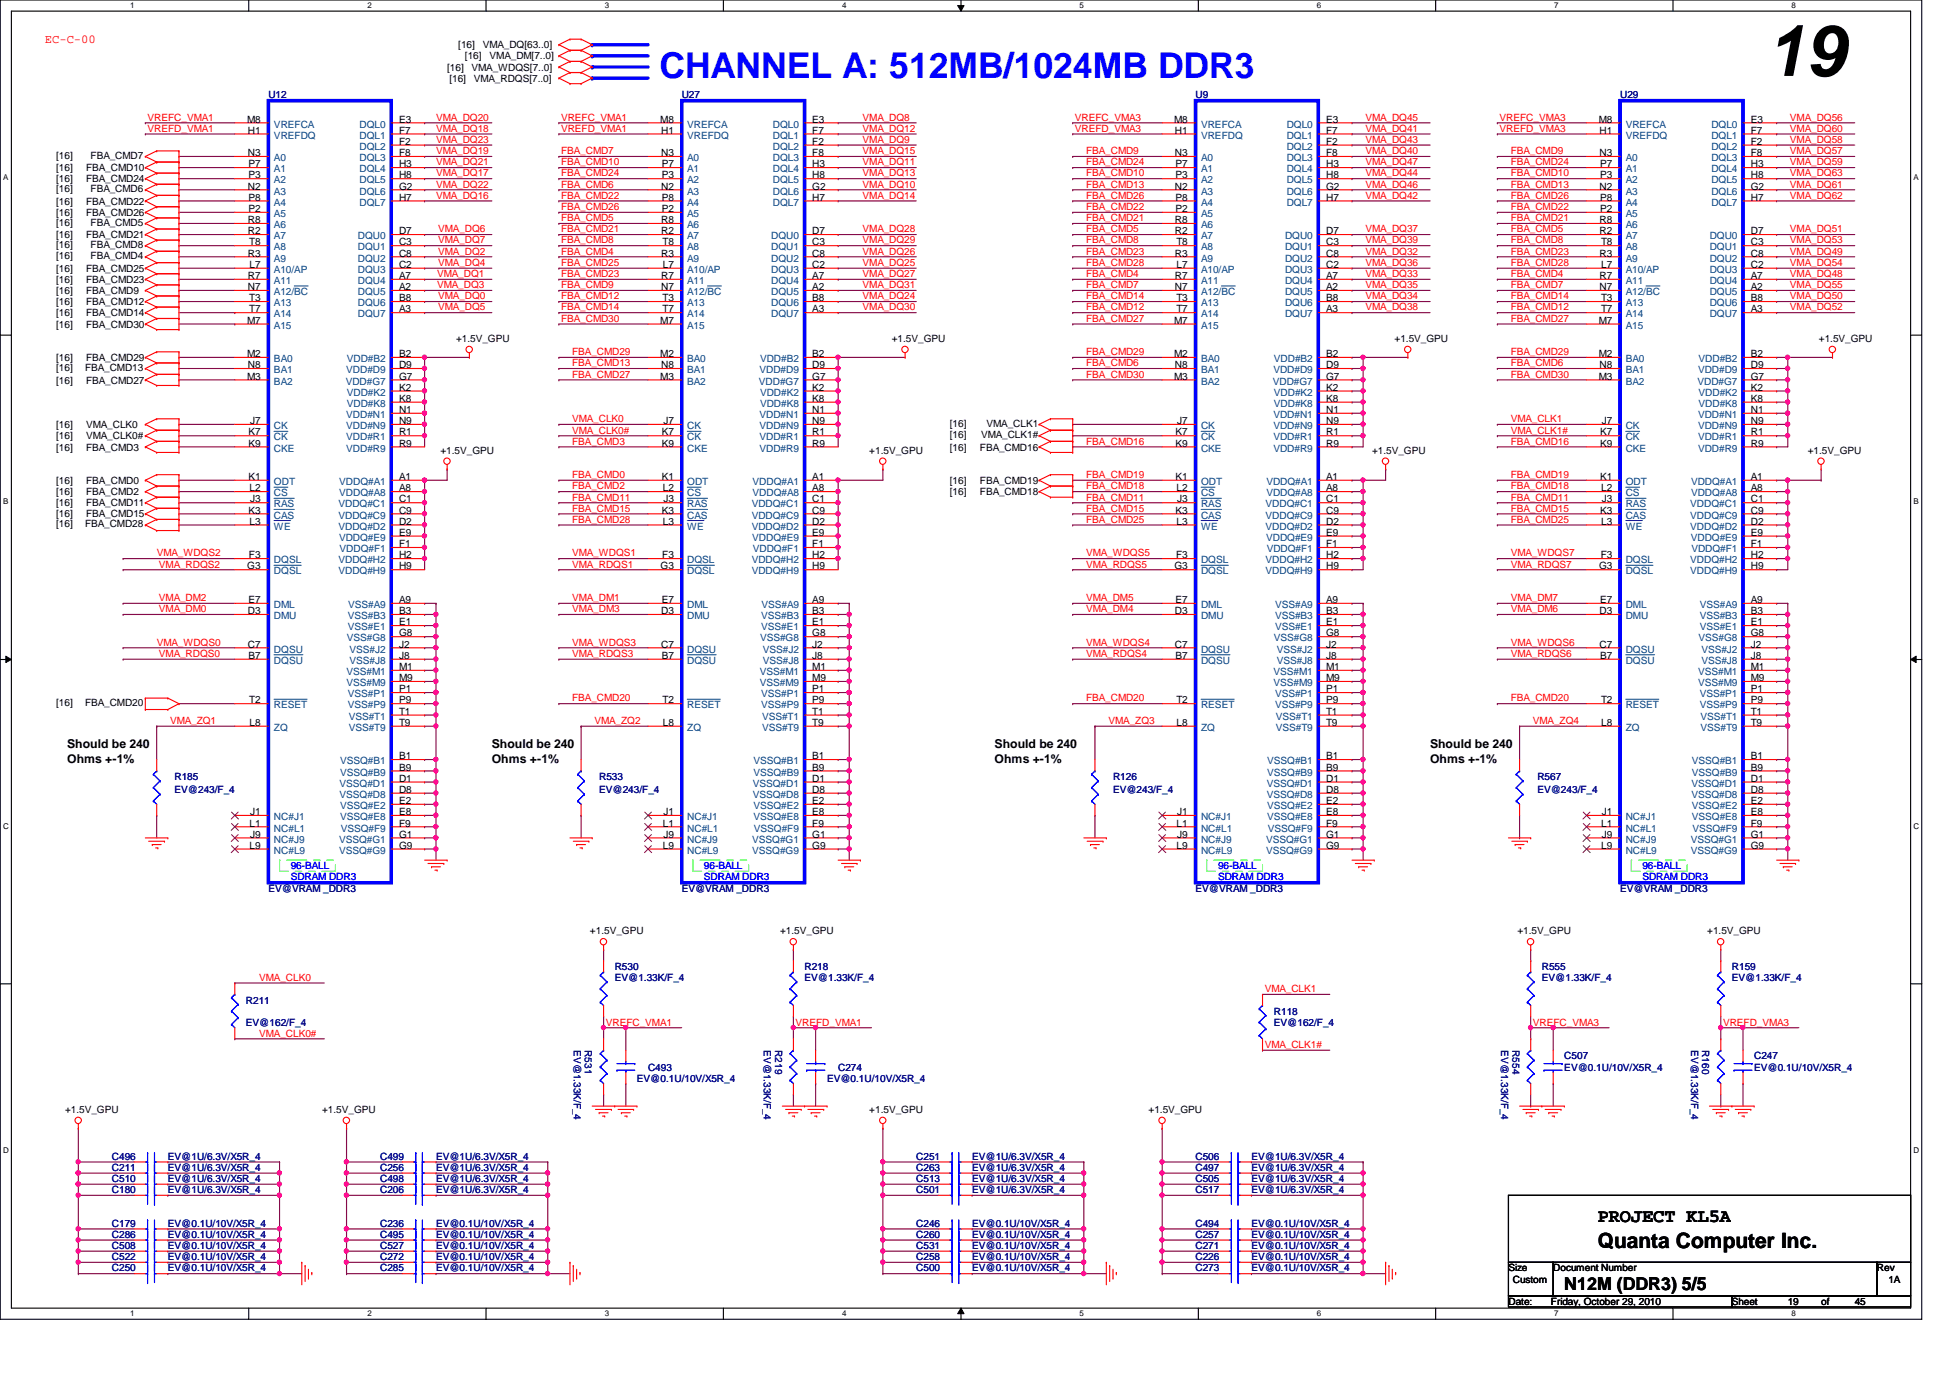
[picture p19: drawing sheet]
<svg xmlns="http://www.w3.org/2000/svg" width="297mm" height="210mm" viewBox="0 0 297 210" stroke-linecap="round" stroke-linejoin="round" font-family="sans-serif">
<defs><g id="words">
<text font-size="10.9" x="268.9" y="11.6">19</text>
<text font-size="5.4" fill="#00f" x="100.5" y="11.9">CHANNEL A: 512MB/1024MB DDR3</text>
<text font-size="3.2" x="243.4" y="190.2">Quanta Computer Inc.</text>
<text font-size="2.9" x="243.4" y="186.2">PROJECT KL5A</text>
<text font-size="2.7" x="238.3" y="196.6">N12M (DDR3) 5/5</text>
<text font-size="1.9" fill="#f00" x="6.9" y="6.6">EC-C-00</text>
<g font-size="1.9">
<text x="10.2" y="114">Should be 240</text>
<text x="10.2" y="116.2">Ohms +-1%</text>
<text x="74.9" y="114">Should be 240</text>
<text x="74.9" y="116.2">Ohms +-1%</text>
<text x="151.5" y="114">Should be 240</text>
<text x="151.5" y="116.2">Ohms +-1%</text>
<text x="217.8" y="114">Should be 240</text>
<text x="217.8" y="116.2">Ohms +-1%</text>
</g>
<g font-size="1.5">
<text x="68.1" y="10.8">[16]</text>
<text x="69.8" y="7.4">[16]</text>
<text x="70.8" y="9.1">[16]</text>
<text x="71.8" y="10.8">VMA_WDQS[7..0]</text>
<text x="73.5" y="7.4">VMA_DQ[63..0]</text>
<text x="74.6" y="9.1">VMA_DM[7..0]</text>
<text x="68.4" y="12.4">[16]</text>
<text x="72.2" y="12.4">VMA_RDQS[7..0]</text>
<text x="37.6" y="18.7">M8</text>
<text x="37.8" y="23.8">N3</text>
<text x="37.8" y="20.4">H1</text>
<text x="60.8" y="18.7">E3</text>
<text x="60.8" y="20.4">F7</text>
<text x="60.8" y="22.1">F2</text>
<text x="60.8" y="23.8">F8</text>
<text x="100.6" y="18.7">M8</text>
<text x="100.7" y="23.8">N3</text>
<text x="100.7" y="20.4">H1</text>
<text x="123.7" y="18.7">E3</text>
<text x="123.7" y="20.4">F7</text>
<text x="123.7" y="22.1">F2</text>
<text x="123.7" y="23.8">F8</text>
<text x="178.9" y="18.7">M8</text>
<text x="179" y="23.8">N3</text>
<text x="179" y="20.4">H1</text>
<text x="202" y="18.7">E3</text>
<text x="202" y="20.4">F7</text>
<text x="202" y="22.1">F2</text>
<text x="202" y="23.8">F8</text>
<text x="243.5" y="18.7">M8</text>
<text x="243.7" y="23.8">N3</text>
<text x="243.7" y="20.4">H1</text>
<text x="266.7" y="18.7">E3</text>
<text x="266.7" y="20.4">F7</text>
<text x="266.7" y="22.1">F2</text>
<text x="266.7" y="23.8">F8</text>
<text x="8.5" y="24.2">[16]</text>
<text x="8.5" y="29.3">[16]</text>
<text x="8.5" y="26.1">[16]</text>
<text x="8.5" y="27.8">[16]</text>
<text x="13.1" y="26.1">FBA_CMD10</text>
<text x="13.1" y="27.8">FBA_CMD24</text>
<text x="13.8" y="24.2">FBA_CMD7</text>
<text x="13.8" y="29.3">FBA_CMD6</text>
<text x="37.8" y="28.9">N2</text>
<text x="37.8" y="27.2">P3</text>
<text x="37.8" y="25.5">P7</text>
<text x="60.8" y="25.5">H3</text>
<text x="60.8" y="27.2">H8</text>
<text x="60.8" y="28.9">G2</text>
<text x="100.7" y="28.9">N2</text>
<text x="100.8" y="27.2">P3</text>
<text x="100.8" y="25.5">P7</text>
<text x="123.7" y="25.5">H3</text>
<text x="123.7" y="27.2">H8</text>
<text x="123.7" y="28.9">G2</text>
<text x="179" y="28.9">N2</text>
<text x="179.1" y="27.2">P3</text>
<text x="179.1" y="25.5">P7</text>
<text x="202" y="25.5">H3</text>
<text x="202" y="27.2">H8</text>
<text x="202" y="28.9">G2</text>
<text x="243.7" y="28.9">N2</text>
<text x="243.8" y="27.2">P3</text>
<text x="243.8" y="25.5">P7</text>
<text x="266.7" y="25.5">H3</text>
<text x="266.7" y="27.2">H8</text>
<text x="266.7" y="28.9">G2</text>
<text x="8.5" y="34.4">[16]</text>
<text x="8.5" y="31.2">[16]</text>
<text x="8.5" y="32.9">[16]</text>
<text x="13.1" y="31.2">FBA_CMD22</text>
<text x="13.1" y="32.9">FBA_CMD26</text>
<text x="13.8" y="34.4">FBA_CMD5</text>
<text x="37.8" y="34">R8</text>
<text x="37.8" y="35.7">R2</text>
<text x="37.8" y="30.6">P8</text>
<text x="37.8" y="32.3">P2</text>
<text x="60.8" y="30.6">H7</text>
<text x="60.8" y="35.7">D7</text>
<text x="100.7" y="34">R8</text>
<text x="100.7" y="35.7">R2</text>
<text x="100.8" y="30.6">P8</text>
<text x="100.8" y="32.3">P2</text>
<text x="123.7" y="30.6">H7</text>
<text x="123.7" y="35.7">D7</text>
<text x="179" y="34">R8</text>
<text x="179" y="35.7">R2</text>
<text x="179.1" y="30.6">P8</text>
<text x="179.1" y="32.3">P2</text>
<text x="202" y="30.6">H7</text>
<text x="202" y="35.7">D7</text>
<text x="243.7" y="34">R8</text>
<text x="243.7" y="35.7">R2</text>
<text x="243.8" y="30.6">P8</text>
<text x="243.8" y="32.3">P2</text>
<text x="266.7" y="30.6">H7</text>
<text x="266.7" y="35.7">D7</text>
<text x="8.5" y="37.8">[16]</text>
<text x="8.5" y="39.5">[16]</text>
<text x="8.5" y="41.4">[16]</text>
<text x="8.5" y="36.3">[16]</text>
<text x="13.1" y="41.4">FBA_CMD25</text>
<text x="13.1" y="36.3">FBA_CMD21</text>
<text x="13.8" y="37.8">FBA_CMD8</text>
<text x="13.8" y="39.5">FBA_CMD4</text>
<text x="37.8" y="39.1">R3</text>
<text x="38" y="37.4">T8</text>
<text x="38" y="40.8">L7</text>
<text x="60.8" y="37.4">C3</text>
<text x="60.8" y="39.1">C8</text>
<text x="60.8" y="40.8">C2</text>
<text x="100.7" y="39.1">R3</text>
<text x="100.9" y="37.4">T8</text>
<text x="101" y="40.8">L7</text>
<text x="123.7" y="37.4">C3</text>
<text x="123.7" y="39.1">C8</text>
<text x="123.7" y="40.8">C2</text>
<text x="179" y="39.1">R3</text>
<text x="179.2" y="37.4">T8</text>
<text x="179.2" y="40.8">L7</text>
<text x="202" y="37.4">C3</text>
<text x="202" y="39.1">C8</text>
<text x="202" y="40.8">C2</text>
<text x="243.7" y="39.1">R3</text>
<text x="243.9" y="37.4">T8</text>
<text x="243.9" y="40.8">L7</text>
<text x="266.7" y="37.4">C3</text>
<text x="266.7" y="39.1">C8</text>
<text x="266.7" y="40.8">C2</text>
<text x="8.5" y="43.1">[16]</text>
<text x="8.5" y="44.8">[16]</text>
<text x="8.5" y="46.5">[16]</text>
<text x="13.1" y="43.1">FBA_CMD23</text>
<text x="13.1" y="44.8">FBA_CMD9</text>
<text x="13.1" y="46.5">FBA_CMD12</text>
<text x="37.8" y="42.5">R7</text>
<text x="37.8" y="44.2">N7</text>
<text x="38" y="45.9">T3</text>
<text x="38" y="47.6">T7</text>
<text x="60.8" y="42.5">A7</text>
<text x="60.8" y="44.2">A2</text>
<text x="60.8" y="45.9">B8</text>
<text x="60.8" y="47.6">A3</text>
<text x="100.7" y="42.5">R7</text>
<text x="100.7" y="44.2">N7</text>
<text x="100.9" y="45.9">T3</text>
<text x="100.9" y="47.6">T7</text>
<text x="123.7" y="42.5">A7</text>
<text x="123.7" y="44.2">A2</text>
<text x="123.7" y="45.9">B8</text>
<text x="123.7" y="47.6">A3</text>
<text x="179" y="42.5">R7</text>
<text x="179" y="44.2">N7</text>
<text x="179.2" y="45.9">T3</text>
<text x="179.2" y="47.6">T7</text>
<text x="202" y="42.5">A7</text>
<text x="202" y="44.2">A2</text>
<text x="202" y="45.9">B8</text>
<text x="202" y="47.6">A3</text>
<text x="243.7" y="42.5">R7</text>
<text x="243.7" y="44.2">N7</text>
<text x="243.9" y="45.9">T3</text>
<text x="243.9" y="47.6">T7</text>
<text x="266.7" y="42.5">A7</text>
<text x="266.7" y="44.2">A2</text>
<text x="266.7" y="45.9">B8</text>
<text x="266.7" y="47.6">A3</text>
<text x="8.5" y="48.2">[16]</text>
<text x="8.5" y="49.9">[16]</text>
<text x="13.1" y="48.2">FBA_CMD14</text>
<text x="13.1" y="49.9">FBA_CMD30</text>
<text x="37.6" y="49.3">M7</text>
<text x="69.5" y="52.1">+1.5V_GPU</text>
<text x="100.6" y="49.3">M7</text>
<text x="135.8" y="52.1">+1.5V_GPU</text>
<text x="178.9" y="49.3">M7</text>
<text x="212.4" y="52.1">+1.5V_GPU</text>
<text x="243.5" y="49.3">M7</text>
<text x="277.1" y="52.1">+1.5V_GPU</text>
<text x="8.5" y="56.5">[16]</text>
<text x="8.5" y="55">[16]</text>
<text x="8.5" y="58.4">[16]</text>
<text x="13" y="56.5">FBA_CMD13</text>
<text x="13.1" y="55">FBA_CMD29</text>
<text x="13.1" y="58.4">FBA_CMD27</text>
<text x="37.6" y="54.4">M2</text>
<text x="37.6" y="57.8">M3</text>
<text x="37.8" y="56.1">N8</text>
<text x="60.8" y="54.4">B2</text>
<text x="60.8" y="56.1">D9</text>
<text x="60.8" y="57.8">G7</text>
<text x="60.8" y="59.5">K2</text>
<text x="100.6" y="54.4">M2</text>
<text x="100.6" y="57.8">M3</text>
<text x="100.7" y="56.1">N8</text>
<text x="123.7" y="54.4">B2</text>
<text x="123.7" y="56.1">D9</text>
<text x="123.7" y="57.8">G7</text>
<text x="123.7" y="59.5">K2</text>
<text x="178.9" y="54.4">M2</text>
<text x="178.9" y="57.8">M3</text>
<text x="179" y="56.1">N8</text>
<text x="202" y="54.4">B2</text>
<text x="202" y="56.1">D9</text>
<text x="202" y="57.8">G7</text>
<text x="202" y="59.5">K2</text>
<text x="243.5" y="54.4">M2</text>
<text x="243.5" y="57.8">M3</text>
<text x="243.7" y="56.1">N8</text>
<text x="266.7" y="54.4">B2</text>
<text x="266.7" y="56.1">D9</text>
<text x="266.7" y="57.8">G7</text>
<text x="266.7" y="59.5">K2</text>
<text x="8.5" y="65.2">[16]</text>
<text x="13.1" y="65.2">VMA_CLK0</text>
<text x="38.1" y="64.6">J7</text>
<text x="60.8" y="61.2">K8</text>
<text x="60.8" y="62.9">N1</text>
<text x="60.8" y="64.6">N9</text>
<text x="101" y="64.6">J7</text>
<text x="123.7" y="61.2">K8</text>
<text x="123.7" y="62.9">N1</text>
<text x="123.7" y="64.6">N9</text>
<text x="144.7" y="65">[16]</text>
<text x="150.3" y="65">VMA_CLK1</text>
<text x="179.3" y="64.6">J7</text>
<text x="202" y="61.2">K8</text>
<text x="202" y="62.9">N1</text>
<text x="202" y="64.6">N9</text>
<text x="244" y="64.6">J7</text>
<text x="266.7" y="61.2">K8</text>
<text x="266.7" y="62.9">N1</text>
<text x="266.7" y="64.6">N9</text>
<text x="8.5" y="68.6">[16]</text>
<text x="8.5" y="66.9">[16]</text>
<text x="13.1" y="68.6">FBA_CMD3</text>
<text x="13.1" y="66.9">VMA_CLK0#</text>
<text x="37.8" y="68">K9</text>
<text x="37.8" y="66.3">K7</text>
<text x="60.8" y="66.3">R1</text>
<text x="60.8" y="68">R9</text>
<text x="67.1" y="69.1">+1.5V_GPU</text>
<text x="100.8" y="68">K9</text>
<text x="100.8" y="66.3">K7</text>
<text x="123.7" y="66.3">R1</text>
<text x="123.7" y="68">R9</text>
<text x="132.4" y="69.1">+1.5V_GPU</text>
<text x="144.7" y="66.7">[16]</text>
<text x="144.7" y="68.6">[16]</text>
<text x="149.3" y="68.6">FBA_CMD16</text>
<text x="149.4" y="66.7">VMA_CLK1#</text>
<text x="179.1" y="68">K9</text>
<text x="179.1" y="66.3">K7</text>
<text x="202" y="66.3">R1</text>
<text x="202" y="68">R9</text>
<text x="209" y="69.1">+1.5V_GPU</text>
<text x="243.8" y="68">K9</text>
<text x="243.8" y="66.3">K7</text>
<text x="266.7" y="66.3">R1</text>
<text x="266.7" y="68">R9</text>
<text x="275.4" y="69.1">+1.5V_GPU</text>
<text x="8.5" y="75.4">[16]</text>
<text x="8.5" y="73.7">[16]</text>
<text x="8.5" y="77.1">[16]</text>
<text x="13.1" y="75.4">FBA_CMD2</text>
<text x="13.1" y="73.7">FBA_CMD0</text>
<text x="13.1" y="77.1">FBA_CMD11</text>
<text x="37.8" y="73.1">K1</text>
<text x="38" y="74.8">L2</text>
<text x="38.1" y="76.5">J3</text>
<text x="60.8" y="73.1">A1</text>
<text x="60.8" y="74.8">A8</text>
<text x="60.8" y="76.5">C1</text>
<text x="100.8" y="73.1">K1</text>
<text x="101" y="74.8">L2</text>
<text x="101" y="76.5">J3</text>
<text x="123.7" y="73.1">A1</text>
<text x="123.7" y="74.8">A8</text>
<text x="123.7" y="76.5">C1</text>
<text x="144.7" y="75.4">[16]</text>
<text x="144.7" y="73.7">[16]</text>
<text x="149.3" y="75.4">FBA_CMD18</text>
<text x="149.3" y="73.7">FBA_CMD19</text>
<text x="179.1" y="73.1">K1</text>
<text x="179.2" y="74.8">L2</text>
<text x="179.3" y="76.5">J3</text>
<text x="202" y="73.1">A1</text>
<text x="202" y="74.8">A8</text>
<text x="202" y="76.5">C1</text>
<text x="243.8" y="73.1">K1</text>
<text x="243.9" y="74.8">L2</text>
<text x="244" y="76.5">J3</text>
<text x="266.7" y="73.1">A1</text>
<text x="266.7" y="74.8">A8</text>
<text x="266.7" y="76.5">C1</text>
<text x="8.5" y="80.3">[16]</text>
<text x="8.5" y="78.8">[16]</text>
<text x="13" y="80.3">FBA_CMD28</text>
<text x="13.1" y="78.8">FBA_CMD15</text>
<text x="37.8" y="78.2">K3</text>
<text x="38" y="79.9">L3</text>
<text x="60.8" y="78.2">C9</text>
<text x="60.8" y="81.6">E9</text>
<text x="60.8" y="83.4">F1</text>
<text x="60.8" y="79.9">D2</text>
<text x="100.8" y="78.2">K3</text>
<text x="101" y="79.9">L3</text>
<text x="123.7" y="78.2">C9</text>
<text x="123.7" y="81.6">E9</text>
<text x="123.7" y="83.4">F1</text>
<text x="123.7" y="79.9">D2</text>
<text x="179.1" y="78.2">K3</text>
<text x="179.2" y="79.9">L3</text>
<text x="202" y="78.2">C9</text>
<text x="202" y="81.6">E9</text>
<text x="202" y="83.4">F1</text>
<text x="202" y="79.9">D2</text>
<text x="243.8" y="78.2">K3</text>
<text x="243.9" y="79.9">L3</text>
<text x="266.7" y="78.2">C9</text>
<text x="266.7" y="81.6">E9</text>
<text x="266.7" y="83.4">F1</text>
<text x="266.7" y="79.9">D2</text>
<text x="37.7" y="86.7">G3</text>
<text x="37.9" y="85">F3</text>
<text x="60.8" y="85">H2</text>
<text x="60.8" y="86.7">H9</text>
<text x="100.6" y="86.7">G3</text>
<text x="100.9" y="85">F3</text>
<text x="123.7" y="85">H2</text>
<text x="123.7" y="86.7">H9</text>
<text x="178.9" y="86.7">G3</text>
<text x="179.2" y="85">F3</text>
<text x="202" y="85">H2</text>
<text x="202" y="86.7">H9</text>
<text x="243.6" y="86.7">G3</text>
<text x="243.8" y="85">F3</text>
<text x="266.7" y="85">H2</text>
<text x="266.7" y="86.7">H9</text>
<text x="37.8" y="93.6">D3</text>
<text x="37.8" y="91.9">E7</text>
<text x="60.8" y="91.9">A9</text>
<text x="60.8" y="95.2">E1</text>
<text x="60.8" y="93.6">B3</text>
<text x="100.7" y="93.6">D3</text>
<text x="100.8" y="91.9">E7</text>
<text x="123.7" y="91.9">A9</text>
<text x="123.7" y="95.2">E1</text>
<text x="123.7" y="93.6">B3</text>
<text x="179" y="93.6">D3</text>
<text x="179.1" y="91.9">E7</text>
<text x="202" y="91.9">A9</text>
<text x="202" y="95.2">E1</text>
<text x="202" y="93.6">B3</text>
<text x="243.7" y="93.6">D3</text>
<text x="243.8" y="91.9">E7</text>
<text x="266.7" y="91.9">A9</text>
<text x="266.7" y="95.2">E1</text>
<text x="266.7" y="93.6">B3</text>
<text x="37.8" y="98.6">C7</text>
<text x="37.8" y="100.4">B7</text>
<text x="60.8" y="96.9">G8</text>
<text x="60.8" y="98.6">J2</text>
<text x="60.8" y="100.4">J8</text>
<text x="100.7" y="98.6">C7</text>
<text x="100.8" y="100.4">B7</text>
<text x="123.7" y="96.9">G8</text>
<text x="123.7" y="98.6">J2</text>
<text x="123.7" y="100.4">J8</text>
<text x="179" y="98.6">C7</text>
<text x="179.1" y="100.4">B7</text>
<text x="202" y="96.9">G8</text>
<text x="202" y="98.6">J2</text>
<text x="202" y="100.4">J8</text>
<text x="243.7" y="98.6">C7</text>
<text x="243.8" y="100.4">B7</text>
<text x="266.7" y="96.9">G8</text>
<text x="266.7" y="98.6">J2</text>
<text x="266.7" y="100.4">J8</text>
<text x="8.5" y="107.6">[16]</text>
<text x="13" y="107.6">FBA_CMD20</text>
<text x="38" y="107.1">T2</text>
<text x="60.8" y="102.1">M1</text>
<text x="60.8" y="103.8">M9</text>
<text x="60.8" y="105.5">P1</text>
<text x="60.8" y="107.1">P9</text>
<text x="100.9" y="107.1">T2</text>
<text x="123.7" y="102.1">M1</text>
<text x="123.7" y="103.8">M9</text>
<text x="123.7" y="105.5">P1</text>
<text x="123.7" y="107.1">P9</text>
<text x="179.2" y="107.1">T2</text>
<text x="202" y="102.1">M1</text>
<text x="202" y="103.8">M9</text>
<text x="202" y="105.5">P1</text>
<text x="202" y="107.1">P9</text>
<text x="243.9" y="107.1">T2</text>
<text x="266.7" y="102.1">M1</text>
<text x="266.7" y="103.8">M9</text>
<text x="266.7" y="105.5">P1</text>
<text x="266.7" y="107.1">P9</text>
<text x="38" y="110.6">L8</text>
<text x="60.8" y="108.9">T1</text>
<text x="60.8" y="110.6">T9</text>
<text x="101" y="110.6">L8</text>
<text x="123.7" y="108.9">T1</text>
<text x="123.7" y="110.6">T9</text>
<text x="179.2" y="110.6">L8</text>
<text x="202" y="108.9">T1</text>
<text x="202" y="110.6">T9</text>
<text x="243.9" y="110.6">L8</text>
<text x="266.7" y="108.9">T1</text>
<text x="266.7" y="110.6">T9</text>
<text x="60.8" y="119.1">D1</text>
<text x="60.8" y="115.7">B1</text>
<text x="60.8" y="117.4">B9</text>
<text x="123.7" y="119.1">D1</text>
<text x="123.7" y="115.7">B1</text>
<text x="123.7" y="117.4">B9</text>
<text x="202" y="119.1">D1</text>
<text x="202" y="115.7">B1</text>
<text x="202" y="117.4">B9</text>
<text x="266.7" y="119.1">D1</text>
<text x="266.7" y="115.7">B1</text>
<text x="266.7" y="117.4">B9</text>
<text x="38" y="125.9">L1</text>
<text x="38.1" y="124.2">J1</text>
<text x="60.8" y="120.8">D8</text>
<text x="60.8" y="122.5">E2</text>
<text x="60.8" y="124.2">E8</text>
<text x="60.8" y="125.9">F9</text>
<text x="101" y="125.9">L1</text>
<text x="101" y="124.2">J1</text>
<text x="123.7" y="120.8">D8</text>
<text x="123.7" y="122.5">E2</text>
<text x="123.7" y="124.2">E8</text>
<text x="123.7" y="125.9">F9</text>
<text x="179.2" y="125.9">L1</text>
<text x="179.3" y="124.2">J1</text>
<text x="202" y="120.8">D8</text>
<text x="202" y="122.5">E2</text>
<text x="202" y="124.2">E8</text>
<text x="202" y="125.9">F9</text>
<text x="243.9" y="125.9">L1</text>
<text x="244" y="124.2">J1</text>
<text x="266.7" y="120.8">D8</text>
<text x="266.7" y="122.5">E2</text>
<text x="266.7" y="124.2">E8</text>
<text x="266.7" y="125.9">F9</text>
<text x="38" y="129.3">L9</text>
<text x="38.1" y="127.6">J9</text>
<text x="60.8" y="127.6">G1</text>
<text x="60.8" y="129.3">G9</text>
<text x="101" y="129.3">L9</text>
<text x="101" y="127.6">J9</text>
<text x="123.7" y="127.6">G1</text>
<text x="123.7" y="129.3">G9</text>
<text x="179.2" y="129.3">L9</text>
<text x="179.3" y="127.6">J9</text>
<text x="202" y="127.6">G1</text>
<text x="202" y="129.3">G9</text>
<text x="243.9" y="129.3">L9</text>
<text x="244" y="127.6">J9</text>
<text x="266.7" y="127.6">G1</text>
<text x="266.7" y="129.3">G9</text>
<text x="89.9" y="142.3">+1.5V_GPU</text>
<text x="118.8" y="142.3">+1.5V_GPU</text>
<text x="231.1" y="142.3">+1.5V_GPU</text>
<text x="260.1" y="142.3">+1.5V_GPU</text>
<text x="9.9" y="169.5">+1.5V_GPU</text>
<text x="49.1" y="169.5">+1.5V_GPU</text>
<text x="132.4" y="169.5">+1.5V_GPU</text>
<text x="175" y="169.5">+1.5V_GPU</text>
<text x="229.8" y="193.7">Size</text>
<text x="230.5" y="195.4">Custom</text>
<text x="236.6" y="193.7">Document Number</text>
<text x="285.9" y="193.7">Rev</text>
<text x="287.7" y="195.4">1A</text>
<text x="229.8" y="198.8">Date:</text>
<text x="236.3" y="198.8">Friday, October 29, 2010</text>
<text x="263.8" y="198.8">Sheet</text>
<text x="272.3" y="198.8">19</text>
<text x="277.4" y="198.8">of</text>
<text x="282.5" y="198.8">45</text>
</g>
<g font-size="1.5" fill="#000080">
<text x="40.9" y="15">U12</text>
<text x="103.8" y="15">U27</text>
<text x="182.1" y="15">U9</text>
<text x="246.8" y="15">U29</text>
<text x="26.6" y="118.8">R185</text>
<text x="91.3" y="118.8">R533</text>
<text x="169.5" y="118.8">R126</text>
<text x="234.2" y="118.8">R567</text>
<text x="26.6" y="120.9">EV@243/F_4</text>
<text x="91.3" y="120.9">EV@243/F_4</text>
<text x="169.5" y="120.9">EV@243/F_4</text>
<text x="234.2" y="120.9">EV@243/F_4</text>
<text x="40.9" y="135.8">EV@VRAM _DDR3</text>
<text x="103.8" y="135.8">EV@VRAM _DDR3</text>
<text x="182.1" y="135.8">EV@VRAM _DDR3</text>
<text x="246.8" y="135.8">EV@VRAM _DDR3</text>
<text x="93.6" y="147.7">R530</text>
<text x="93.6" y="149.4">EV@1.33K/F_4</text>
<text x="122.6" y="147.7">R218</text>
<text x="122.6" y="149.4">EV@1.33K/F_4</text>
<text x="234.9" y="147.7">R555</text>
<text x="234.9" y="149.4">EV@1.33K/F_4</text>
<text x="263.8" y="147.7">R159</text>
<text x="263.8" y="149.4">EV@1.33K/F_4</text>
<text x="37.5" y="152.9">R211</text>
<text x="194.1" y="154.6">R118</text>
<text x="37.5" y="156.3">EV@162/F_4</text>
<text x="87.4" y="160" transform="rotate(90 87.4 160)">EV@1.33K/F_4</text>
<text x="89.1" y="160" transform="rotate(90 89.1 160)">R531</text>
<text x="116.4" y="160" transform="rotate(90 116.4 160)">EV@1.33K/F_4</text>
<text x="118.1" y="160" transform="rotate(90 118.1 160)">R219</text>
<text x="194.1" y="156.3">EV@162/F_4</text>
<text x="228.7" y="160" transform="rotate(90 228.7 160)">EV@1.33K/F_4</text>
<text x="230.4" y="160" transform="rotate(90 230.4 160)">R554</text>
<text x="238.3" y="161.4">C507</text>
<text x="257.6" y="160" transform="rotate(90 257.6 160)">EV@1.33K/F_4</text>
<text x="259.3" y="160" transform="rotate(90 259.3 160)">R160</text>
<text x="267.2" y="161.4">C247</text>
<text x="97" y="164.8">EV@0.1U/10V/X5R_4</text>
<text x="98.7" y="163.1">C493</text>
<text x="126" y="164.8">EV@0.1U/10V/X5R_4</text>
<text x="127.7" y="163.1">C274</text>
<text x="238.3" y="163.1">EV@0.1U/10V/X5R_4</text>
<text x="267.2" y="163.1">EV@0.1U/10V/X5R_4</text>
<text x="17.1" y="176.7">C496</text>
<text x="17.1" y="178.4">C211</text>
<text x="25.6" y="176.7">EV@1U/6.3V/X5R_4</text>
<text x="25.6" y="178.4">EV@1U/6.3V/X5R_4</text>
<text x="57.9" y="178.4">C256</text>
<text x="57.9" y="176.7">C499</text>
<text x="66.4" y="178.4">EV@1U/6.3V/X5R_4</text>
<text x="66.4" y="176.7">EV@1U/6.3V/X5R_4</text>
<text x="139.6" y="178.4">C263</text>
<text x="139.6" y="176.7">C251</text>
<text x="148.1" y="178.4">EV@1U/6.3V/X5R_4</text>
<text x="148.1" y="176.7">EV@1U/6.3V/X5R_4</text>
<text x="182.1" y="178.4">C497</text>
<text x="182.1" y="176.7">C506</text>
<text x="190.6" y="178.4">EV@1U/6.3V/X5R_4</text>
<text x="190.6" y="176.7">EV@1U/6.3V/X5R_4</text>
<text x="17.1" y="181.8">C180</text>
<text x="17.1" y="180.1">C510</text>
<text x="25.6" y="181.8">EV@1U/6.3V/X5R_4</text>
<text x="25.6" y="180.1">EV@1U/6.3V/X5R_4</text>
<text x="57.9" y="180.1">C498</text>
<text x="57.9" y="181.8">C206</text>
<text x="66.4" y="180.1">EV@1U/6.3V/X5R_4</text>
<text x="66.4" y="181.8">EV@1U/6.3V/X5R_4</text>
<text x="139.6" y="180.1">C513</text>
<text x="139.6" y="181.8">C501</text>
<text x="148.1" y="180.1">EV@1U/6.3V/X5R_4</text>
<text x="148.1" y="181.8">EV@1U/6.3V/X5R_4</text>
<text x="182.1" y="181.8">C517</text>
<text x="182.1" y="180.1">C505</text>
<text x="190.6" y="181.8">EV@1U/6.3V/X5R_4</text>
<text x="190.6" y="180.1">EV@1U/6.3V/X5R_4</text>
<text x="17.1" y="188.6">C286</text>
<text x="17.1" y="192">C522</text>
<text x="17.1" y="186.9">C179</text>
<text x="17.1" y="190.3">C508</text>
<text x="25.6" y="188.6">EV@0.1U/10V/X5R_4</text>
<text x="25.6" y="192">EV@0.1U/10V/X5R_4</text>
<text x="25.6" y="186.9">EV@0.1U/10V/X5R_4</text>
<text x="25.6" y="190.3">EV@0.1U/10V/X5R_4</text>
<text x="57.9" y="188.6">C495</text>
<text x="57.9" y="186.9">C236</text>
<text x="57.9" y="192">C272</text>
<text x="57.9" y="190.3">C527</text>
<text x="66.4" y="188.6">EV@0.1U/10V/X5R_4</text>
<text x="66.4" y="186.9">EV@0.1U/10V/X5R_4</text>
<text x="66.4" y="192">EV@0.1U/10V/X5R_4</text>
<text x="66.4" y="190.3">EV@0.1U/10V/X5R_4</text>
<text x="139.6" y="190.3">C531</text>
<text x="139.6" y="186.9">C246</text>
<text x="139.6" y="192">C258</text>
<text x="139.6" y="188.6">C260</text>
<text x="148.1" y="190.3">EV@0.1U/10V/X5R_4</text>
<text x="148.1" y="186.9">EV@0.1U/10V/X5R_4</text>
<text x="148.1" y="192">EV@0.1U/10V/X5R_4</text>
<text x="148.1" y="188.6">EV@0.1U/10V/X5R_4</text>
<text x="182.1" y="186.9">C494</text>
<text x="182.1" y="190.3">C271</text>
<text x="182.1" y="192">C226</text>
<text x="182.1" y="188.6">C257</text>
<text x="190.6" y="186.9">EV@0.1U/10V/X5R_4</text>
<text x="190.6" y="190.3">EV@0.1U/10V/X5R_4</text>
<text x="190.6" y="192">EV@0.1U/10V/X5R_4</text>
<text x="190.6" y="188.6">EV@0.1U/10V/X5R_4</text>
<text x="17.1" y="193.7">C250</text>
<text x="25.6" y="193.7">EV@0.1U/10V/X5R_4</text>
<text x="57.9" y="193.7">C285</text>
<text x="66.4" y="193.7">EV@0.1U/10V/X5R_4</text>
<text x="139.6" y="193.7">C500</text>
<text x="148.1" y="193.7">EV@0.1U/10V/X5R_4</text>
<text x="182.1" y="193.7">C273</text>
<text x="190.6" y="193.7">EV@0.1U/10V/X5R_4</text>
</g>
<g font-size="1.5" fill="#f00">
<text x="22.5" y="18.4">VREFC_VMA1</text>
<text x="22.5" y="20.1">VREFD_VMA1</text>
<text x="66.4" y="21.8">VMA_DQ23</text>
<text x="66.4" y="18.4">VMA_DQ20</text>
<text x="66.4" y="20.1">VMA_DQ18</text>
<text x="66.4" y="23.5">VMA_DQ19</text>
<text x="85.5" y="23.5">FBA_CMD7</text>
<text x="85.5" y="18.4">VREFC_VMA1</text>
<text x="85.5" y="20.1">VREFD_VMA1</text>
<text x="131.4" y="18.4">VMA_DQ8</text>
<text x="131.4" y="23.5">VMA_DQ15</text>
<text x="131.4" y="21.8">VMA_DQ9</text>
<text x="131.4" y="20.1">VMA_DQ12</text>
<text x="163.7" y="18.4">VREFC_VMA3</text>
<text x="163.7" y="20.1">VREFD_VMA3</text>
<text x="165.4" y="23.5">FBA_CMD9</text>
<text x="208" y="21.8">VMA_DQ43</text>
<text x="208" y="18.4">VMA_DQ45</text>
<text x="208" y="23.5">VMA_DQ40</text>
<text x="208" y="20.1">VMA_DQ41</text>
<text x="228.4" y="18.4">VREFC_VMA3</text>
<text x="228.4" y="20.1">VREFD_VMA3</text>
<text x="230.1" y="23.5">FBA_CMD9</text>
<text x="272.7" y="23.5">VMA_DQ57</text>
<text x="272.7" y="20.1">VMA_DQ60</text>
<text x="272.7" y="18.4">VMA_DQ56</text>
<text x="272.7" y="21.8">VMA_DQ58</text>
<text x="66.4" y="28.6">VMA_DQ22</text>
<text x="66.4" y="25.2">VMA_DQ21</text>
<text x="66.4" y="26.9">VMA_DQ17</text>
<text x="85.5" y="28.6">FBA_CMD6</text>
<text x="85.5" y="25.2">FBA_CMD10</text>
<text x="85.5" y="26.9">FBA_CMD24</text>
<text x="131.4" y="28.6">VMA_DQ10</text>
<text x="131.4" y="25.2">VMA_DQ11</text>
<text x="131.4" y="26.9">VMA_DQ13</text>
<text x="165.4" y="28.6">FBA_CMD13</text>
<text x="165.4" y="25.2">FBA_CMD24</text>
<text x="165.4" y="26.9">FBA_CMD10</text>
<text x="208" y="26.9">VMA_DQ44</text>
<text x="208" y="28.6">VMA_DQ46</text>
<text x="208" y="25.2">VMA_DQ47</text>
<text x="230.1" y="28.6">FBA_CMD13</text>
<text x="230.1" y="25.2">FBA_CMD24</text>
<text x="230.1" y="26.9">FBA_CMD10</text>
<text x="272.7" y="28.6">VMA_DQ61</text>
<text x="272.7" y="26.9">VMA_DQ63</text>
<text x="272.7" y="25.2">VMA_DQ59</text>
<text x="66.4" y="30.3">VMA_DQ16</text>
<text x="66.8" y="35.4">VMA_DQ6</text>
<text x="85.5" y="35.4">FBA_CMD21</text>
<text x="85.5" y="33.7">FBA_CMD5</text>
<text x="85.5" y="30.3">FBA_CMD22</text>
<text x="85.5" y="32">FBA_CMD26</text>
<text x="131.4" y="35.4">VMA_DQ28</text>
<text x="131.4" y="30.3">VMA_DQ14</text>
<text x="165.4" y="35.4">FBA_CMD5</text>
<text x="165.4" y="33.7">FBA_CMD21</text>
<text x="165.4" y="30.3">FBA_CMD26</text>
<text x="165.4" y="32">FBA_CMD22</text>
<text x="208" y="30.3">VMA_DQ42</text>
<text x="208" y="35.4">VMA_DQ37</text>
<text x="230.1" y="35.4">FBA_CMD5</text>
<text x="230.1" y="33.7">FBA_CMD21</text>
<text x="230.1" y="30.3">FBA_CMD26</text>
<text x="230.1" y="32">FBA_CMD22</text>
<text x="272.7" y="30.3">VMA_DQ62</text>
<text x="272.7" y="35.4">VMA_DQ51</text>
<text x="66.8" y="37.1">VMA_DQ7</text>
<text x="66.8" y="40.5">VMA_DQ4</text>
<text x="66.8" y="38.8">VMA_DQ2</text>
<text x="85.5" y="38.8">FBA_CMD4</text>
<text x="85.5" y="40.5">FBA_CMD25</text>
<text x="85.5" y="37.1">FBA_CMD8</text>
<text x="131.4" y="40.5">VMA_DQ25</text>
<text x="131.4" y="38.8">VMA_DQ26</text>
<text x="131.4" y="37.1">VMA_DQ29</text>
<text x="165.4" y="38.8">FBA_CMD23</text>
<text x="165.4" y="40.5">FBA_CMD28</text>
<text x="165.4" y="37.1">FBA_CMD8</text>
<text x="208" y="37.1">VMA_DQ39</text>
<text x="208" y="38.8">VMA_DQ32</text>
<text x="208" y="40.5">VMA_DQ36</text>
<text x="230.1" y="38.8">FBA_CMD23</text>
<text x="230.1" y="40.5">FBA_CMD28</text>
<text x="230.1" y="37.1">FBA_CMD8</text>
<text x="272.7" y="37.1">VMA_DQ53</text>
<text x="272.7" y="38.8">VMA_DQ49</text>
<text x="272.7" y="40.5">VMA_DQ54</text>
<text x="66.6" y="42.2">VMA_DQ1</text>
<text x="66.6" y="43.9">VMA_DQ3</text>
<text x="66.8" y="45.6">VMA_DQ0</text>
<text x="66.8" y="47.3">VMA_DQ5</text>
<text x="85.5" y="42.2">FBA_CMD23</text>
<text x="85.5" y="43.9">FBA_CMD9</text>
<text x="85.5" y="45.6">FBA_CMD12</text>
<text x="85.5" y="47.3">FBA_CMD14</text>
<text x="131.4" y="45.6">VMA_DQ24</text>
<text x="131.4" y="43.9">VMA_DQ31</text>
<text x="131.4" y="42.2">VMA_DQ27</text>
<text x="131.4" y="47.3">VMA_DQ30</text>
<text x="165.4" y="42.2">FBA_CMD4</text>
<text x="165.4" y="43.9">FBA_CMD7</text>
<text x="165.4" y="45.6">FBA_CMD14</text>
<text x="165.4" y="47.3">FBA_CMD12</text>
<text x="208" y="42.2">VMA_DQ33</text>
<text x="208" y="47.3">VMA_DQ38</text>
<text x="208" y="43.9">VMA_DQ35</text>
<text x="208" y="45.6">VMA_DQ34</text>
<text x="230.1" y="42.2">FBA_CMD4</text>
<text x="230.1" y="43.9">FBA_CMD7</text>
<text x="230.1" y="45.6">FBA_CMD14</text>
<text x="230.1" y="47.3">FBA_CMD12</text>
<text x="272.7" y="47.3">VMA_DQ52</text>
<text x="272.7" y="42.2">VMA_DQ48</text>
<text x="272.7" y="45.6">VMA_DQ50</text>
<text x="272.7" y="43.9">VMA_DQ55</text>
<text x="85.5" y="49">FBA_CMD30</text>
<text x="165.4" y="49">FBA_CMD27</text>
<text x="230.1" y="49">FBA_CMD27</text>
<text x="87.2" y="54.1">FBA_CMD29</text>
<text x="87.2" y="55.8">FBA_CMD13</text>
<text x="87.2" y="57.5">FBA_CMD27</text>
<text x="165.4" y="54.1">FBA_CMD29</text>
<text x="165.4" y="55.8">FBA_CMD6</text>
<text x="165.4" y="57.5">FBA_CMD30</text>
<text x="230.1" y="54.1">FBA_CMD29</text>
<text x="230.1" y="55.8">FBA_CMD6</text>
<text x="230.1" y="57.5">FBA_CMD30</text>
<text x="87.2" y="64.3">VMA_CLK0</text>
<text x="230.1" y="64.3">VMA_CLK1</text>
<text x="87.2" y="67.7">FBA_CMD3</text>
<text x="87.2" y="66">VMA_CLK0#</text>
<text x="165.4" y="67.7">FBA_CMD16</text>
<text x="230.1" y="66">VMA_CLK1#</text>
<text x="230.1" y="67.7">FBA_CMD16</text>
<text x="87.2" y="72.8">FBA_CMD0</text>
<text x="87.2" y="74.5">FBA_CMD2</text>
<text x="87.2" y="77.9">FBA_CMD15</text>
<text x="87.2" y="76.2">FBA_CMD11</text>
<text x="165.4" y="72.8">FBA_CMD19</text>
<text x="165.4" y="76.2">FBA_CMD11</text>
<text x="165.4" y="77.9">FBA_CMD15</text>
<text x="165.4" y="74.5">FBA_CMD18</text>
<text x="230.1" y="72.8">FBA_CMD19</text>
<text x="230.1" y="76.2">FBA_CMD11</text>
<text x="230.1" y="77.9">FBA_CMD15</text>
<text x="230.1" y="74.5">FBA_CMD18</text>
<text x="87.2" y="79.6">FBA_CMD28</text>
<text x="165.4" y="79.6">FBA_CMD25</text>
<text x="230.1" y="79.6">FBA_CMD25</text>
<text x="23.9" y="84.8">VMA_WDQS2</text>
<text x="24.2" y="86.4">VMA_RDQS2</text>
<text x="87.2" y="86.4">VMA_RDQS1</text>
<text x="87.2" y="84.8">VMA_WDQS1</text>
<text x="165.4" y="86.4">VMA_RDQS5</text>
<text x="165.4" y="84.8">VMA_WDQS5</text>
<text x="230.1" y="86.4">VMA_RDQS7</text>
<text x="230.1" y="84.8">VMA_WDQS7</text>
<text x="24.2" y="93.3">VMA_DM0</text>
<text x="24.2" y="91.6">VMA_DM2</text>
<text x="87.2" y="93.3">VMA_DM3</text>
<text x="87.2" y="91.6">VMA_DM1</text>
<text x="165.4" y="91.6">VMA_DM5</text>
<text x="165.4" y="93.3">VMA_DM4</text>
<text x="230.1" y="91.6">VMA_DM7</text>
<text x="230.1" y="93.3">VMA_DM6</text>
<text x="23.9" y="98.3">VMA_WDQS0</text>
<text x="24.2" y="100.1">VMA_RDQS0</text>
<text x="87.2" y="100.1">VMA_RDQS3</text>
<text x="87.2" y="98.3">VMA_WDQS3</text>
<text x="165.4" y="100.1">VMA_RDQS4</text>
<text x="165.4" y="98.3">VMA_WDQS4</text>
<text x="230.1" y="100.1">VMA_RDQS6</text>
<text x="230.1" y="98.3">VMA_WDQS6</text>
<text x="87.2" y="106.8">FBA_CMD20</text>
<text x="165.4" y="106.8">FBA_CMD20</text>
<text x="230.1" y="106.8">FBA_CMD20</text>
<text x="25.9" y="110.3">VMA_ZQ1</text>
<text x="90.5" y="110.3">VMA_ZQ2</text>
<text x="168.9" y="110.3">VMA_ZQ3</text>
<text x="233.5" y="110.3">VMA_ZQ4</text>
<text x="39.5" y="149.4">VMA_CLK0</text>
<text x="192.7" y="151.1">VMA_CLK1</text>
<text x="39.5" y="157.9">VMA_CLK0#</text>
<text x="92.3" y="156.2">VREFC_VMA1</text>
<text x="121.2" y="156.2">VREFD_VMA1</text>
<text x="192.7" y="159.6">VMA_CLK1#</text>
<text x="233.5" y="156.2">VREFC_VMA3</text>
<text x="262.5" y="156.2">VREFD_VMA3</text>
</g>
<g font-size="1.5" fill="#004080">
<text x="41.7" y="19.4">VREFCA</text>
<text x="41.7" y="21.1">VREFDQ</text>
<text x="54.8" y="19.4">DQL0</text>
<text x="54.8" y="21.1">DQL1</text>
<text x="54.8" y="22.8">DQL2</text>
<text x="104.7" y="19.4">VREFCA</text>
<text x="104.7" y="21.1">VREFDQ</text>
<text x="117.7" y="19.4">DQL0</text>
<text x="117.7" y="21.1">DQL1</text>
<text x="117.7" y="22.8">DQL2</text>
<text x="183" y="19.4">VREFCA</text>
<text x="183" y="21.1">VREFDQ</text>
<text x="196" y="19.4">DQL0</text>
<text x="196" y="21.1">DQL1</text>
<text x="196" y="22.8">DQL2</text>
<text x="247.6" y="19.4">VREFCA</text>
<text x="247.6" y="21.1">VREFDQ</text>
<text x="260.7" y="19.4">DQL0</text>
<text x="260.7" y="21.1">DQL1</text>
<text x="260.7" y="22.8">DQL2</text>
<text x="41.7" y="27.9">A2</text>
<text x="41.7" y="29.6">A3</text>
<text x="41.7" y="24.6">A0</text>
<text x="41.7" y="26.2">A1</text>
<text x="54.8" y="24.6">DQL3</text>
<text x="54.8" y="26.2">DQL4</text>
<text x="54.8" y="27.9">DQL5</text>
<text x="54.8" y="29.6">DQL6</text>
<text x="104.7" y="27.9">A2</text>
<text x="104.7" y="29.6">A3</text>
<text x="104.7" y="24.6">A0</text>
<text x="104.7" y="26.2">A1</text>
<text x="117.7" y="24.6">DQL3</text>
<text x="117.7" y="26.2">DQL4</text>
<text x="117.7" y="27.9">DQL5</text>
<text x="117.7" y="29.6">DQL6</text>
<text x="183" y="27.9">A2</text>
<text x="183" y="29.6">A3</text>
<text x="183" y="24.6">A0</text>
<text x="183" y="26.2">A1</text>
<text x="196" y="24.6">DQL3</text>
<text x="196" y="26.2">DQL4</text>
<text x="196" y="27.9">DQL5</text>
<text x="196" y="29.6">DQL6</text>
<text x="247.6" y="27.9">A2</text>
<text x="247.6" y="29.6">A3</text>
<text x="247.6" y="24.6">A0</text>
<text x="247.6" y="26.2">A1</text>
<text x="260.7" y="24.6">DQL3</text>
<text x="260.7" y="26.2">DQL4</text>
<text x="260.7" y="27.9">DQL5</text>
<text x="260.7" y="29.6">DQL6</text>
<text x="41.7" y="31.3">A4</text>
<text x="41.7" y="33.1">A5</text>
<text x="41.7" y="34.8">A6</text>
<text x="54.8" y="31.3">DQL7</text>
<text x="104.7" y="31.3">A4</text>
<text x="104.7" y="33.1">A5</text>
<text x="104.7" y="34.8">A6</text>
<text x="117.7" y="31.3">DQL7</text>
<text x="183" y="31.3">A4</text>
<text x="183" y="33.1">A5</text>
<text x="183" y="34.8">A6</text>
<text x="196" y="31.3">DQL7</text>
<text x="247.6" y="31.3">A4</text>
<text x="247.6" y="33.1">A5</text>
<text x="247.6" y="34.8">A6</text>
<text x="260.7" y="31.3">DQL7</text>
<text x="41.7" y="36.4">A7</text>
<text x="41.7" y="38.1">A8</text>
<text x="41.7" y="39.8">A9</text>
<text x="41.7" y="41.6">A10/AP</text>
<text x="54.5" y="38.1">DQU1</text>
<text x="54.5" y="39.8">DQU2</text>
<text x="54.5" y="41.6">DQU3</text>
<text x="54.5" y="36.4">DQU0</text>
<text x="104.7" y="36.4">A7</text>
<text x="104.7" y="38.1">A8</text>
<text x="104.7" y="39.8">A9</text>
<text x="104.7" y="41.6">A10/AP</text>
<text x="117.5" y="38.1">DQU1</text>
<text x="117.5" y="39.8">DQU2</text>
<text x="117.5" y="41.6">DQU3</text>
<text x="117.5" y="36.4">DQU0</text>
<text x="183" y="36.4">A7</text>
<text x="183" y="38.1">A8</text>
<text x="183" y="39.8">A9</text>
<text x="183" y="41.6">A10/AP</text>
<text x="195.7" y="38.1">DQU1</text>
<text x="195.7" y="39.8">DQU2</text>
<text x="195.7" y="41.6">DQU3</text>
<text x="195.7" y="36.4">DQU0</text>
<text x="247.6" y="36.4">A7</text>
<text x="247.6" y="38.1">A8</text>
<text x="247.6" y="39.8">A9</text>
<text x="247.6" y="41.6">A10/AP</text>
<text x="260.4" y="38.1">DQU1</text>
<text x="260.4" y="39.8">DQU2</text>
<text x="260.4" y="41.6">DQU3</text>
<text x="260.4" y="36.4">DQU0</text>
<text x="41.7" y="43.3">A11</text>
<text x="41.7" y="45">A12/BC</text>
<text x="41.7" y="46.7">A13</text>
<text x="54.5" y="43.3">DQU4</text>
<text x="54.5" y="45">DQU5</text>
<text x="54.5" y="46.7">DQU6</text>
<text x="104.7" y="43.3">A11</text>
<text x="104.7" y="45">A12/BC</text>
<text x="104.7" y="46.7">A13</text>
<text x="117.5" y="43.3">DQU4</text>
<text x="117.5" y="45">DQU5</text>
<text x="117.5" y="46.7">DQU6</text>
<text x="183" y="43.3">A11</text>
<text x="183" y="45">A12/BC</text>
<text x="183" y="46.7">A13</text>
<text x="195.7" y="43.3">DQU4</text>
<text x="195.7" y="45">DQU5</text>
<text x="195.7" y="46.7">DQU6</text>
<text x="247.6" y="43.3">A11</text>
<text x="247.6" y="45">A12/BC</text>
<text x="247.6" y="46.7">A13</text>
<text x="260.4" y="43.3">DQU4</text>
<text x="260.4" y="45">DQU5</text>
<text x="260.4" y="46.7">DQU6</text>
<text x="41.7" y="48.3">A14</text>
<text x="41.7" y="50.1">A15</text>
<text x="54.5" y="48.3">DQU7</text>
<text x="104.7" y="48.3">A14</text>
<text x="104.7" y="50.1">A15</text>
<text x="117.5" y="48.3">DQU7</text>
<text x="183" y="48.3">A14</text>
<text x="183" y="50.1">A15</text>
<text x="195.7" y="48.3">DQU7</text>
<text x="247.6" y="48.3">A14</text>
<text x="247.6" y="50.1">A15</text>
<text x="260.4" y="48.3">DQU7</text>
<text x="41.7" y="55.2">BA0</text>
<text x="41.7" y="56.9">BA1</text>
<text x="41.7" y="58.6">BA2</text>
<text x="52.7" y="58.6">VDD#G7</text>
<text x="52.7" y="56.9">VDD#D9</text>
<text x="52.8" y="55.2">VDD#B2</text>
<text x="104.7" y="55.2">BA0</text>
<text x="104.7" y="56.9">BA1</text>
<text x="104.7" y="58.6">BA2</text>
<text x="115.6" y="58.6">VDD#G7</text>
<text x="115.7" y="56.9">VDD#D9</text>
<text x="115.8" y="55.2">VDD#B2</text>
<text x="183" y="55.2">BA0</text>
<text x="183" y="56.9">BA1</text>
<text x="183" y="58.6">BA2</text>
<text x="193.9" y="58.6">VDD#G7</text>
<text x="194" y="56.9">VDD#D9</text>
<text x="194.1" y="55.2">VDD#B2</text>
<text x="247.6" y="55.2">BA0</text>
<text x="247.6" y="56.9">BA1</text>
<text x="247.6" y="58.6">BA2</text>
<text x="258.6" y="58.6">VDD#G7</text>
<text x="258.7" y="56.9">VDD#D9</text>
<text x="258.7" y="55.2">VDD#B2</text>
<text x="41.7" y="65.4">CK</text>
<text x="52.7" y="63.7">VDD#N1</text>
<text x="52.7" y="65.4">VDD#N9</text>
<text x="52.8" y="60.3">VDD#K2</text>
<text x="52.8" y="62">VDD#K8</text>
<text x="104.7" y="65.4">CK</text>
<text x="115.7" y="63.7">VDD#N1</text>
<text x="115.7" y="65.4">VDD#N9</text>
<text x="115.8" y="60.3">VDD#K2</text>
<text x="115.8" y="62">VDD#K8</text>
<text x="183" y="65.4">CK</text>
<text x="194" y="63.7">VDD#N1</text>
<text x="194" y="65.4">VDD#N9</text>
<text x="194.1" y="60.3">VDD#K2</text>
<text x="194.1" y="62">VDD#K8</text>
<text x="247.6" y="65.4">CK</text>
<text x="258.7" y="63.7">VDD#N1</text>
<text x="258.7" y="65.4">VDD#N9</text>
<text x="258.7" y="60.3">VDD#K2</text>
<text x="258.7" y="62">VDD#K8</text>
<text x="41.7" y="68.8">CKE</text>
<text x="41.7" y="67.1">CK</text>
<text x="52.7" y="67.1">VDD#R1</text>
<text x="52.7" y="68.8">VDD#R9</text>
<text x="104.7" y="68.8">CKE</text>
<text x="104.7" y="67.1">CK</text>
<text x="115.7" y="67.1">VDD#R1</text>
<text x="115.7" y="68.8">VDD#R9</text>
<text x="183" y="68.8">CKE</text>
<text x="183" y="67.1">CK</text>
<text x="194" y="67.1">VDD#R1</text>
<text x="194" y="68.8">VDD#R9</text>
<text x="247.6" y="68.8">CKE</text>
<text x="247.6" y="67.1">CK</text>
<text x="258.7" y="67.1">VDD#R1</text>
<text x="258.7" y="68.8">VDD#R9</text>
<text x="41.7" y="77.3">RAS</text>
<text x="41.7" y="75.6">CS</text>
<text x="41.7" y="73.9">ODT</text>
<text x="51.6" y="77.3">VDDQ#C1</text>
<text x="51.7" y="73.9">VDDQ#A1</text>
<text x="51.7" y="75.6">VDDQ#A8</text>
<text x="104.7" y="77.3">RAS</text>
<text x="104.7" y="75.6">CS</text>
<text x="104.7" y="73.9">ODT</text>
<text x="114.5" y="77.3">VDDQ#C1</text>
<text x="114.6" y="73.9">VDDQ#A1</text>
<text x="114.6" y="75.6">VDDQ#A8</text>
<text x="183" y="77.3">RAS</text>
<text x="183" y="75.6">CS</text>
<text x="183" y="73.9">ODT</text>
<text x="192.8" y="77.3">VDDQ#C1</text>
<text x="192.9" y="73.9">VDDQ#A1</text>
<text x="192.9" y="75.6">VDDQ#A8</text>
<text x="247.6" y="77.3">RAS</text>
<text x="247.6" y="75.6">CS</text>
<text x="247.6" y="73.9">ODT</text>
<text x="257.5" y="77.3">VDDQ#C1</text>
<text x="257.6" y="73.9">VDDQ#A1</text>
<text x="257.6" y="75.6">VDDQ#A8</text>
<text x="41.7" y="80.7">WE</text>
<text x="41.7" y="79">CAS</text>
<text x="51.6" y="79">VDDQ#C9</text>
<text x="51.6" y="80.7">VDDQ#D2</text>
<text x="51.6" y="82.4">VDDQ#E9</text>
<text x="104.7" y="80.7">WE</text>
<text x="104.7" y="79">CAS</text>
<text x="114.5" y="79">VDDQ#C9</text>
<text x="114.5" y="80.7">VDDQ#D2</text>
<text x="114.6" y="82.4">VDDQ#E9</text>
<text x="183" y="80.7">WE</text>
<text x="183" y="79">CAS</text>
<text x="192.8" y="79">VDDQ#C9</text>
<text x="192.8" y="80.7">VDDQ#D2</text>
<text x="192.9" y="82.4">VDDQ#E9</text>
<text x="247.6" y="80.7">WE</text>
<text x="247.6" y="79">CAS</text>
<text x="257.5" y="79">VDDQ#C9</text>
<text x="257.5" y="80.7">VDDQ#D2</text>
<text x="257.6" y="82.4">VDDQ#E9</text>
<text x="41.7" y="85.8">DQSL</text>
<text x="41.7" y="87.5">DQSL</text>
<text x="51.6" y="85.8">VDDQ#H2</text>
<text x="51.6" y="87.5">VDDQ#H9</text>
<text x="51.7" y="84.1">VDDQ#F1</text>
<text x="104.7" y="85.8">DQSL</text>
<text x="104.7" y="87.5">DQSL</text>
<text x="114.5" y="85.8">VDDQ#H2</text>
<text x="114.5" y="87.5">VDDQ#H9</text>
<text x="114.7" y="84.1">VDDQ#F1</text>
<text x="183" y="85.8">DQSL</text>
<text x="183" y="87.5">DQSL</text>
<text x="192.8" y="85.8">VDDQ#H2</text>
<text x="192.8" y="87.5">VDDQ#H9</text>
<text x="193" y="84.1">VDDQ#F1</text>
<text x="247.6" y="85.8">DQSL</text>
<text x="247.6" y="87.5">DQSL</text>
<text x="257.5" y="85.8">VDDQ#H2</text>
<text x="257.5" y="87.5">VDDQ#H9</text>
<text x="257.6" y="84.1">VDDQ#F1</text>
<text x="41.7" y="94.3">DMU</text>
<text x="41.7" y="92.6">DML</text>
<text x="53" y="94.3">VSS#B3</text>
<text x="53" y="92.6">VSS#A9</text>
<text x="104.7" y="94.3">DMU</text>
<text x="104.7" y="92.6">DML</text>
<text x="115.9" y="94.3">VSS#B3</text>
<text x="116" y="92.6">VSS#A9</text>
<text x="183" y="94.3">DMU</text>
<text x="183" y="92.6">DML</text>
<text x="194.2" y="94.3">VSS#B3</text>
<text x="194.3" y="92.6">VSS#A9</text>
<text x="247.6" y="94.3">DMU</text>
<text x="247.6" y="92.6">DML</text>
<text x="258.9" y="94.3">VSS#B3</text>
<text x="258.9" y="92.6">VSS#A9</text>
<text x="41.7" y="101.1">DQSU</text>
<text x="41.7" y="99.4">DQSU</text>
<text x="52.8" y="97.7">VSS#G8</text>
<text x="53" y="96">VSS#E1</text>
<text x="53.3" y="99.4">VSS#J2</text>
<text x="53.3" y="101.1">VSS#J8</text>
<text x="104.7" y="101.1">DQSU</text>
<text x="104.7" y="99.4">DQSU</text>
<text x="115.8" y="97.7">VSS#G8</text>
<text x="115.9" y="96">VSS#E1</text>
<text x="116.2" y="99.4">VSS#J2</text>
<text x="116.2" y="101.1">VSS#J8</text>
<text x="183" y="101.1">DQSU</text>
<text x="183" y="99.4">DQSU</text>
<text x="194.1" y="97.7">VSS#G8</text>
<text x="194.2" y="96">VSS#E1</text>
<text x="194.5" y="99.4">VSS#J2</text>
<text x="194.5" y="101.1">VSS#J8</text>
<text x="247.6" y="101.1">DQSU</text>
<text x="247.6" y="99.4">DQSU</text>
<text x="258.7" y="97.7">VSS#G8</text>
<text x="258.9" y="96">VSS#E1</text>
<text x="259.2" y="99.4">VSS#J2</text>
<text x="259.2" y="101.1">VSS#J8</text>
<text x="41.7" y="107.9">RESET</text>
<text x="52.8" y="102.8">VSS#M1</text>
<text x="52.8" y="104.5">VSS#M9</text>
<text x="53" y="106.2">VSS#P1</text>
<text x="53" y="107.9">VSS#P9</text>
<text x="104.7" y="107.9">RESET</text>
<text x="115.7" y="102.8">VSS#M1</text>
<text x="115.7" y="104.5">VSS#M9</text>
<text x="115.9" y="106.2">VSS#P1</text>
<text x="115.9" y="107.9">VSS#P9</text>
<text x="183" y="107.9">RESET</text>
<text x="194" y="102.8">VSS#M1</text>
<text x="194" y="104.5">VSS#M9</text>
<text x="194.2" y="106.2">VSS#P1</text>
<text x="194.2" y="107.9">VSS#P9</text>
<text x="247.6" y="107.9">RESET</text>
<text x="258.7" y="102.8">VSS#M1</text>
<text x="258.7" y="104.5">VSS#M9</text>
<text x="258.9" y="106.2">VSS#P1</text>
<text x="258.9" y="107.9">VSS#P9</text>
<text x="41.7" y="111.3">ZQ</text>
<text x="53.1" y="109.6">VSS#T1</text>
<text x="53.1" y="111.3">VSS#T9</text>
<text x="104.7" y="111.3">ZQ</text>
<text x="116.1" y="109.6">VSS#T1</text>
<text x="116.1" y="111.3">VSS#T9</text>
<text x="183" y="111.3">ZQ</text>
<text x="194.3" y="109.6">VSS#T1</text>
<text x="194.3" y="111.3">VSS#T9</text>
<text x="247.6" y="111.3">ZQ</text>
<text x="259" y="109.6">VSS#T1</text>
<text x="259" y="111.3">VSS#T9</text>
<text x="51.7" y="119.8">VSSQ#D1</text>
<text x="51.8" y="116.4">VSSQ#B1</text>
<text x="51.8" y="118.2">VSSQ#B9</text>
<text x="114.7" y="119.8">VSSQ#D1</text>
<text x="114.8" y="116.4">VSSQ#B1</text>
<text x="114.8" y="118.2">VSSQ#B9</text>
<text x="193" y="119.8">VSSQ#D1</text>
<text x="193" y="116.4">VSSQ#B1</text>
<text x="193" y="118.2">VSSQ#B9</text>
<text x="257.6" y="119.8">VSSQ#D1</text>
<text x="257.7" y="116.4">VSSQ#B1</text>
<text x="257.7" y="118.2">VSSQ#B9</text>
<text x="41.7" y="124.9">NC#J1</text>
<text x="51.7" y="121.5">VSSQ#D8</text>
<text x="51.8" y="123.2">VSSQ#E2</text>
<text x="51.8" y="124.9">VSSQ#E8</text>
<text x="104.7" y="124.9">NC#J1</text>
<text x="114.7" y="121.5">VSSQ#D8</text>
<text x="114.8" y="123.2">VSSQ#E2</text>
<text x="114.8" y="124.9">VSSQ#E8</text>
<text x="183" y="124.9">NC#J1</text>
<text x="193" y="121.5">VSSQ#D8</text>
<text x="193" y="123.2">VSSQ#E2</text>
<text x="193" y="124.9">VSSQ#E8</text>
<text x="247.6" y="124.9">NC#J1</text>
<text x="257.6" y="121.5">VSSQ#D8</text>
<text x="257.7" y="123.2">VSSQ#E2</text>
<text x="257.7" y="124.9">VSSQ#E8</text>
<text x="41.7" y="126.7">NC#L1</text>
<text x="41.7" y="128.4">NC#J9</text>
<text x="41.7" y="130">NC#L9</text>
<text x="51.6" y="128.4">VSSQ#G1</text>
<text x="51.6" y="130">VSSQ#G9</text>
<text x="51.9" y="126.7">VSSQ#F9</text>
<text x="104.7" y="126.7">NC#L1</text>
<text x="104.7" y="128.4">NC#J9</text>
<text x="104.7" y="130">NC#L9</text>
<text x="114.6" y="128.4">VSSQ#G1</text>
<text x="114.6" y="130">VSSQ#G9</text>
<text x="114.8" y="126.7">VSSQ#F9</text>
<text x="183" y="126.7">NC#L1</text>
<text x="183" y="128.4">NC#J9</text>
<text x="183" y="130">NC#L9</text>
<text x="192.9" y="128.4">VSSQ#G1</text>
<text x="192.9" y="130">VSSQ#G9</text>
<text x="193.1" y="126.7">VSSQ#F9</text>
<text x="247.6" y="126.7">NC#L1</text>
<text x="247.6" y="128.4">NC#J9</text>
<text x="247.6" y="130">NC#L9</text>
<text x="257.6" y="128.4">VSSQ#G1</text>
<text x="257.6" y="130">VSSQ#G9</text>
<text x="257.8" y="126.7">VSSQ#F9</text>
</g>
<g font-size="1.5" fill="#00f">
<text x="44.3" y="132.4">96-BALL</text>
<text x="44.3" y="134.1">SDRAM DDR3</text>
<text x="107.2" y="132.4">96-BALL</text>
<text x="107.2" y="134.1">SDRAM DDR3</text>
<text x="185.5" y="132.4">96-BALL</text>
<text x="185.5" y="134.1">SDRAM DDR3</text>
<text x="250.2" y="132.4">96-BALL</text>
<text x="250.2" y="134.1">SDRAM DDR3</text>
</g>
<g font-size="1.2">
<text x="19.8" y="1.3">1</text>
<text x="56" y="1.3">2</text>
<text x="92.1" y="1.3">3</text>
<text x="128.3" y="1.3">4</text>
<text x="164.5" y="1.3">5</text>
<text x="200.6" y="1.3">6</text>
<text x="236.8" y="1.3">7</text>
<text x="272.9" y="1.3">8</text>
<text x=".5" y="27.5">A</text>
<text x="291.5" y="27.5">A</text>
<text x=".5" y="76.8">B</text>
<text x="291.5" y="76.8">B</text>
<text x=".5" y="126.2">C</text>
<text x="291.5" y="126.2">C</text>
<text x=".5" y="175.6">D</text>
<text x="291.5" y="175.6">D</text>
<text x="19.8" y="200.5">1</text>
<text x="56" y="200.5">2</text>
<text x="92.1" y="200.5">3</text>
<text x="128.3" y="200.5">4</text>
<text x="164.5" y="200.5">5</text>
<text x="200.6" y="200.5">6</text>
<text x="236.8" y="200.5">7</text>
<text x="272.9" y="200.5">8</text>
</g>
</g></defs>
<path d="M0 0h292.7v201h-292.7zM1.7 1.7h289.3v197.6h-289.3z" fill="none" stroke="#000" stroke-width=".17"/>
<g fill="#fff">
<path d="M19.8 .2h.6v1.3h-.6z"/>
<path d="M19.8 199.4h.6v1.4h-.6z"/>
</g>
<path d="M37.9 0v1.7M37.9 199.3v1.7" fill="none" stroke="#000" stroke-width=".17"/>
<g fill="#fff">
<path d="M56 .2h.6v1.3h-.6z"/>
<path d="M56 199.4h.6v1.4h-.6z"/>
</g>
<path d="M74 0v1.7M74 199.3v1.7" fill="none" stroke="#000" stroke-width=".17"/>
<g fill="#fff">
<path d="M92.1 .2h.6v1.3h-.6z"/>
<path d="M92.1 199.4h.6v1.4h-.6z"/>
</g>
<path d="M110.2 0v1.7M110.2 199.3v1.7" fill="none" stroke="#000" stroke-width=".17"/>
<g fill="#fff">
<path d="M128.3 .2h.6v1.3h-.6z"/>
<path d="M128.3 199.4h.6v1.4h-.6z"/>
</g>
<path d="M146.4 0v1.7M146.4 199.3v1.7" fill="none" stroke="#000" stroke-width=".17"/>
<path d="M145.9 .8h1l-.5 .9zM146.4 199.3l.5 .8h-1z" fill="#000"/>
<path d="M145.9 .8h1l-.5 .9zM146.4 199.3l.5 .8h-1z" fill="none" stroke="#000" stroke-width=".15"/>
<g fill="#fff">
<path d="M164.5 .2h.6v1.3h-.6z"/>
<path d="M164.5 199.4h.6v1.4h-.6z"/>
</g>
<path d="M182.5 0v1.7M182.5 199.3v1.7" fill="none" stroke="#000" stroke-width=".17"/>
<g fill="#fff">
<path d="M200.6 .2h.6v1.3h-.6z"/>
<path d="M200.6 199.4h.6v1.4h-.6z"/>
</g>
<path d="M218.7 0v1.7M218.7 199.3v1.7" fill="none" stroke="#000" stroke-width=".17"/>
<g fill="#fff">
<path d="M236.8 .2h.6v1.3h-.6z"/>
<path d="M236.8 199.4h.6v1.4h-.6z"/>
</g>
<path d="M254.8 0v1.7M254.8 199.3v1.7" fill="none" stroke="#000" stroke-width=".17"/>
<g fill="#fff">
<path d="M272.9 .2h.7v1.3h-.7z"/>
<path d="M272.9 199.4h.7v1.4h-.7z"/>
<path d="M.5 26.4h.7v1.3h-.7z"/>
<path d="M291.5 26.4h.7v1.3h-.7z"/>
<path d="M.5 75.7h.7v1.4h-.7z"/>
<path d="M291.5 75.7h.7v1.4h-.7z"/>
</g>
<path d="M0 51.1h1.7M291 51.1h1.7" fill="none" stroke="#000" stroke-width=".17"/>
<g fill="#fff">
<path d="M.5 125.1h.8v1.4h-.8z"/>
<path d="M291.5 125.1h.8v1.4h-.8z"/>
</g>
<path d="M0 100.5h1.7M291 100.5h1.7" fill="none" stroke="#000" stroke-width=".17"/>
<path d="M.9 99.9l.8 .6-.8 .4zM291 100.5l.9-.6v1z" fill="#000"/>
<path d="M.9 99.9l.8 .6-.8 .4zM291 100.5l.9-.6v1z" fill="none" stroke="#000" stroke-width=".15"/>
<g fill="#fff">
<path d="M.5 174.5h.8v1.4h-.8z"/>
<path d="M291.5 174.5h.8v1.4h-.8z"/>
</g>
<path d="M0 149.9h1.7M291 149.9h1.7" fill="none" stroke="#000" stroke-width=".17"/>
<path d="M163.4 73.2h.1M163.4 68.1h.1M163.4 76.6h.1M163.4 80h.1M163.4 73.2h13.6M163.4 68.1h13.6M163.4 76.6h13.6M163.4 80h13.6M66.4 117.4h.1M66.4 117.4v1.7" fill="none" stroke="#800040" stroke-width=".17"/>
<circle cx="66.4" cy="117.4" r=".32" fill="#f0f"/>
<circle cx="66.4" cy="117.4" r=".32" fill="none" stroke="#f0f" stroke-width=".17"/>
<path d="M64.7 78.3h.1M64.7 78.3v1.7" fill="none" stroke="#800040" stroke-width=".17"/>
<circle cx="64.7" cy="78.2" r=".32" fill="#f0f"/>
<circle cx="64.7" cy="78.2" r=".32" fill="none" stroke="#f0f" stroke-width=".17"/>
<path d="M64.7 59.6h.1M64.7 59.6v1.7" fill="none" stroke="#800040" stroke-width=".17"/>
<circle cx="64.7" cy="59.5" r=".32" fill="#f0f"/>
<circle cx="64.7" cy="59.5" r=".32" fill="none" stroke="#f0f" stroke-width=".17"/>
<path d="M66.4 119.1h.1M66.4 119.1v1.7" fill="none" stroke="#800040" stroke-width=".17"/>
<circle cx="66.4" cy="119.1" r=".32" fill="#f0f"/>
<circle cx="66.4" cy="119.1" r=".32" fill="none" stroke="#f0f" stroke-width=".17"/>
<path d="M64.7 56.1h.1M64.7 56.1v1.8M64.7 74.9h.1M64.7 74.9v1.7M66.4 95.3h.1M66.4 95.3v1.7" fill="none" stroke="#800040" stroke-width=".17"/>
<circle cx="66.4" cy="95.3" r=".32" fill="#f0f"/>
<circle cx="66.4" cy="95.3" r=".32" fill="none" stroke="#f0f" stroke-width=".17"/>
<g fill="none" stroke="#800040" stroke-width=".17">
<path d="M27.3 25.5h.1M27.3 37.4h.1M27.3 35.7h.1M27.3 25.5h8.5M27.3 37.4h8.5M27.3 35.7h8.5M64.7 22.1h.1M64.7 22.1h10.2M163.4 39.1h.1M163.4 37.4h.1M163.4 35.7h.1M163.4 34h.1"/>
<path d="M163.4 28.9h.1M163.4 30.6h.1M163.4 32.3h.1M163.4 25.5h.1M163.4 27.2h.1M163.4 23.8h.1M163.4 25.5h13.6M163.4 37.4h13.6M163.4 35.7h13.6M163.4 39.1h13.6M163.4 34h13.6M163.4 28.9h13.6"/>
<path d="M163.4 30.6h13.6M163.4 32.3h13.6M163.4 27.2h13.6M163.4 23.8h13.6M27.3 45.9h.1M27.3 45.9h8.5M163.4 42.5h.1M163.4 40.9h.1M163.4 44.2h.1M163.4 42.5h13.6M163.4 40.9h13.6M163.4 44.2h13.6"/>
<path d="M163.4 86.8h.1M163.4 85.1h.1M163.4 98.7h.1M163.4 86.8h13.6M163.4 85.1h13.6M163.4 98.7h13.6M228.1 86.8h.1M228.1 85.1h.1M228.1 98.7h.1M228.1 86.8h13.6M228.1 85.1h13.6M228.1 98.7h13.6"/>
<path d="M163.4 100.4h.1M163.4 107.2h.1M163.4 100.4h13.6M163.4 107.2h13.6M228.1 100.4h.1M228.1 100.4h13.6"/>
</g>
<path d="M90.2 8.5h8.5" fill="none" stroke="#00f" stroke-width=".51"/>
<circle cx="90.2" cy="8.5" r=".25" fill="#00f"/>
<path d="M90.2 10.2h8.5" fill="none" stroke="#00f" stroke-width=".51"/>
<circle cx="90.2" cy="10.2" r=".25" fill="#00f"/>
<path d="M90.2 11.9h8.5" fill="none" stroke="#00f" stroke-width=".51"/>
<circle cx="90.2" cy="11.9" r=".25" fill="#00f"/>
<g fill="none" stroke="#800040" stroke-width=".17">
<path d="M27.3 56.1h.1M27.3 57.9h.1M27.3 56.1h8.5M27.3 57.9h8.5M85.1 54.4h.1M85.1 56.1h.1M85.1 57.9h.1M85.1 54.4h13.6M85.1 56.1h13.6M85.1 57.9h13.6M134.5 71.5h.1M134.5 71.5v1.7"/>
<path d="M228.1 64.6h.1M228.1 66.4h.1M228.1 64.6h13.6M228.1 66.4h13.6M228.1 107.2h.1M228.1 107.2h13.6M270.6 107.2h.1M270.6 105.5h.1M270.6 110.6h.1M270.6 107.2h1.7M270.6 105.5h1.7M272.3 108.9h.1"/>
<path d="M272.3 108.9v1.7h-1.7"/>
</g>
<circle cx="272.3" cy="110.6" r=".32" fill="#f0f"/>
<circle cx="272.3" cy="110.6" r=".32" fill="none" stroke="#f0f" stroke-width=".17"/>
<circle cx="272.3" cy="108.9" r=".32" fill="#f0f"/>
<circle cx="272.3" cy="108.9" r=".32" fill="none" stroke="#f0f" stroke-width=".17"/>
<path d="M272.3 105.5h.1M272.3 105.5v1.7" fill="none" stroke="#800040" stroke-width=".17"/>
<circle cx="272.3" cy="105.5" r=".32" fill="#f0f"/>
<circle cx="272.3" cy="105.5" r=".32" fill="none" stroke="#f0f" stroke-width=".17"/>
<path d="M270.6 108.9h.1M272.3 107.2h.1M272.3 107.2v1.7h-1.7" fill="none" stroke="#800040" stroke-width=".17"/>
<circle cx="272.3" cy="107.2" r=".32" fill="#f0f"/>
<circle cx="272.3" cy="107.2" r=".32" fill="none" stroke="#f0f" stroke-width=".17"/>
<path d="M272.3 66.4h.1M272.3 66.4v1.7" fill="none" stroke="#800040" stroke-width=".17"/>
<circle cx="272.3" cy="66.4" r=".32" fill="#f0f"/>
<circle cx="272.3" cy="66.4" r=".32" fill="none" stroke="#f0f" stroke-width=".17"/>
<path d="M270.6 57.9h.1M270.6 57.9h1.7" fill="none" stroke="#800040" stroke-width=".17"/>
<circle cx="272.3" cy="57.8" r=".32" fill="#f0f"/>
<circle cx="272.3" cy="57.8" r=".32" fill="none" stroke="#f0f" stroke-width=".17"/>
<path d="M272.3 62.9h.1M272.3 62.9v1.7" fill="none" stroke="#800040" stroke-width=".17"/>
<circle cx="272.3" cy="62.9" r=".32" fill="#f0f"/>
<circle cx="272.3" cy="62.9" r=".32" fill="none" stroke="#f0f" stroke-width=".17"/>
<path d="M272.3 59.6h.1M272.3 59.6v1.7" fill="none" stroke="#800040" stroke-width=".17"/>
<circle cx="272.3" cy="59.5" r=".32" fill="#f0f"/>
<circle cx="272.3" cy="59.5" r=".32" fill="none" stroke="#f0f" stroke-width=".17"/>
<path d="M270.6 61.3h.1M270.6 61.3h1.7" fill="none" stroke="#800040" stroke-width=".17"/>
<circle cx="272.3" cy="61.2" r=".32" fill="#f0f"/>
<circle cx="272.3" cy="61.2" r=".32" fill="none" stroke="#f0f" stroke-width=".17"/>
<path d="M272.3 61.3h.1M272.3 64.6h.1M272.3 61.3v1.6M272.3 64.6v1.8" fill="none" stroke="#800040" stroke-width=".17"/>
<circle cx="272.3" cy="64.6" r=".32" fill="#f0f"/>
<circle cx="272.3" cy="64.6" r=".32" fill="none" stroke="#f0f" stroke-width=".17"/>
<path d="M270.6 59.6h.1M272.3 56.1h.1M272.3 54.4h.1M272.3 57.9h.1M272.3 56.1v3.5h-1.7M272.3 54.4h6.8M270.6 64.6h.1M270.6 62.9h.1M270.6 64.6h1.7M270.6 62.9h1.7M272.3 98.7h.1M272.3 98.7v1.7" fill="none" stroke="#800040" stroke-width=".17"/>
<circle cx="272.3" cy="98.7" r=".32" fill="#f0f"/>
<circle cx="272.3" cy="98.7" r=".32" fill="none" stroke="#f0f" stroke-width=".17"/>
<path d="M272.3 103.8h.1M272.3 103.8v1.7" fill="none" stroke="#800040" stroke-width=".17"/>
<circle cx="272.3" cy="105.5" r=".32" fill="#f0f"/>
<circle cx="272.3" cy="105.5" r=".32" fill="none" stroke="#f0f" stroke-width=".17"/>
<circle cx="272.3" cy="103.8" r=".32" fill="#f0f"/>
<circle cx="272.3" cy="103.8" r=".32" fill="none" stroke="#f0f" stroke-width=".17"/>
<g fill="none" stroke="#800040" stroke-width=".17">
<path d="M270.6 54.4h.1M270.6 54.4h1.7M270.6 68.1h.1M270.6 66.4h.1M270.6 68.1h1.7M270.6 66.4h1.7M272.3 73.2h.1M272.3 73.2h5.1M270.6 103.8h.1M270.6 100.4h.1M270.6 102.1h.1M270.6 103.8h1.7"/>
<path d="M270.6 100.4h1.7M270.6 102.1h1.7"/>
</g>
<circle cx="272.3" cy="73.1" r=".32" fill="#f0f"/>
<circle cx="272.3" cy="73.1" r=".32" fill="none" stroke="#f0f" stroke-width=".17"/>
<path d="M272.3 85.1h.1M272.3 85.1v1.7" fill="none" stroke="#800040" stroke-width=".17"/>
<circle cx="272.3" cy="85.1" r=".32" fill="#f0f"/>
<circle cx="272.3" cy="85.1" r=".32" fill="none" stroke="#f0f" stroke-width=".17"/>
<path d="M272.3 78.3h.1M272.3 78.3v1.7M270.6 98.7h.1M270.6 98.7h1.7" fill="none" stroke="#800040" stroke-width=".17"/>
<circle cx="272.3" cy="78.2" r=".32" fill="#f0f"/>
<circle cx="272.3" cy="78.2" r=".32" fill="none" stroke="#f0f" stroke-width=".17"/>
<path d="M272.3 100.4h.1M272.3 100.4v1.7" fill="none" stroke="#800040" stroke-width=".17"/>
<circle cx="272.3" cy="100.4" r=".32" fill="#f0f"/>
<circle cx="272.3" cy="100.4" r=".32" fill="none" stroke="#f0f" stroke-width=".17"/>
<path d="M272.3 74.9h.1M272.3 80h.1M272.3 74.9v1.7M272.3 80v1.7M272.3 83.4h.1M272.3 83.4v1.7" fill="none" stroke="#800040" stroke-width=".17"/>
<circle cx="272.3" cy="83.4" r=".32" fill="#f0f"/>
<circle cx="272.3" cy="83.4" r=".32" fill="none" stroke="#f0f" stroke-width=".17"/>
<path d="M272.3 81.7h.1M272.3 81.7v1.7" fill="none" stroke="#800040" stroke-width=".17"/>
<circle cx="272.3" cy="81.6" r=".32" fill="#f0f"/>
<circle cx="272.3" cy="81.6" r=".32" fill="none" stroke="#f0f" stroke-width=".17"/>
<path d="M270.6 78.3h.1M270.6 74.9h.1M270.6 80h.1M270.6 78.3h1.7M270.6 74.9h1.7M270.6 80h1.7" fill="none" stroke="#800040" stroke-width=".17"/>
<circle cx="272.3" cy="79.9" r=".32" fill="#f0f"/>
<circle cx="272.3" cy="79.9" r=".32" fill="none" stroke="#f0f" stroke-width=".17"/>
<path d="M270.6 76.6h.1M270.6 76.6h1.7M270.6 81.7h.1M270.6 81.7h1.7" fill="none" stroke="#800040" stroke-width=".17"/>
<circle cx="272.3" cy="76.6" r=".32" fill="#f0f"/>
<circle cx="272.3" cy="76.6" r=".32" fill="none" stroke="#f0f" stroke-width=".17"/>
<path d="M272.3 125.9h.1M272.3 125.9v1.7" fill="none" stroke="#800040" stroke-width=".17"/>
<circle cx="272.3" cy="125.9" r=".32" fill="#f0f"/>
<circle cx="272.3" cy="125.9" r=".32" fill="none" stroke="#f0f" stroke-width=".17"/>
<path d="M272.3 76.6h.1M272.3 73.2h.1M272.3 73.2v1.7M272.3 76.6v1.7" fill="none" stroke="#800040" stroke-width=".17"/>
<circle cx="272.3" cy="74.9" r=".32" fill="#f0f"/>
<circle cx="272.3" cy="74.9" r=".32" fill="none" stroke="#f0f" stroke-width=".17"/>
<path d="M270.6 86.8h.1M270.6 86.8h1.7M272.3 127.6h.1M272.3 127.6v1.7" fill="none" stroke="#800040" stroke-width=".17"/>
<circle cx="272.3" cy="127.6" r=".32" fill="#f0f"/>
<circle cx="272.3" cy="127.6" r=".32" fill="none" stroke="#f0f" stroke-width=".17"/>
<path d="M270.6 85.1h.1M270.6 83.4h.1M270.6 85.1h1.7M270.6 83.4h1.7M270.6 122.5h.1M270.6 122.5h1.7M272.3 124.2h.1M272.3 124.2v1.7" fill="none" stroke="#800040" stroke-width=".17"/>
<circle cx="272.3" cy="124.2" r=".32" fill="#f0f"/>
<circle cx="272.3" cy="124.2" r=".32" fill="none" stroke="#f0f" stroke-width=".17"/>
<path d="M27.3 32.3h.1M27.3 32.3h8.5M270.6 129.3h.1M270.6 124.2h.1M270.6 129.3h1.7M270.6 124.2h1.7M272.3 120.8h.1M272.3 129.3h.1M272.3 120.8v1.7M272.3 129.3v1.7" fill="none" stroke="#800040" stroke-width=".17"/>
<circle cx="272.3" cy="129.3" r=".32" fill="#f0f"/>
<circle cx="272.3" cy="129.3" r=".32" fill="none" stroke="#f0f" stroke-width=".17"/>
<path d="M272.3 91.9h.1M272.3 95.3h.1M272.3 91.9v1.7M272.3 95.3v1.7M270.6 127.6h.1M270.6 125.9h.1M270.6 127.6h1.7M270.6 125.9h1.7" fill="none" stroke="#800040" stroke-width=".17"/>
<circle cx="272.3" cy="95.3" r=".32" fill="#f0f"/>
<circle cx="272.3" cy="95.3" r=".32" fill="none" stroke="#f0f" stroke-width=".17"/>
<path d="M270.6 93.6h.1M270.6 93.6h1.7M272.3 93.6h.1M272.3 93.6v1.7" fill="none" stroke="#800040" stroke-width=".17"/>
<circle cx="272.3" cy="93.6" r=".32" fill="#f0f"/>
<circle cx="272.3" cy="93.6" r=".32" fill="none" stroke="#f0f" stroke-width=".17"/>
<path d="M270.6 97h.1M270.6 97h1.7" fill="none" stroke="#800040" stroke-width=".17"/>
<circle cx="272.3" cy="97" r=".32" fill="#f0f"/>
<circle cx="272.3" cy="97" r=".32" fill="none" stroke="#f0f" stroke-width=".17"/>
<path d="M270.6 95.3h.1M270.6 95.3h1.7M272.3 122.5h.1M272.3 122.5v1.7" fill="none" stroke="#800040" stroke-width=".17"/>
<circle cx="272.3" cy="122.5" r=".32" fill="#f0f"/>
<circle cx="272.3" cy="122.5" r=".32" fill="none" stroke="#f0f" stroke-width=".17"/>
<path d="M272.3 117.4h.1M272.3 117.4v1.7" fill="none" stroke="#800040" stroke-width=".17"/>
<circle cx="272.3" cy="117.4" r=".32" fill="#f0f"/>
<circle cx="272.3" cy="117.4" r=".32" fill="none" stroke="#f0f" stroke-width=".17"/>
<path d="M270.6 115.7h.1M270.6 119.1h.1M270.6 115.7h1.7M270.6 119.1h1.7M272.3 119.1h.1M272.3 119.1v1.7" fill="none" stroke="#800040" stroke-width=".17"/>
<circle cx="272.3" cy="119.1" r=".32" fill="#f0f"/>
<circle cx="272.3" cy="119.1" r=".32" fill="none" stroke="#f0f" stroke-width=".17"/>
<path d="M270.6 91.9h.1M270.6 91.9h1.7M270.6 120.8h.1M270.6 120.8h1.7" fill="none" stroke="#800040" stroke-width=".17"/>
<circle cx="272.3" cy="120.8" r=".32" fill="#f0f"/>
<circle cx="272.3" cy="120.8" r=".32" fill="none" stroke="#f0f" stroke-width=".17"/>
<path d="M272.3 97h.1M272.3 97v1.7M270.6 117.4h.1M272.3 110.6h.1M272.3 115.7h.1M272.3 110.6v6.8h-1.7" fill="none" stroke="#800040" stroke-width=".17"/>
<circle cx="272.3" cy="115.7" r=".32" fill="#f0f"/>
<circle cx="272.3" cy="115.7" r=".32" fill="none" stroke="#f0f" stroke-width=".17"/>
<path d="M272.3 102.1h.1M272.3 102.1v1.7" fill="none" stroke="#800040" stroke-width=".17"/>
<circle cx="272.3" cy="102.1" r=".32" fill="#f0f"/>
<circle cx="272.3" cy="102.1" r=".32" fill="none" stroke="#f0f" stroke-width=".17"/>
<path d="M127.7 59.6h.1M127.7 59.6v1.7M228.1 68.1h.1M228.1 68.1h13.6" fill="none" stroke="#800040" stroke-width=".17"/>
<circle cx="127.6" cy="59.5" r=".32" fill="#f0f"/>
<circle cx="127.6" cy="59.5" r=".32" fill="none" stroke="#f0f" stroke-width=".17"/>
<path d="M127.7 78.3h.1M127.7 78.3v1.7" fill="none" stroke="#800040" stroke-width=".17"/>
<circle cx="127.6" cy="78.2" r=".32" fill="#f0f"/>
<circle cx="127.6" cy="78.2" r=".32" fill="none" stroke="#f0f" stroke-width=".17"/>
<path d="M127.7 56.1h.1M127.7 56.1v1.8M127.7 74.9h.1M127.7 74.9v1.7M66.4 108.9h.1M66.4 108.9v1.7" fill="none" stroke="#800040" stroke-width=".17"/>
<circle cx="66.4" cy="110.6" r=".32" fill="#f0f"/>
<circle cx="66.4" cy="110.6" r=".32" fill="none" stroke="#f0f" stroke-width=".17"/>
<circle cx="66.4" cy="108.9" r=".32" fill="#f0f"/>
<circle cx="66.4" cy="108.9" r=".32" fill="none" stroke="#f0f" stroke-width=".17"/>
<path d="M66.4 107.2h.1M66.4 107.2v1.7" fill="none" stroke="#800040" stroke-width=".17"/>
<circle cx="66.4" cy="107.2" r=".32" fill="#f0f"/>
<circle cx="66.4" cy="107.2" r=".32" fill="none" stroke="#f0f" stroke-width=".17"/>
<path d="M66.4 105.5h.1M66.4 105.5v1.7" fill="none" stroke="#800040" stroke-width=".17"/>
<circle cx="66.4" cy="105.5" r=".32" fill="#f0f"/>
<circle cx="66.4" cy="105.5" r=".32" fill="none" stroke="#f0f" stroke-width=".17"/>
<path d="M64.7 57.9h.1M64.7 57.9v1.7M85.1 68.1h.1M85.1 80h.1M85.1 68.1h13.6M85.1 80h13.6M163.4 78.3h.1M163.4 78.3h13.6" fill="none" stroke="#800040" stroke-width=".17"/>
<circle cx="64.7" cy="57.8" r=".32" fill="#f0f"/>
<circle cx="64.7" cy="57.8" r=".32" fill="none" stroke="#f0f" stroke-width=".17"/>
<path d="M64.7 61.3h.1M64.7 61.3v1.6" fill="none" stroke="#800040" stroke-width=".17"/>
<circle cx="64.7" cy="61.2" r=".32" fill="#f0f"/>
<circle cx="64.7" cy="61.2" r=".32" fill="none" stroke="#f0f" stroke-width=".17"/>
<path d="M64.7 66.4h.1M64.7 66.4v1.7" fill="none" stroke="#800040" stroke-width=".17"/>
<circle cx="64.7" cy="66.4" r=".32" fill="#f0f"/>
<circle cx="64.7" cy="66.4" r=".32" fill="none" stroke="#f0f" stroke-width=".17"/>
<path d="M64.7 64.6h.1M64.7 64.6v1.8" fill="none" stroke="#800040" stroke-width=".17"/>
<circle cx="64.7" cy="64.6" r=".32" fill="#f0f"/>
<circle cx="64.7" cy="64.6" r=".32" fill="none" stroke="#f0f" stroke-width=".17"/>
<path d="M64.7 62.9h.1M64.7 62.9v1.7" fill="none" stroke="#800040" stroke-width=".17"/>
<circle cx="64.7" cy="62.9" r=".32" fill="#f0f"/>
<circle cx="64.7" cy="62.9" r=".32" fill="none" stroke="#f0f" stroke-width=".17"/>
<path d="M64.7 54.4h.1M64.7 54.4v1.7" fill="none" stroke="#800040" stroke-width=".17"/>
<circle cx="64.7" cy="56.1" r=".32" fill="#f0f"/>
<circle cx="64.7" cy="56.1" r=".32" fill="none" stroke="#f0f" stroke-width=".17"/>
<circle cx="64.7" cy="54.4" r=".32" fill="#f0f"/>
<circle cx="64.7" cy="54.4" r=".32" fill="none" stroke="#f0f" stroke-width=".17"/>
<path d="M22.1 18.7h.1M22.1 18.7h13.7M22.1 20.4h.1M22.1 20.4h13.7M85.1 73.2h.1M85.1 73.2h13.6M27.3 107.2h.1M27.3 107.2h8.5M66.4 103.8h.1M66.4 103.8v1.7" fill="none" stroke="#800040" stroke-width=".17"/>
<circle cx="66.4" cy="105.5" r=".32" fill="#f0f"/>
<circle cx="66.4" cy="105.5" r=".32" fill="none" stroke="#f0f" stroke-width=".17"/>
<circle cx="66.4" cy="103.8" r=".32" fill="#f0f"/>
<circle cx="66.4" cy="103.8" r=".32" fill="none" stroke="#f0f" stroke-width=".17"/>
<path d="M66.4 98.7h.1M66.4 98.7v1.7" fill="none" stroke="#800040" stroke-width=".17"/>
<circle cx="66.4" cy="98.7" r=".32" fill="#f0f"/>
<circle cx="66.4" cy="98.7" r=".32" fill="none" stroke="#f0f" stroke-width=".17"/>
<path d="M66.4 100.4h.1M66.4 100.4v1.7" fill="none" stroke="#800040" stroke-width=".17"/>
<circle cx="66.4" cy="100.4" r=".32" fill="#f0f"/>
<circle cx="66.4" cy="100.4" r=".32" fill="none" stroke="#f0f" stroke-width=".17"/>
<path d="M64.7 73.2h.1M64.7 73.2h3.4M64.7 85.1h.1M64.7 85.1v1.7" fill="none" stroke="#800040" stroke-width=".17"/>
<circle cx="64.7" cy="85.1" r=".32" fill="#f0f"/>
<circle cx="64.7" cy="85.1" r=".32" fill="none" stroke="#f0f" stroke-width=".17"/>
<path d="M64.7 80h.1M64.7 80v1.7" fill="none" stroke="#800040" stroke-width=".17"/>
<circle cx="64.7" cy="79.9" r=".32" fill="#f0f"/>
<circle cx="64.7" cy="79.9" r=".32" fill="none" stroke="#f0f" stroke-width=".17"/>
<path d="M64.7 76.6h.1M64.7 76.6v1.7" fill="none" stroke="#800040" stroke-width=".17"/>
<circle cx="64.7" cy="76.6" r=".32" fill="#f0f"/>
<circle cx="64.7" cy="76.6" r=".32" fill="none" stroke="#f0f" stroke-width=".17"/>
<path d="M64.7 83.4h.1M64.7 83.4v1.7" fill="none" stroke="#800040" stroke-width=".17"/>
<circle cx="64.7" cy="83.4" r=".32" fill="#f0f"/>
<circle cx="64.7" cy="83.4" r=".32" fill="none" stroke="#f0f" stroke-width=".17"/>
<path d="M64.7 81.7h.1M64.7 81.7v1.7" fill="none" stroke="#800040" stroke-width=".17"/>
<circle cx="64.7" cy="81.6" r=".32" fill="#f0f"/>
<circle cx="64.7" cy="81.6" r=".32" fill="none" stroke="#f0f" stroke-width=".17"/>
<path d="M64.7 73.2h.1M64.7 73.2v1.7" fill="none" stroke="#800040" stroke-width=".17"/>
<circle cx="64.7" cy="74.9" r=".32" fill="#f0f"/>
<circle cx="64.7" cy="74.9" r=".32" fill="none" stroke="#f0f" stroke-width=".17"/>
<circle cx="64.7" cy="73.1" r=".32" fill="#f0f"/>
<circle cx="64.7" cy="73.1" r=".32" fill="none" stroke="#f0f" stroke-width=".17"/>
<path d="M66.4 124.2h.1M66.4 124.2v1.7" fill="none" stroke="#800040" stroke-width=".17"/>
<circle cx="66.4" cy="124.2" r=".32" fill="#f0f"/>
<circle cx="66.4" cy="124.2" r=".32" fill="none" stroke="#f0f" stroke-width=".17"/>
<path d="M66.4 127.6h.1M66.4 127.6v1.7" fill="none" stroke="#800040" stroke-width=".17"/>
<circle cx="66.4" cy="127.6" r=".32" fill="#f0f"/>
<circle cx="66.4" cy="127.6" r=".32" fill="none" stroke="#f0f" stroke-width=".17"/>
<path d="M66.4 125.9h.1M66.4 125.9v1.7" fill="none" stroke="#800040" stroke-width=".17"/>
<circle cx="66.4" cy="125.9" r=".32" fill="#f0f"/>
<circle cx="66.4" cy="125.9" r=".32" fill="none" stroke="#f0f" stroke-width=".17"/>
<path d="M66.4 129.3h.1M66.4 129.3v1.7" fill="none" stroke="#800040" stroke-width=".17"/>
<circle cx="66.4" cy="129.3" r=".32" fill="#f0f"/>
<circle cx="66.4" cy="129.3" r=".32" fill="none" stroke="#f0f" stroke-width=".17"/>
<path d="M66.4 120.8h.1M66.4 120.8v1.7" fill="none" stroke="#800040" stroke-width=".17"/>
<circle cx="66.4" cy="120.8" r=".32" fill="#f0f"/>
<circle cx="66.4" cy="120.8" r=".32" fill="none" stroke="#f0f" stroke-width=".17"/>
<path d="M66.4 122.5h.1M66.4 122.5v1.7" fill="none" stroke="#800040" stroke-width=".17"/>
<circle cx="66.4" cy="122.5" r=".32" fill="#f0f"/>
<circle cx="66.4" cy="122.5" r=".32" fill="none" stroke="#f0f" stroke-width=".17"/>
<path d="M85.1 64.6h.1M85.1 66.4h.1M85.1 64.6h13.6M85.1 66.4h13.6M127.7 61.3h.1M127.7 61.3v1.6" fill="none" stroke="#800040" stroke-width=".17"/>
<circle cx="127.6" cy="61.2" r=".32" fill="#f0f"/>
<circle cx="127.6" cy="61.2" r=".32" fill="none" stroke="#f0f" stroke-width=".17"/>
<path d="M127.7 66.4h.1M127.7 66.4v1.7" fill="none" stroke="#800040" stroke-width=".17"/>
<circle cx="127.6" cy="66.4" r=".32" fill="#f0f"/>
<circle cx="127.6" cy="66.4" r=".32" fill="none" stroke="#f0f" stroke-width=".17"/>
<path d="M127.7 57.9h.1M127.7 57.9v1.7M163.4 74.9h.1M163.4 74.9h13.6" fill="none" stroke="#800040" stroke-width=".17"/>
<circle cx="127.6" cy="57.8" r=".32" fill="#f0f"/>
<circle cx="127.6" cy="57.8" r=".32" fill="none" stroke="#f0f" stroke-width=".17"/>
<path d="M127.7 54.4h.1M127.7 54.4h10.2" fill="none" stroke="#800040" stroke-width=".17"/>
<circle cx="127.6" cy="54.4" r=".32" fill="#f0f"/>
<circle cx="127.6" cy="54.4" r=".32" fill="none" stroke="#f0f" stroke-width=".17"/>
<path d="M127.7 62.9h.1M127.7 62.9v1.7" fill="none" stroke="#800040" stroke-width=".17"/>
<circle cx="127.6" cy="62.9" r=".32" fill="#f0f"/>
<circle cx="127.6" cy="62.9" r=".32" fill="none" stroke="#f0f" stroke-width=".17"/>
<path d="M127.7 64.6h.1M127.7 64.6v1.8" fill="none" stroke="#800040" stroke-width=".17"/>
<circle cx="127.6" cy="64.6" r=".32" fill="#f0f"/>
<circle cx="127.6" cy="64.6" r=".32" fill="none" stroke="#f0f" stroke-width=".17"/>
<path d="M127.7 54.4h.1M127.7 54.4v1.7" fill="none" stroke="#800040" stroke-width=".17"/>
<circle cx="127.6" cy="56.1" r=".32" fill="#f0f"/>
<circle cx="127.6" cy="56.1" r=".32" fill="none" stroke="#f0f" stroke-width=".17"/>
<path d="M127.7 80h.1M127.7 80v1.7" fill="none" stroke="#800040" stroke-width=".17"/>
<circle cx="127.6" cy="79.9" r=".32" fill="#f0f"/>
<circle cx="127.6" cy="79.9" r=".32" fill="none" stroke="#f0f" stroke-width=".17"/>
<path d="M127.7 73.2h.1M127.7 73.2h6.8" fill="none" stroke="#800040" stroke-width=".17"/>
<circle cx="127.6" cy="73.1" r=".32" fill="#f0f"/>
<circle cx="127.6" cy="73.1" r=".32" fill="none" stroke="#f0f" stroke-width=".17"/>
<path d="M127.7 85.1h.1M127.7 85.1v1.7" fill="none" stroke="#800040" stroke-width=".17"/>
<circle cx="127.6" cy="85.1" r=".32" fill="#f0f"/>
<circle cx="127.6" cy="85.1" r=".32" fill="none" stroke="#f0f" stroke-width=".17"/>
<path d="M163.4 64.6h.1M163.4 64.6h13.6M127.7 83.4h.1M127.7 83.4v1.7" fill="none" stroke="#800040" stroke-width=".17"/>
<circle cx="127.6" cy="83.4" r=".32" fill="#f0f"/>
<circle cx="127.6" cy="83.4" r=".32" fill="none" stroke="#f0f" stroke-width=".17"/>
<path d="M127.7 81.7h.1M127.7 81.7v1.7" fill="none" stroke="#800040" stroke-width=".17"/>
<circle cx="127.6" cy="81.6" r=".32" fill="#f0f"/>
<circle cx="127.6" cy="81.6" r=".32" fill="none" stroke="#f0f" stroke-width=".17"/>
<path d="M127.7 73.2h.1M127.7 73.2v1.7" fill="none" stroke="#800040" stroke-width=".17"/>
<circle cx="127.6" cy="74.9" r=".32" fill="#f0f"/>
<circle cx="127.6" cy="74.9" r=".32" fill="none" stroke="#f0f" stroke-width=".17"/>
<path d="M127.7 76.6h.1M127.7 76.6v1.7" fill="none" stroke="#800040" stroke-width=".17"/>
<circle cx="127.6" cy="76.6" r=".32" fill="#f0f"/>
<circle cx="127.6" cy="76.6" r=".32" fill="none" stroke="#f0f" stroke-width=".17"/>
<path d="M85.1 74.9h.1M85.1 74.9h13.6M66.4 97h.1M66.4 97v1.7" fill="none" stroke="#800040" stroke-width=".17"/>
<circle cx="66.4" cy="97" r=".32" fill="#f0f"/>
<circle cx="66.4" cy="97" r=".32" fill="none" stroke="#f0f" stroke-width=".17"/>
<path d="M163.4 66.4h.1M163.4 66.4h13.6M66.4 91.9h.1M66.4 93.6h.1M66.4 91.9v3.4" fill="none" stroke="#800040" stroke-width=".17"/>
<circle cx="66.4" cy="93.6" r=".32" fill="#f0f"/>
<circle cx="66.4" cy="93.6" r=".32" fill="none" stroke="#f0f" stroke-width=".17"/>
<path d="M85.1 107.2h.1M85.1 107.2h13.6M207.6 108.9h.1M207.6 108.9v1.7" fill="none" stroke="#800040" stroke-width=".17"/>
<circle cx="207.6" cy="110.6" r=".32" fill="#f0f"/>
<circle cx="207.6" cy="110.6" r=".32" fill="none" stroke="#f0f" stroke-width=".17"/>
<circle cx="207.6" cy="108.9" r=".32" fill="#f0f"/>
<circle cx="207.6" cy="108.9" r=".32" fill="none" stroke="#f0f" stroke-width=".17"/>
<path d="M205.9 107.2h.1M205.9 110.6h.1M205.9 110.6h1.7M207.6 105.5h.1M207.6 105.5v1.7h-1.7" fill="none" stroke="#800040" stroke-width=".17"/>
<circle cx="207.6" cy="105.5" r=".32" fill="#f0f"/>
<circle cx="207.6" cy="105.5" r=".32" fill="none" stroke="#f0f" stroke-width=".17"/>
<path d="M205.9 108.9h.1M207.6 107.2h.1M207.6 107.2v1.7h-1.7" fill="none" stroke="#800040" stroke-width=".17"/>
<circle cx="207.6" cy="107.2" r=".32" fill="#f0f"/>
<circle cx="207.6" cy="107.2" r=".32" fill="none" stroke="#f0f" stroke-width=".17"/>
<path d="M207.6 61.3h.1M207.6 62.9h.1M207.6 61.3v3.3" fill="none" stroke="#800040" stroke-width=".17"/>
<circle cx="207.6" cy="62.9" r=".32" fill="#f0f"/>
<circle cx="207.6" cy="62.9" r=".32" fill="none" stroke="#f0f" stroke-width=".17"/>
<path d="M207.6 66.4h.1M207.6 66.4v1.7M205.9 105.5h.1M205.9 105.5h1.7" fill="none" stroke="#800040" stroke-width=".17"/>
<circle cx="207.6" cy="66.4" r=".32" fill="#f0f"/>
<circle cx="207.6" cy="66.4" r=".32" fill="none" stroke="#f0f" stroke-width=".17"/>
<path d="M207.6 59.6h.1M207.6 59.6v1.7" fill="none" stroke="#800040" stroke-width=".17"/>
<circle cx="207.6" cy="59.5" r=".32" fill="#f0f"/>
<circle cx="207.6" cy="59.5" r=".32" fill="none" stroke="#f0f" stroke-width=".17"/>
<path d="M207.6 54.4h.1M207.6 54.4h6.9" fill="none" stroke="#800040" stroke-width=".17"/>
<circle cx="207.6" cy="54.4" r=".32" fill="#f0f"/>
<circle cx="207.6" cy="54.4" r=".32" fill="none" stroke="#f0f" stroke-width=".17"/>
<path d="M207.6 64.6h.1M207.6 64.6v1.8" fill="none" stroke="#800040" stroke-width=".17"/>
<circle cx="207.6" cy="64.6" r=".32" fill="#f0f"/>
<circle cx="207.6" cy="64.6" r=".32" fill="none" stroke="#f0f" stroke-width=".17"/>
<path d="M205.9 59.6h.1M205.9 57.9h.1M205.9 59.6h1.7M207.6 56.1h.1M207.6 56.1v1.8h-1.7" fill="none" stroke="#800040" stroke-width=".17"/>
<circle cx="207.6" cy="57.8" r=".32" fill="#f0f"/>
<circle cx="207.6" cy="57.8" r=".32" fill="none" stroke="#f0f" stroke-width=".17"/>
<path d="M228.1 18.7h.1M228.1 18.7h13.6M205.9 62.9h.1M205.9 61.3h.1M205.9 62.9h1.7M205.9 61.3h1.7" fill="none" stroke="#800040" stroke-width=".17"/>
<circle cx="207.6" cy="61.2" r=".32" fill="#f0f"/>
<circle cx="207.6" cy="61.2" r=".32" fill="none" stroke="#f0f" stroke-width=".17"/>
<g fill="none" stroke="#800040" stroke-width=".17">
<path d="M205.9 56.1h.1M205.9 54.4h.1M205.9 56.1h1.7M205.9 54.4h1.7M205.9 64.6h.1M205.9 68.1h.1M205.9 64.6h1.7M205.9 68.1h1.7M205.9 100.4h.1M205.9 102.1h.1M205.9 100.4h1.7M205.9 102.1h1.7"/>
<path d="M207.6 103.8h.1M207.6 103.8v1.7"/>
</g>
<circle cx="207.6" cy="105.5" r=".32" fill="#f0f"/>
<circle cx="207.6" cy="105.5" r=".32" fill="none" stroke="#f0f" stroke-width=".17"/>
<circle cx="207.6" cy="103.8" r=".32" fill="#f0f"/>
<circle cx="207.6" cy="103.8" r=".32" fill="none" stroke="#f0f" stroke-width=".17"/>
<path d="M207.6 54.4h.1M207.6 54.4v1.7" fill="none" stroke="#800040" stroke-width=".17"/>
<circle cx="207.6" cy="56.1" r=".32" fill="#f0f"/>
<circle cx="207.6" cy="56.1" r=".32" fill="none" stroke="#f0f" stroke-width=".17"/>
<path d="M207.6 57.9h.1M207.6 57.9v1.7M205.9 66.4h.1M205.9 66.4h1.7M207.6 85.1h.1M207.6 85.1v1.7" fill="none" stroke="#800040" stroke-width=".17"/>
<circle cx="207.6" cy="85.1" r=".32" fill="#f0f"/>
<circle cx="207.6" cy="85.1" r=".32" fill="none" stroke="#f0f" stroke-width=".17"/>
<path d="M207.6 73.2h.1M207.6 73.2h3.5M205.9 98.7h.1M205.9 98.7h1.7" fill="none" stroke="#800040" stroke-width=".17"/>
<circle cx="207.6" cy="73.1" r=".32" fill="#f0f"/>
<circle cx="207.6" cy="73.1" r=".32" fill="none" stroke="#f0f" stroke-width=".17"/>
<path d="M207.6 74.9h.1M207.6 74.9v1.7M207.6 98.7h.1M207.6 98.7v1.7" fill="none" stroke="#800040" stroke-width=".17"/>
<circle cx="207.6" cy="98.7" r=".32" fill="#f0f"/>
<circle cx="207.6" cy="98.7" r=".32" fill="none" stroke="#f0f" stroke-width=".17"/>
<path d="M205.9 103.8h.1M205.9 103.8h1.7M207.6 100.4h.1M207.6 100.4v1.7" fill="none" stroke="#800040" stroke-width=".17"/>
<circle cx="207.6" cy="100.4" r=".32" fill="#f0f"/>
<circle cx="207.6" cy="100.4" r=".32" fill="none" stroke="#f0f" stroke-width=".17"/>
<path d="M207.6 80h.1M207.6 80v3.4M207.6 81.7h.1" fill="none" stroke="#800040" stroke-width=".17"/>
<circle cx="207.6" cy="81.6" r=".32" fill="#f0f"/>
<circle cx="207.6" cy="81.6" r=".32" fill="none" stroke="#f0f" stroke-width=".17"/>
<path d="M205.9 80h.1M205.9 80h1.7" fill="none" stroke="#800040" stroke-width=".17"/>
<circle cx="207.6" cy="79.9" r=".32" fill="#f0f"/>
<circle cx="207.6" cy="79.9" r=".32" fill="none" stroke="#f0f" stroke-width=".17"/>
<path d="M207.6 83.4h.1M207.6 83.4v1.7" fill="none" stroke="#800040" stroke-width=".17"/>
<circle cx="207.6" cy="83.4" r=".32" fill="#f0f"/>
<circle cx="207.6" cy="83.4" r=".32" fill="none" stroke="#f0f" stroke-width=".17"/>
<path d="M205.9 78.3h.1M205.9 76.6h.1M205.9 78.3h1.7M205.9 76.6h1.7" fill="none" stroke="#800040" stroke-width=".17"/>
<circle cx="207.6" cy="76.6" r=".32" fill="#f0f"/>
<circle cx="207.6" cy="76.6" r=".32" fill="none" stroke="#f0f" stroke-width=".17"/>
<path d="M207.6 78.3h.1M207.6 78.3v1.7" fill="none" stroke="#800040" stroke-width=".17"/>
<circle cx="207.6" cy="78.2" r=".32" fill="#f0f"/>
<circle cx="207.6" cy="78.2" r=".32" fill="none" stroke="#f0f" stroke-width=".17"/>
<g fill="none" stroke="#800040" stroke-width=".17">
<path d="M205.9 73.2h.1M205.9 74.9h.1M205.9 73.2h1.7M207.6 76.6h.1M207.6 73.2h.1M207.6 73.2v1.7h-1.7M207.6 76.6v1.7M205.9 83.4h.1M205.9 86.8h.1M205.9 85.1h.1M205.9 81.7h.1M205.9 83.4h1.7"/>
<path d="M205.9 86.8h1.7M205.9 85.1h1.7M205.9 81.7h1.7"/>
</g>
<circle cx="207.6" cy="74.9" r=".32" fill="#f0f"/>
<circle cx="207.6" cy="74.9" r=".32" fill="none" stroke="#f0f" stroke-width=".17"/>
<path d="M207.6 127.6h.1M207.6 127.6v1.7" fill="none" stroke="#800040" stroke-width=".17"/>
<circle cx="207.6" cy="127.6" r=".32" fill="#f0f"/>
<circle cx="207.6" cy="127.6" r=".32" fill="none" stroke="#f0f" stroke-width=".17"/>
<path d="M205.9 125.9h.1M205.9 124.2h.1M205.9 129.3h.1M205.9 127.6h.1M205.9 124.2h1.7M205.9 129.3h1.7M205.9 127.6h1.7M207.6 124.2h.1M207.6 124.2v1.7h-1.7" fill="none" stroke="#800040" stroke-width=".17"/>
<circle cx="207.6" cy="124.2" r=".32" fill="#f0f"/>
<circle cx="207.6" cy="124.2" r=".32" fill="none" stroke="#f0f" stroke-width=".17"/>
<path d="M205.9 122.5h.1M205.9 122.5h1.7M207.6 125.9h.1M207.6 125.9v1.7" fill="none" stroke="#800040" stroke-width=".17"/>
<circle cx="207.6" cy="125.9" r=".32" fill="#f0f"/>
<circle cx="207.6" cy="125.9" r=".32" fill="none" stroke="#f0f" stroke-width=".17"/>
<path d="M207.6 122.5h.1M207.6 122.5v1.7" fill="none" stroke="#800040" stroke-width=".17"/>
<circle cx="207.6" cy="122.5" r=".32" fill="#f0f"/>
<circle cx="207.6" cy="122.5" r=".32" fill="none" stroke="#f0f" stroke-width=".17"/>
<path d="M205.9 93.6h.1M205.9 93.6h1.7M207.6 129.3h.1M207.6 129.3v1.7" fill="none" stroke="#800040" stroke-width=".17"/>
<circle cx="207.6" cy="129.3" r=".32" fill="#f0f"/>
<circle cx="207.6" cy="129.3" r=".32" fill="none" stroke="#f0f" stroke-width=".17"/>
<path d="M205.9 97h.1M205.9 97h1.7" fill="none" stroke="#800040" stroke-width=".17"/>
<circle cx="207.6" cy="97" r=".32" fill="#f0f"/>
<circle cx="207.6" cy="97" r=".32" fill="none" stroke="#f0f" stroke-width=".17"/>
<path d="M207.6 95.3h.1M207.6 95.3v1.7" fill="none" stroke="#800040" stroke-width=".17"/>
<circle cx="207.6" cy="95.3" r=".32" fill="#f0f"/>
<circle cx="207.6" cy="95.3" r=".32" fill="none" stroke="#f0f" stroke-width=".17"/>
<path d="M228.1 20.4h.1M228.1 20.4h13.6M205.9 95.3h.1M205.9 91.9h.1M205.9 95.3h1.7M205.9 91.9h1.7M205.9 115.7h.1M205.9 115.7h1.7M205.9 120.8h.1M205.9 120.8h1.7M207.6 120.8h.1M207.6 120.8v1.7" fill="none" stroke="#800040" stroke-width=".17"/>
<circle cx="207.6" cy="120.8" r=".32" fill="#f0f"/>
<circle cx="207.6" cy="120.8" r=".32" fill="none" stroke="#f0f" stroke-width=".17"/>
<path d="M207.6 97h.1M207.6 91.9h.1M207.6 93.6h.1M207.6 91.9v3.4M207.6 97v1.7" fill="none" stroke="#800040" stroke-width=".17"/>
<circle cx="207.6" cy="93.6" r=".32" fill="#f0f"/>
<circle cx="207.6" cy="93.6" r=".32" fill="none" stroke="#f0f" stroke-width=".17"/>
<path d="M207.6 119.1h.1M207.6 117.4h.1M207.6 117.4v3.4" fill="none" stroke="#800040" stroke-width=".17"/>
<circle cx="207.6" cy="117.4" r=".32" fill="#f0f"/>
<circle cx="207.6" cy="117.4" r=".32" fill="none" stroke="#f0f" stroke-width=".17"/>
<path d="M205.9 119.1h.1M205.9 119.1h1.7" fill="none" stroke="#800040" stroke-width=".17"/>
<circle cx="207.6" cy="119.1" r=".32" fill="#f0f"/>
<circle cx="207.6" cy="119.1" r=".32" fill="none" stroke="#f0f" stroke-width=".17"/>
<path d="M207.6 102.1h.1M207.6 102.1v1.7" fill="none" stroke="#800040" stroke-width=".17"/>
<circle cx="207.6" cy="102.1" r=".32" fill="#f0f"/>
<circle cx="207.6" cy="102.1" r=".32" fill="none" stroke="#f0f" stroke-width=".17"/>
<path d="M207.6 110.6h.1M207.6 115.7h.1M207.6 110.6v6.8" fill="none" stroke="#800040" stroke-width=".17"/>
<circle cx="207.6" cy="115.7" r=".32" fill="#f0f"/>
<circle cx="207.6" cy="115.7" r=".32" fill="none" stroke="#f0f" stroke-width=".17"/>
<g fill="none" stroke="#800040" stroke-width=".17">
<path d="M163.4 18.7h.1M163.4 18.7h13.6M85.1 39.1h.1M85.1 37.4h.1M85.1 35.7h.1M85.1 34h.1M85.1 28.9h.1M85.1 30.6h.1M85.1 32.3h.1M85.1 25.5h.1M85.1 27.2h.1M85.1 23.8h.1"/>
<path d="M85.1 39.1h13.6M85.1 37.4h13.6M85.1 35.7h13.6M85.1 34h13.6M85.1 28.9h13.6M85.1 30.6h13.6M85.1 32.3h13.6M85.1 25.5h13.6M85.1 27.2h13.6M85.1 23.8h13.6M163.4 20.4h.1M163.4 20.4h13.6"/>
<path d="M85.1 42.5h.1M85.1 40.9h.1M85.1 44.2h.1M85.1 42.5h13.6M85.1 40.9h13.6M85.1 44.2h13.6M18.8 93.6h.1M18.8 91.9h.1M18.8 93.6h17M18.8 91.9h17M163.4 91.9h.1M163.4 93.6h.1"/>
<path d="M163.4 93.6h13.6M163.4 91.9h13.6M228.1 91.9h.1M228.1 93.6h.1M228.1 93.6h13.6M228.1 91.9h13.6M23.9 110.6h.1M23.9 110.6h11.9M66.4 110.6h.1M66.4 115.7h.1M66.4 110.6v6.8M205.9 117.4h.1"/>
<path d="M205.9 117.4h1.7M23.9 124.2h.1M23.9 124.2v3.4"/>
</g>
<circle cx="66.4" cy="115.7" r=".32" fill="#f0f"/>
<circle cx="66.4" cy="115.7" r=".32" fill="none" stroke="#f0f" stroke-width=".17"/>
<path d="M66.4 102.1h.1M66.4 102.1v1.7" fill="none" stroke="#800040" stroke-width=".17"/>
<circle cx="66.4" cy="102.1" r=".32" fill="#f0f"/>
<circle cx="66.4" cy="102.1" r=".32" fill="none" stroke="#f0f" stroke-width=".17"/>
<g fill="none" stroke="#800040" stroke-width=".17">
<path d="M64.7 18.7h.1M64.7 18.7h10.2M85.1 18.7h.1M85.1 18.7h13.6M64.7 20.4h.1M64.7 20.4h10.2M85.1 20.4h.1M85.1 20.4h13.6M27.3 42.5h.1M27.3 44.2h.1M27.3 42.5h8.5M27.3 44.2h8.5"/>
<path d="M64.7 54.4h.1M64.7 54.4h6.8M163.4 54.4h.1M163.4 56.1h.1M163.4 57.9h.1M163.4 54.4h13.6M163.4 56.1h13.6M163.4 57.9h13.6M27.3 73.2h.1M27.3 78.3h.1M27.3 78.3h8.5M27.3 73.2h8.5"/>
<path d="M68.1 71.5h.1M68.1 71.5v1.7M85.1 78.3h.1M85.1 76.6h.1M85.1 78.3h13.6M85.1 76.6h13.6M211.1 71.5h.1M211.1 71.5v1.7M23.9 110.6h.1M23.9 110.6v5.1M88.5 110.6h.1M88.5 110.6v5.1"/>
<path d="M88.5 110.6h10.2M129.4 108.9h.1M129.4 108.9v1.7M166.8 110.6h.1M166.8 110.6h10.2M166.8 110.6v5.1M88.5 124.2h.1M88.5 124.2v3.4M166.8 124.2h.1M166.8 124.2v3.4"/>
</g>
<circle cx="129.3" cy="110.6" r=".32" fill="#f0f"/>
<circle cx="129.3" cy="110.6" r=".32" fill="none" stroke="#f0f" stroke-width=".17"/>
<circle cx="129.3" cy="108.9" r=".32" fill="#f0f"/>
<circle cx="129.3" cy="108.9" r=".32" fill="none" stroke="#f0f" stroke-width=".17"/>
<path d="M127.7 107.2h.1M127.7 110.6h.1M127.7 110.6h1.7M129.4 105.5h.1M129.4 105.5v1.7h-1.7" fill="none" stroke="#800040" stroke-width=".17"/>
<circle cx="129.3" cy="105.5" r=".32" fill="#f0f"/>
<circle cx="129.3" cy="105.5" r=".32" fill="none" stroke="#f0f" stroke-width=".17"/>
<path d="M127.7 108.9h.1M129.4 107.2h.1M129.4 107.2v1.7h-1.7" fill="none" stroke="#800040" stroke-width=".17"/>
<circle cx="129.3" cy="107.2" r=".32" fill="#f0f"/>
<circle cx="129.3" cy="107.2" r=".32" fill="none" stroke="#f0f" stroke-width=".17"/>
<path d="M127.7 105.5h.1M127.7 100.4h.1M127.7 102.1h.1M127.7 100.4h1.7M127.7 102.1h1.7M129.4 103.8h.1M129.4 103.8v1.7h-1.7" fill="none" stroke="#800040" stroke-width=".17"/>
<circle cx="129.3" cy="105.5" r=".32" fill="#f0f"/>
<circle cx="129.3" cy="105.5" r=".32" fill="none" stroke="#f0f" stroke-width=".17"/>
<circle cx="129.3" cy="103.8" r=".32" fill="#f0f"/>
<circle cx="129.3" cy="103.8" r=".32" fill="none" stroke="#f0f" stroke-width=".17"/>
<path d="M127.7 98.7h.1M127.7 98.7h1.7M129.4 98.7h.1M129.4 98.7v1.7" fill="none" stroke="#800040" stroke-width=".17"/>
<circle cx="129.3" cy="98.7" r=".32" fill="#f0f"/>
<circle cx="129.3" cy="98.7" r=".32" fill="none" stroke="#f0f" stroke-width=".17"/>
<path d="M127.7 103.8h.1M127.7 103.8h1.7M129.4 100.4h.1M129.4 100.4v1.7" fill="none" stroke="#800040" stroke-width=".17"/>
<circle cx="129.3" cy="100.4" r=".32" fill="#f0f"/>
<circle cx="129.3" cy="100.4" r=".32" fill="none" stroke="#f0f" stroke-width=".17"/>
<path d="M129.4 127.6h.1M129.4 127.6v1.7" fill="none" stroke="#800040" stroke-width=".17"/>
<circle cx="129.3" cy="127.6" r=".32" fill="#f0f"/>
<circle cx="129.3" cy="127.6" r=".32" fill="none" stroke="#f0f" stroke-width=".17"/>
<path d="M127.7 125.9h.1M127.7 124.2h.1M127.7 129.3h.1M127.7 127.6h.1M127.7 124.2h1.7M127.7 129.3h1.7M127.7 127.6h1.7M129.4 124.2h.1M129.4 124.2v1.7h-1.7" fill="none" stroke="#800040" stroke-width=".17"/>
<circle cx="129.3" cy="124.2" r=".32" fill="#f0f"/>
<circle cx="129.3" cy="124.2" r=".32" fill="none" stroke="#f0f" stroke-width=".17"/>
<path d="M18.8 85.1h.1M18.8 85.1h17M127.7 122.5h.1M127.7 122.5h1.7M129.4 125.9h.1M129.4 125.9v1.7" fill="none" stroke="#800040" stroke-width=".17"/>
<circle cx="129.3" cy="125.9" r=".32" fill="#f0f"/>
<circle cx="129.3" cy="125.9" r=".32" fill="none" stroke="#f0f" stroke-width=".17"/>
<path d="M129.4 122.5h.1M129.4 122.5v1.7" fill="none" stroke="#800040" stroke-width=".17"/>
<circle cx="129.3" cy="122.5" r=".32" fill="#f0f"/>
<circle cx="129.3" cy="122.5" r=".32" fill="none" stroke="#f0f" stroke-width=".17"/>
<path d="M127.7 93.6h.1M127.7 93.6h1.7M129.4 129.3h.1M129.4 129.3v1.7" fill="none" stroke="#800040" stroke-width=".17"/>
<circle cx="129.3" cy="129.3" r=".32" fill="#f0f"/>
<circle cx="129.3" cy="129.3" r=".32" fill="none" stroke="#f0f" stroke-width=".17"/>
<path d="M127.7 97h.1M127.7 97h1.7" fill="none" stroke="#800040" stroke-width=".17"/>
<circle cx="129.3" cy="97" r=".32" fill="#f0f"/>
<circle cx="129.3" cy="97" r=".32" fill="none" stroke="#f0f" stroke-width=".17"/>
<path d="M129.4 95.3h.1M129.4 95.3v1.7" fill="none" stroke="#800040" stroke-width=".17"/>
<circle cx="129.3" cy="95.3" r=".32" fill="#f0f"/>
<circle cx="129.3" cy="95.3" r=".32" fill="none" stroke="#f0f" stroke-width=".17"/>
<path d="M127.7 95.3h.1M127.7 91.9h.1M127.7 95.3h1.7M127.7 91.9h1.7M127.7 115.7h.1M127.7 115.7h1.7M127.7 120.8h.1M127.7 120.8h1.7M129.4 120.8h.1M129.4 120.8v1.7" fill="none" stroke="#800040" stroke-width=".17"/>
<circle cx="129.3" cy="120.8" r=".32" fill="#f0f"/>
<circle cx="129.3" cy="120.8" r=".32" fill="none" stroke="#f0f" stroke-width=".17"/>
<path d="M129.4 97h.1M129.4 91.9h.1M129.4 93.6h.1M129.4 91.9v3.4M129.4 97v1.7" fill="none" stroke="#800040" stroke-width=".17"/>
<circle cx="129.3" cy="93.6" r=".32" fill="#f0f"/>
<circle cx="129.3" cy="93.6" r=".32" fill="none" stroke="#f0f" stroke-width=".17"/>
<path d="M129.4 119.1h.1M129.4 117.4h.1M129.4 117.4v3.4" fill="none" stroke="#800040" stroke-width=".17"/>
<circle cx="129.3" cy="117.4" r=".32" fill="#f0f"/>
<circle cx="129.3" cy="117.4" r=".32" fill="none" stroke="#f0f" stroke-width=".17"/>
<path d="M127.7 119.1h.1M127.7 119.1h1.7" fill="none" stroke="#800040" stroke-width=".17"/>
<circle cx="129.3" cy="119.1" r=".32" fill="#f0f"/>
<circle cx="129.3" cy="119.1" r=".32" fill="none" stroke="#f0f" stroke-width=".17"/>
<path d="M129.4 102.1h.1M129.4 102.1v1.7" fill="none" stroke="#800040" stroke-width=".17"/>
<circle cx="129.3" cy="102.1" r=".32" fill="#f0f"/>
<circle cx="129.3" cy="102.1" r=".32" fill="none" stroke="#f0f" stroke-width=".17"/>
<path d="M129.4 110.6h.1M129.4 115.7h.1M129.4 110.6v6.8" fill="none" stroke="#800040" stroke-width=".17"/>
<circle cx="129.3" cy="115.7" r=".32" fill="#f0f"/>
<circle cx="129.3" cy="115.7" r=".32" fill="none" stroke="#f0f" stroke-width=".17"/>
<g fill="none" stroke="#800040" stroke-width=".17">
<path d="M64.7 28.9h.1M64.7 30.6h.1M64.7 25.5h.1M64.7 28.9h10.2M64.7 30.6h10.2M64.7 25.5h10.2M27.3 68.1h.1M27.3 68.1h8.5M127.7 117.4h.1M127.7 117.4h1.7M231.5 110.6h.1M231.5 110.6v5.1"/>
<path d="M231.5 110.6h10.2M231.5 127.6h.1M231.5 124.2v3.4"/>
</g>
<path d="M90.2 6.8h8.5" fill="none" stroke="#00f" stroke-width=".51"/>
<circle cx="90.2" cy="6.8" r=".25" fill="#00f"/>
<g fill="none" stroke="#800040" stroke-width=".17">
<path d="M27.3 30.6h.1M27.3 27.2h.1M27.3 39.1h.1M27.3 34h.1M27.3 28.9h.1M27.3 23.8h.1M27.3 30.6h8.5M27.3 39.1h8.5M27.3 34h8.5M27.3 28.9h8.5M27.3 27.2h8.5M27.3 23.8h8.5"/>
<path d="M228.1 39.1h.1M228.1 37.4h.1M228.1 35.7h.1M228.1 34h.1M228.1 28.9h.1M228.1 30.6h.1M228.1 32.3h.1M228.1 25.5h.1M228.1 27.2h.1M228.1 23.8h.1M228.1 30.6h13.6M228.1 39.1h13.6"/>
<path d="M228.1 37.4h13.6M228.1 35.7h13.6M228.1 34h13.6M228.1 28.9h13.6M228.1 32.3h13.6M228.1 25.5h13.6M228.1 27.2h13.6M228.1 23.8h13.6M27.3 40.9h.1M27.3 54.4h.1M27.3 40.9h8.5M27.3 54.4h8.5"/>
<path d="M85.1 45.9h.1M85.1 45.9h13.6M163.4 45.9h.1M163.4 45.9h13.6M228.1 42.5h.1M228.1 40.9h.1M228.1 44.2h.1M228.1 54.4h.1M228.1 56.1h.1M228.1 57.9h.1M228.1 45.9h.1M228.1 42.5h13.6"/>
<path d="M228.1 40.9h13.6M228.1 44.2h13.6M228.1 54.4h13.6M228.1 56.1h13.6M228.1 57.9h13.6M228.1 45.9h13.6M270.6 56.1h.1M270.6 56.1h1.7M27.3 80h.1M27.3 76.6h.1M27.3 64.6h.1M27.3 66.4h.1"/>
<path d="M27.3 74.9h.1M27.3 80h8.5M27.3 76.6h8.5M27.3 74.9h8.5M27.3 64.6h8.5M27.3 66.4h8.5M228.1 73.2h.1M228.1 76.6h.1M228.1 80h.1M228.1 78.3h.1M228.1 74.9h.1M228.1 80h13.6"/>
<path d="M228.1 73.2h13.6M228.1 76.6h13.6M228.1 78.3h13.6M228.1 74.9h13.6M18.8 86.8h.1M18.8 98.7h.1M18.8 86.8h17M18.8 98.7h17M18.8 100.4h.1M18.8 100.4h17"/>
</g>
<circle cx="272.3" cy="56.1" r=".32" fill="#f0f"/>
<circle cx="272.3" cy="56.1" r=".32" fill="none" stroke="#f0f" stroke-width=".17"/>
<path d="M272.3 54.4h.1M272.3 54.4v1.7M270.6 73.2h.1M270.6 73.2h1.7M277.4 73.2h.1M277.4 71.5v1.7" fill="none" stroke="#800040" stroke-width=".17"/>
<circle cx="272.3" cy="54.4" r=".32" fill="#f0f"/>
<circle cx="272.3" cy="54.4" r=".32" fill="none" stroke="#f0f" stroke-width=".17"/>
<path d="M91.9 144.7h.1M91.9 144.7v1.6M95.3 156.5h.1M95.3 156.5h8.5M95.3 165.1h.1M95.3 165.1v3.4" fill="none" stroke="#800040" stroke-width=".17"/>
<circle cx="95.3" cy="156.5" r=".32" fill="#f0f"/>
<circle cx="95.3" cy="156.5" r=".32" fill="none" stroke="#f0f" stroke-width=".17"/>
<path d="M91.9 156.5h.1M91.9 154.9h.1M91.9 154.9v3.3M91.9 156.5h3.4M95.3 156.5h.1M95.3 156.5v3.5M91.9 166.8h.1M91.9 166.8v1.7" fill="none" stroke="#800040" stroke-width=".17"/>
<circle cx="91.9" cy="156.5" r=".32" fill="#f0f"/>
<circle cx="91.9" cy="156.5" r=".32" fill="none" stroke="#f0f" stroke-width=".17"/>
<path d="M120.9 144.7h.1M120.9 144.7v1.6M124.2 156.5h.1M124.2 156.5h8.6M120.9 166.8h.1M120.9 166.8v1.7M124.2 165.1h.1M124.2 165.1v3.4" fill="none" stroke="#800040" stroke-width=".17"/>
<circle cx="124.2" cy="156.5" r=".32" fill="#f0f"/>
<circle cx="124.2" cy="156.5" r=".32" fill="none" stroke="#f0f" stroke-width=".17"/>
<path d="M120.9 154.9h.1M120.9 156.5h.1M120.9 154.9v3.3M120.9 156.5h3.3M124.2 156.5h.1M124.2 156.5v3.5" fill="none" stroke="#800040" stroke-width=".17"/>
<circle cx="120.8" cy="156.5" r=".32" fill="#f0f"/>
<circle cx="120.8" cy="156.5" r=".32" fill="none" stroke="#f0f" stroke-width=".17"/>
<path d="M233.2 146.3h.1M233.2 144.7v1.6M236.6 156.5h.1M236.6 156.5h8.5M233.2 168.5h.1M233.2 166.8v1.7M236.6 165.1h.1M236.6 165.1v3.4" fill="none" stroke="#800040" stroke-width=".17"/>
<circle cx="236.6" cy="156.5" r=".32" fill="#f0f"/>
<circle cx="236.6" cy="156.5" r=".32" fill="none" stroke="#f0f" stroke-width=".17"/>
<path d="M233.2 156.5h.1M233.2 158.2h.1M233.2 154.9v3.3M233.2 156.5h3.4M236.6 156.5h.1M236.6 156.5v3.5" fill="none" stroke="#800040" stroke-width=".17"/>
<circle cx="233.1" cy="156.5" r=".32" fill="#f0f"/>
<circle cx="233.1" cy="156.5" r=".32" fill="none" stroke="#f0f" stroke-width=".17"/>
<path d="M262.1 158.2h.1M262.1 146.3h.1M262.1 156.5h.1M262.1 144.7v1.6M262.1 154.9v3.3M265.5 156.5h.1M265.5 156.5v3.5M265.5 156.5h8.5" fill="none" stroke="#800040" stroke-width=".17"/>
<circle cx="265.5" cy="156.5" r=".32" fill="#f0f"/>
<circle cx="265.5" cy="156.5" r=".32" fill="none" stroke="#f0f" stroke-width=".17"/>
<path d="M262.1 156.5h.1M262.1 156.5h3.4M262.1 168.5h.1M262.1 166.8v1.7M265.5 165.1h.1M265.5 165.1v3.4" fill="none" stroke="#800040" stroke-width=".17"/>
<circle cx="262.1" cy="156.5" r=".32" fill="#f0f"/>
<circle cx="262.1" cy="156.5" r=".32" fill="none" stroke="#f0f" stroke-width=".17"/>
<path d="M25.6 188.9h.1M25.6 188.9h17" fill="none" stroke="#800040" stroke-width=".17"/>
<circle cx="42.6" cy="188.9" r=".32" fill="#f0f"/>
<circle cx="42.6" cy="188.9" r=".32" fill="none" stroke="#f0f" stroke-width=".17"/>
<path d="M25.6 194h.1M25.6 194h17" fill="none" stroke="#800040" stroke-width=".17"/>
<circle cx="42.6" cy="194" r=".32" fill="#f0f"/>
<circle cx="42.6" cy="194" r=".32" fill="none" stroke="#f0f" stroke-width=".17"/>
<path d="M25.6 190.6h.1M25.6 190.6h17" fill="none" stroke="#800040" stroke-width=".17"/>
<circle cx="42.6" cy="190.6" r=".32" fill="#f0f"/>
<circle cx="42.6" cy="190.6" r=".32" fill="none" stroke="#f0f" stroke-width=".17"/>
<path d="M25.6 192.3h.1M25.6 192.3h17" fill="none" stroke="#800040" stroke-width=".17"/>
<circle cx="42.6" cy="192.3" r=".32" fill="#f0f"/>
<circle cx="42.6" cy="192.3" r=".32" fill="none" stroke="#f0f" stroke-width=".17"/>
<path d="M11.9 188.9h.1M11.9 194h.1M11.9 192.3h.1M11.9 188.9h8.5M11.9 188.9v1.7M11.9 194h8.5M11.9 192.3h8.5M42.6 192.3h.1M42.6 192.3v1.7" fill="none" stroke="#800040" stroke-width=".17"/>
<circle cx="11.9" cy="192.3" r=".32" fill="#f0f"/>
<circle cx="11.9" cy="192.3" r=".32" fill="none" stroke="#f0f" stroke-width=".17"/>
<path d="M11.9 192.3h.1M11.9 190.6h.1M11.9 192.3v1.7M11.9 190.6h8.5" fill="none" stroke="#800040" stroke-width=".17"/>
<circle cx="11.9" cy="190.6" r=".32" fill="#f0f"/>
<circle cx="11.9" cy="190.6" r=".32" fill="none" stroke="#f0f" stroke-width=".17"/>
<path d="M11.9 190.6h.1M11.9 187.2h.1M11.9 187.2v1.7M11.9 190.6v1.7" fill="none" stroke="#800040" stroke-width=".17"/>
<circle cx="11.9" cy="188.9" r=".32" fill="#f0f"/>
<circle cx="11.9" cy="188.9" r=".32" fill="none" stroke="#f0f" stroke-width=".17"/>
<path d="M42.6 188.9h.1M42.6 190.6h.1M42.6 194h.1M42.6 188.9v3.4M42.6 194h3.4M66.4 190.6h.1M66.4 190.6h17" fill="none" stroke="#800040" stroke-width=".17"/>
<circle cx="83.4" cy="190.6" r=".32" fill="#f0f"/>
<circle cx="83.4" cy="190.6" r=".32" fill="none" stroke="#f0f" stroke-width=".17"/>
<path d="M66.4 187.2h.1M66.4 187.2h17" fill="none" stroke="#800040" stroke-width=".17"/>
<circle cx="83.4" cy="187.2" r=".32" fill="#f0f"/>
<circle cx="83.4" cy="187.2" r=".32" fill="none" stroke="#f0f" stroke-width=".17"/>
<path d="M66.4 188.9h.1M66.4 188.9h17" fill="none" stroke="#800040" stroke-width=".17"/>
<circle cx="83.4" cy="188.9" r=".32" fill="#f0f"/>
<circle cx="83.4" cy="188.9" r=".32" fill="none" stroke="#f0f" stroke-width=".17"/>
<path d="M52.8 188.9h.1M52.8 188.9h8.5M83.4 188.9h.1M83.4 187.2h.1M83.4 187.2v3.4" fill="none" stroke="#800040" stroke-width=".17"/>
<circle cx="52.8" cy="188.9" r=".32" fill="#f0f"/>
<circle cx="52.8" cy="188.9" r=".32" fill="none" stroke="#f0f" stroke-width=".17"/>
<path d="M52.8 188.9h.1M52.8 188.9v1.7" fill="none" stroke="#800040" stroke-width=".17"/>
<circle cx="52.8" cy="190.6" r=".32" fill="#f0f"/>
<circle cx="52.8" cy="190.6" r=".32" fill="none" stroke="#f0f" stroke-width=".17"/>
<path d="M52.8 187.2h.1M52.8 187.2h8.5" fill="none" stroke="#800040" stroke-width=".17"/>
<circle cx="52.8" cy="187.2" r=".32" fill="#f0f"/>
<circle cx="52.8" cy="187.2" r=".32" fill="none" stroke="#f0f" stroke-width=".17"/>
<path d="M52.8 187.2h.1M52.8 182.1h.1M52.8 190.6h.1M52.8 194h.1M52.8 192.3h.1M52.8 182.1v6.8M52.8 192.3v1.7M52.8 190.6h8.5M52.8 194h8.5" fill="none" stroke="#800040" stroke-width=".17"/>
<circle cx="52.8" cy="192.3" r=".32" fill="#f0f"/>
<circle cx="52.8" cy="192.3" r=".32" fill="none" stroke="#f0f" stroke-width=".17"/>
<path d="M52.8 192.3h.1M52.8 190.6h.1M52.8 192.3h8.5M52.8 190.6v1.7M66.4 192.3h.1M66.4 192.3h17" fill="none" stroke="#800040" stroke-width=".17"/>
<circle cx="83.4" cy="192.3" r=".32" fill="#f0f"/>
<circle cx="83.4" cy="192.3" r=".32" fill="none" stroke="#f0f" stroke-width=".17"/>
<path d="M83.4 192.3h.1M83.4 194h.1M83.4 192.3v1.7M83.4 194h3.4" fill="none" stroke="#800040" stroke-width=".17"/>
<circle cx="83.4" cy="194" r=".32" fill="#f0f"/>
<circle cx="83.4" cy="194" r=".32" fill="none" stroke="#f0f" stroke-width=".17"/>
<path d="M165.1 194h.1M165.1 194h3.4" fill="none" stroke="#800040" stroke-width=".17"/>
<circle cx="165.1" cy="194" r=".32" fill="#f0f"/>
<circle cx="165.1" cy="194" r=".32" fill="none" stroke="#f0f" stroke-width=".17"/>
<path d="M148.1 190.6h.1M148.1 190.6h17" fill="none" stroke="#800040" stroke-width=".17"/>
<circle cx="165.1" cy="190.6" r=".32" fill="#f0f"/>
<circle cx="165.1" cy="190.6" r=".32" fill="none" stroke="#f0f" stroke-width=".17"/>
<path d="M148.1 187.2h.1M148.1 187.2h17" fill="none" stroke="#800040" stroke-width=".17"/>
<circle cx="165.1" cy="187.2" r=".32" fill="#f0f"/>
<circle cx="165.1" cy="187.2" r=".32" fill="none" stroke="#f0f" stroke-width=".17"/>
<path d="M148.1 188.9h.1M148.1 188.9h17" fill="none" stroke="#800040" stroke-width=".17"/>
<circle cx="165.1" cy="188.9" r=".32" fill="#f0f"/>
<circle cx="165.1" cy="188.9" r=".32" fill="none" stroke="#f0f" stroke-width=".17"/>
<path d="M148.1 192.3h.1M148.1 192.3h17M165.1 188.9h.1M165.1 187.2h.1M165.1 187.2v3.4" fill="none" stroke="#800040" stroke-width=".17"/>
<circle cx="165.1" cy="192.3" r=".32" fill="#f0f"/>
<circle cx="165.1" cy="192.3" r=".32" fill="none" stroke="#f0f" stroke-width=".17"/>
<path d="M134.5 182.1h.1M134.5 182.1v5.1M148.1 194h.1M165.1 192.3h.1M165.1 190.6h.1M165.1 190.6v3.4h-17" fill="none" stroke="#800040" stroke-width=".17"/>
<circle cx="134.5" cy="187.2" r=".32" fill="#f0f"/>
<circle cx="134.5" cy="187.2" r=".32" fill="none" stroke="#f0f" stroke-width=".17"/>
<circle cx="134.5" cy="182" r=".32" fill="#f0f"/>
<circle cx="134.5" cy="182" r=".32" fill="none" stroke="#f0f" stroke-width=".17"/>
<path d="M134.5 187.2h.1M134.5 190.6h.1M134.5 187.2h8.5M134.5 190.6h8.5" fill="none" stroke="#800040" stroke-width=".17"/>
<circle cx="134.5" cy="190.6" r=".32" fill="#f0f"/>
<circle cx="134.5" cy="190.6" r=".32" fill="none" stroke="#f0f" stroke-width=".17"/>
<path d="M134.5 188.9h.1M134.5 188.9v1.7" fill="none" stroke="#800040" stroke-width=".17"/>
<circle cx="134.5" cy="188.9" r=".32" fill="#f0f"/>
<circle cx="134.5" cy="188.9" r=".32" fill="none" stroke="#f0f" stroke-width=".17"/>
<path d="M134.5 188.9h.1M134.5 187.2h.1M134.5 194h.1M134.5 192.3h.1M134.5 188.9h8.5M134.5 187.2v1.7M134.5 192.3v1.7M134.5 194h8.5M134.5 192.3h8.5" fill="none" stroke="#800040" stroke-width=".17"/>
<circle cx="134.5" cy="192.3" r=".32" fill="#f0f"/>
<circle cx="134.5" cy="192.3" r=".32" fill="none" stroke="#f0f" stroke-width=".17"/>
<path d="M134.5 190.6h.1M134.5 190.6v1.7M177 192.3h.1M177 192.3h8.5" fill="none" stroke="#800040" stroke-width=".17"/>
<circle cx="177" cy="192.3" r=".32" fill="#f0f"/>
<circle cx="177" cy="192.3" r=".32" fill="none" stroke="#f0f" stroke-width=".17"/>
<path d="M177 192.3h.1M177 190.6h.1M177 192.3v1.7M177 190.6h8.5" fill="none" stroke="#800040" stroke-width=".17"/>
<circle cx="177" cy="190.6" r=".32" fill="#f0f"/>
<circle cx="177" cy="190.6" r=".32" fill="none" stroke="#f0f" stroke-width=".17"/>
<path d="M177 190.6h.1M177 187.2h.1M177 187.2v1.7M177 190.6v1.7" fill="none" stroke="#800040" stroke-width=".17"/>
<circle cx="177" cy="188.9" r=".32" fill="#f0f"/>
<circle cx="177" cy="188.9" r=".32" fill="none" stroke="#f0f" stroke-width=".17"/>
<path d="M177 188.9h.1M177 194h.1M177 188.9h8.5M177 188.9v1.7M177 194h8.5M190.6 194h.1M190.6 194h20.5M207.6 190.6h.1M207.6 194h.1M207.6 190.6v1.7" fill="none" stroke="#800040" stroke-width=".17"/>
<circle cx="207.6" cy="194" r=".32" fill="#f0f"/>
<circle cx="207.6" cy="194" r=".32" fill="none" stroke="#f0f" stroke-width=".17"/>
<path d="M190.6 192.3h.1M190.6 192.3h17" fill="none" stroke="#800040" stroke-width=".17"/>
<circle cx="207.6" cy="192.3" r=".32" fill="#f0f"/>
<circle cx="207.6" cy="192.3" r=".32" fill="none" stroke="#f0f" stroke-width=".17"/>
<path d="M190.6 190.6h.1M190.6 190.6h17M207.6 192.3h.1M207.6 192.3v1.7" fill="none" stroke="#800040" stroke-width=".17"/>
<circle cx="207.6" cy="190.6" r=".32" fill="#f0f"/>
<circle cx="207.6" cy="190.6" r=".32" fill="none" stroke="#f0f" stroke-width=".17"/>
<path d="M190.6 188.9h.1M190.6 188.9h17M207.6 188.9h.1M207.6 188.9v1.7" fill="none" stroke="#800040" stroke-width=".17"/>
<circle cx="207.6" cy="188.9" r=".32" fill="#f0f"/>
<circle cx="207.6" cy="188.9" r=".32" fill="none" stroke="#f0f" stroke-width=".17"/>
<g fill="none" stroke="#800040" stroke-width=".17">
<path d="M127.7 18.7h.1M127.7 18.7h11.9M205.9 18.7h.1M205.9 18.7h11.9M64.7 27.2h.1M64.7 23.8h.1M64.7 37.4h.1M64.7 35.7h.1M64.7 39.1h.1M64.7 27.2h10.2M64.7 23.8h10.2M64.7 37.4h10.2"/>
<path d="M64.7 35.7h10.2M64.7 39.1h10.2M127.7 39.1h.1M127.7 37.4h.1M127.7 35.7h.1M127.7 28.9h.1M127.7 25.5h.1M127.7 27.2h.1M127.7 23.8h.1M127.7 22.1h.1M127.7 20.4h.1M127.7 30.6h.1"/>
<path d="M127.7 27.2h11.9M127.7 23.8h11.9M127.7 37.4h11.9M127.7 35.7h11.9M127.7 39.1h11.9M127.7 28.9h11.9M127.7 22.1h11.9M127.7 30.6h11.9M127.7 25.5h11.9M127.7 20.4h11.9M205.9 27.2h.1M205.9 28.9h.1"/>
<path d="M205.9 22.1h.1M205.9 23.8h.1M205.9 30.6h.1M205.9 25.5h.1M205.9 20.4h.1M205.9 37.4h.1M205.9 35.7h.1M205.9 39.1h.1M205.9 27.2h11.9M205.9 23.8h11.9M205.9 37.4h11.9M205.9 35.7h11.9"/>
<path d="M205.9 39.1h11.9M205.9 28.9h11.9M205.9 22.1h11.9M205.9 30.6h11.9M205.9 25.5h11.9M205.9 20.4h11.9M270.6 23.8h.1M270.6 30.6h.1M270.6 28.9h.1M270.6 27.2h.1M270.6 25.5h.1M270.6 20.4h.1"/>
<path d="M270.6 37.4h.1M270.6 39.1h.1M270.6 35.7h.1M270.6 27.2h11.9M270.6 23.8h11.9M270.6 37.4h11.9M270.6 35.7h11.9M270.6 39.1h11.9M270.6 28.9h11.9M270.6 30.6h11.9M270.6 25.5h11.9M270.6 20.4h11.9"/>
<path d="M64.7 42.5h.1M64.7 45.9h.1M64.7 44.2h.1M64.7 47.6h.1M64.7 40.9h.1M64.7 42.5h10.2M64.7 45.9h10.2M64.7 44.2h10.2M64.7 47.6h10.2M64.7 40.9h10.2M127.7 45.9h.1M127.7 40.9h.1"/>
<path d="M127.7 44.2h.1M127.7 42.5h.1M127.7 47.6h.1M127.7 42.5h11.9M127.7 45.9h11.9M127.7 44.2h11.9M127.7 47.6h11.9M127.7 40.9h11.9M205.9 42.5h.1M205.9 47.6h.1M205.9 44.2h.1M205.9 45.9h.1"/>
<path d="M205.9 40.9h.1M205.9 42.5h11.9M205.9 45.9h11.9M205.9 44.2h11.9M205.9 47.6h11.9M205.9 40.9h11.9M270.6 47.6h.1M270.6 42.5h.1M270.6 45.9h.1M270.6 42.5h11.9M270.6 45.9h11.9M270.6 47.6h11.9"/>
<path d="M64.7 95.3h.1M64.7 97h.1M64.7 98.7h.1M64.7 91.9h.1M64.7 93.6h.1M64.7 95.3h1.7M64.7 97h1.7M64.7 98.7h1.7M64.7 91.9h1.7M64.7 93.6h1.7M85.1 86.8h.1M85.1 85.1h.1"/>
<path d="M85.1 98.7h.1M85.1 93.6h.1M85.1 91.9h.1M85.1 98.7h13.6M85.1 91.9h13.6M85.1 93.6h13.6M85.1 86.8h13.6M85.1 85.1h13.6M64.7 117.4h.1M64.7 119.1h.1M64.7 108.9h.1M64.7 110.6h.1"/>
<path d="M64.7 107.2h.1M64.7 105.5h.1M64.7 103.8h.1M64.7 100.4h.1M64.7 102.1h.1M64.7 115.7h.1M64.7 117.4h1.7M64.7 119.1h1.7M64.7 108.9h1.7M64.7 110.6h1.7M64.7 107.2h1.7M64.7 105.5h1.7"/>
<path d="M64.7 103.8h1.7M64.7 100.4h1.7M64.7 102.1h1.7M64.7 115.7h1.7M85.1 100.4h.1M85.1 100.4h13.6M64.7 120.8h.1M64.7 124.2h.1M64.7 125.9h.1M64.7 127.6h.1M64.7 129.3h.1M64.7 122.5h.1"/>
<path d="M64.7 120.8h1.7M64.7 124.2h1.7M64.7 125.9h1.7M64.7 127.6h1.7M64.7 129.3h1.7M64.7 122.5h1.7M35.8 158.2h.1M35.8 149.7h.1M35.8 158.2h13.6M35.8 149.7h13.6M192.3 160h.1M192.3 151.5h.1"/>
<path d="M192.3 160h10.3M192.3 151.5h10.3M11.9 187.2h.1M11.9 187.2h8.5M66.4 194h.1M66.4 194h17M83.4 190.6h.1M83.4 190.6v1.7"/>
</g>
<circle cx="11.9" cy="187.2" r=".32" fill="#f0f"/>
<circle cx="11.9" cy="187.2" r=".32" fill="none" stroke="#f0f" stroke-width=".17"/>
<path d="M25.6 187.2h.1M25.6 187.2h17" fill="none" stroke="#800040" stroke-width=".17"/>
<circle cx="42.6" cy="187.2" r=".32" fill="#f0f"/>
<circle cx="42.6" cy="187.2" r=".32" fill="none" stroke="#f0f" stroke-width=".17"/>
<path d="M11.9 182.1h.1M11.9 182.1v5.1" fill="none" stroke="#800040" stroke-width=".17"/>
<circle cx="11.9" cy="182" r=".32" fill="#f0f"/>
<circle cx="11.9" cy="182" r=".32" fill="none" stroke="#f0f" stroke-width=".17"/>
<path d="M42.6 188.9h.1M42.6 187.2v1.7M190.6 187.2h.1M190.6 187.2h17" fill="none" stroke="#800040" stroke-width=".17"/>
<circle cx="207.6" cy="187.2" r=".32" fill="#f0f"/>
<circle cx="207.6" cy="187.2" r=".32" fill="none" stroke="#f0f" stroke-width=".17"/>
<path d="M177 187.2h.1M177 187.2h8.5" fill="none" stroke="#800040" stroke-width=".17"/>
<circle cx="177" cy="187.2" r=".32" fill="#f0f"/>
<circle cx="177" cy="187.2" r=".32" fill="none" stroke="#f0f" stroke-width=".17"/>
<path d="M11.9 178.7h.1M11.9 178.7h8.5M177 182.1h.1M177 182.1v5.1M207.6 187.2h.1M207.6 187.2v1.7" fill="none" stroke="#800040" stroke-width=".17"/>
<circle cx="11.9" cy="178.7" r=".32" fill="#f0f"/>
<circle cx="11.9" cy="178.7" r=".32" fill="none" stroke="#f0f" stroke-width=".17"/>
<path d="M11.9 177h.1M11.9 177h8.5M11.9 182.1h.1M11.9 180.4h.1M11.9 182.1h8.5M11.9 180.4h8.5" fill="none" stroke="#800040" stroke-width=".17"/>
<circle cx="11.9" cy="180.4" r=".32" fill="#f0f"/>
<circle cx="11.9" cy="180.4" r=".32" fill="none" stroke="#f0f" stroke-width=".17"/>
<path d="M25.6 178.7h.1M25.6 178.7h17" fill="none" stroke="#800040" stroke-width=".17"/>
<circle cx="42.6" cy="178.7" r=".32" fill="#f0f"/>
<circle cx="42.6" cy="178.7" r=".32" fill="none" stroke="#f0f" stroke-width=".17"/>
<path d="M25.6 177h.1M25.6 177h17M42.6 177h.1M42.6 177v1.7M25.6 180.4h.1M25.6 180.4h17" fill="none" stroke="#800040" stroke-width=".17"/>
<circle cx="42.6" cy="180.4" r=".32" fill="#f0f"/>
<circle cx="42.6" cy="180.4" r=".32" fill="none" stroke="#f0f" stroke-width=".17"/>
<path d="M42.6 178.7h.1M42.6 178.7v3.4h-17M25.6 182.1h.1M42.6 180.4h.1" fill="none" stroke="#800040" stroke-width=".17"/>
<circle cx="42.6" cy="182" r=".32" fill="#f0f"/>
<circle cx="42.6" cy="182" r=".32" fill="none" stroke="#f0f" stroke-width=".17"/>
<path d="M11.9 180.4h.1M11.9 180.4v1.7" fill="none" stroke="#800040" stroke-width=".17"/>
<circle cx="11.9" cy="180.4" r=".32" fill="#f0f"/>
<circle cx="11.9" cy="180.4" r=".32" fill="none" stroke="#f0f" stroke-width=".17"/>
<path d="M11.9 171.9h.1M11.9 178.7h.1M11.9 171.9v5.1M11.9 178.7v1.7" fill="none" stroke="#800040" stroke-width=".17"/>
<circle cx="11.9" cy="178.7" r=".32" fill="#f0f"/>
<circle cx="11.9" cy="178.7" r=".32" fill="none" stroke="#f0f" stroke-width=".17"/>
<path d="M11.9 177h.1M11.9 177v1.7" fill="none" stroke="#800040" stroke-width=".17"/>
<circle cx="11.9" cy="177" r=".32" fill="#f0f"/>
<circle cx="11.9" cy="177" r=".32" fill="none" stroke="#f0f" stroke-width=".17"/>
<path d="M42.6 187.2h.1M42.6 182.1v5.1M66.4 182.1h.1M83.4 180.4h.1M83.4 180.4v1.7h-17" fill="none" stroke="#800040" stroke-width=".17"/>
<circle cx="83.4" cy="182" r=".32" fill="#f0f"/>
<circle cx="83.4" cy="182" r=".32" fill="none" stroke="#f0f" stroke-width=".17"/>
<path d="M66.4 180.4h.1M66.4 180.4h17" fill="none" stroke="#800040" stroke-width=".17"/>
<circle cx="83.4" cy="180.4" r=".32" fill="#f0f"/>
<circle cx="83.4" cy="180.4" r=".32" fill="none" stroke="#f0f" stroke-width=".17"/>
<path d="M52.8 182.1h.1M52.8 182.1h8.5" fill="none" stroke="#800040" stroke-width=".17"/>
<circle cx="52.8" cy="182" r=".32" fill="#f0f"/>
<circle cx="52.8" cy="182" r=".32" fill="none" stroke="#f0f" stroke-width=".17"/>
<path d="M52.8 178.7h.1M52.8 177h.1M52.8 178.7h8.5M52.8 177h8.5M66.4 178.7h.1M66.4 178.7h17M52.8 180.4h.1M52.8 180.4h8.5" fill="none" stroke="#800040" stroke-width=".17"/>
<circle cx="83.4" cy="178.7" r=".32" fill="#f0f"/>
<circle cx="83.4" cy="178.7" r=".32" fill="none" stroke="#f0f" stroke-width=".17"/>
<path d="M52.8 178.7h.1M52.8 178.7v1.7M66.4 177h.1M66.4 177h17M83.4 177h.1M83.4 177v1.7" fill="none" stroke="#800040" stroke-width=".17"/>
<circle cx="52.8" cy="178.7" r=".32" fill="#f0f"/>
<circle cx="52.8" cy="178.7" r=".32" fill="none" stroke="#f0f" stroke-width=".17"/>
<path d="M52.8 171.9h.1M52.8 177h.1M52.8 171.9v6.8" fill="none" stroke="#800040" stroke-width=".17"/>
<circle cx="52.8" cy="177" r=".32" fill="#f0f"/>
<circle cx="52.8" cy="177" r=".32" fill="none" stroke="#f0f" stroke-width=".17"/>
<path d="M52.8 180.4h.1M52.8 180.4v1.7" fill="none" stroke="#800040" stroke-width=".17"/>
<circle cx="52.8" cy="180.4" r=".32" fill="#f0f"/>
<circle cx="52.8" cy="180.4" r=".32" fill="none" stroke="#f0f" stroke-width=".17"/>
<path d="M83.4 178.7v1.7M83.4 180.4h.1M83.4 187.2h.1M83.4 182.1v5.1M134.5 180.4h.1M134.5 182.1h.1M134.5 180.4h8.5M134.5 182.1h8.5M148.1 182.1h.1M148.1 182.1h17" fill="none" stroke="#800040" stroke-width=".17"/>
<circle cx="165.1" cy="182" r=".32" fill="#f0f"/>
<circle cx="165.1" cy="182" r=".32" fill="none" stroke="#f0f" stroke-width=".17"/>
<path d="M148.1 180.4h.1M148.1 180.4h17M165.1 180.4h.1M165.1 180.4v1.7" fill="none" stroke="#800040" stroke-width=".17"/>
<circle cx="165.1" cy="180.4" r=".32" fill="#f0f"/>
<circle cx="165.1" cy="180.4" r=".32" fill="none" stroke="#f0f" stroke-width=".17"/>
<path d="M134.5 180.4h.1M134.5 180.4v1.7" fill="none" stroke="#800040" stroke-width=".17"/>
<circle cx="134.5" cy="180.4" r=".32" fill="#f0f"/>
<circle cx="134.5" cy="180.4" r=".32" fill="none" stroke="#f0f" stroke-width=".17"/>
<path d="M134.5 178.7h.1M134.5 178.7v1.7" fill="none" stroke="#800040" stroke-width=".17"/>
<circle cx="134.5" cy="178.7" r=".32" fill="#f0f"/>
<circle cx="134.5" cy="178.7" r=".32" fill="none" stroke="#f0f" stroke-width=".17"/>
<path d="M134.5 177h.1M134.5 178.7h.1M134.5 177h8.5M134.5 178.7h8.5M148.1 178.7h.1M148.1 177h.1M148.1 177h17M165.1 177h.1M165.1 177v1.7h-17" fill="none" stroke="#800040" stroke-width=".17"/>
<circle cx="165.1" cy="178.7" r=".32" fill="#f0f"/>
<circle cx="165.1" cy="178.7" r=".32" fill="none" stroke="#f0f" stroke-width=".17"/>
<path d="M134.5 177h.1M134.5 177v1.7" fill="none" stroke="#800040" stroke-width=".17"/>
<circle cx="134.5" cy="177" r=".32" fill="#f0f"/>
<circle cx="134.5" cy="177" r=".32" fill="none" stroke="#f0f" stroke-width=".17"/>
<path d="M134.5 171.9h.1M134.5 171.9v5.1M165.1 178.7v1.7M177 177h.1M177 178.7h.1M177 177h8.5M177 178.7h8.5M165.1 180.4h.1M165.1 187.2h.1M165.1 182.1v5.1" fill="none" stroke="#800040" stroke-width=".17"/>
<circle cx="177" cy="178.7" r=".32" fill="#f0f"/>
<circle cx="177" cy="178.7" r=".32" fill="none" stroke="#f0f" stroke-width=".17"/>
<path d="M190.6 178.7h.1M190.6 177h.1M190.6 177h17M207.6 177h.1M207.6 177v1.7h-17" fill="none" stroke="#800040" stroke-width=".17"/>
<circle cx="207.6" cy="178.7" r=".32" fill="#f0f"/>
<circle cx="207.6" cy="178.7" r=".32" fill="none" stroke="#f0f" stroke-width=".17"/>
<path d="M177 177h.1M177 177v1.7" fill="none" stroke="#800040" stroke-width=".17"/>
<circle cx="177" cy="177" r=".32" fill="#f0f"/>
<circle cx="177" cy="177" r=".32" fill="none" stroke="#f0f" stroke-width=".17"/>
<path d="M177 171.9h.1M177 171.9v5.1M177 180.4h.1M177 180.4h8.5" fill="none" stroke="#800040" stroke-width=".17"/>
<circle cx="177" cy="180.4" r=".32" fill="#f0f"/>
<circle cx="177" cy="180.4" r=".32" fill="none" stroke="#f0f" stroke-width=".17"/>
<path d="M177 182.1h.1M177 182.1h8.5" fill="none" stroke="#800040" stroke-width=".17"/>
<circle cx="177" cy="182" r=".32" fill="#f0f"/>
<circle cx="177" cy="182" r=".32" fill="none" stroke="#f0f" stroke-width=".17"/>
<path d="M190.6 182.1h.1M190.6 182.1h17" fill="none" stroke="#800040" stroke-width=".17"/>
<circle cx="207.6" cy="182" r=".32" fill="#f0f"/>
<circle cx="207.6" cy="182" r=".32" fill="none" stroke="#f0f" stroke-width=".17"/>
<path d="M190.6 180.4h.1M190.6 180.4h17" fill="none" stroke="#800040" stroke-width=".17"/>
<circle cx="207.6" cy="180.4" r=".32" fill="#f0f"/>
<circle cx="207.6" cy="180.4" r=".32" fill="none" stroke="#f0f" stroke-width=".17"/>
<g fill="none" stroke="#800040" stroke-width=".17">
<path d="M270.6 18.7h.1M270.6 18.7h11.9M270.6 22.1h.1M270.6 22.1h11.9M27.3 49.4h8.5M27.3 47.6h8.5M35.8 47.6h.1M35.8 49.4h.1M85.1 47.6h.1M85.1 49.4h.1M85.1 49.4h13.6M85.1 47.6h13.6"/>
<path d="M163.4 49.4h.1M163.4 47.6h.1M163.4 49.4h13.6M163.4 47.6h13.6M228.1 49.4h.1M228.1 47.6h.1M228.1 49.4h13.6M228.1 47.6h13.6M270.6 44.2h.1M270.6 40.9h.1M270.6 44.2h11.9M270.6 40.9h11.9"/>
<path d="M177 178.7h.1M177 178.7v3.4M207.6 178.7v8.5M177 180.4h.1M207.6 180.4h.1M207.6 187.2h.1"/>
</g>
<g fill="none" stroke="#f00" stroke-width=".17">
<path d="M35.8 18.7h5.1M59.6 18.7h5.1M85.1 8.5h.1M85.1 10.2h.1M85.1 6.8h.1M85.1 11.9h.1M85.1 8.5l1.7 .9M85.1 10.2l1.7 .8M85.1 6.8l1.7 .9M85.1 11.9l1.7 .8M86.8 7.7h.1M86.8 9.4h.1"/>
<path d="M86.8 11h.1M86.8 6h.1M86.8 12.7h.1M86.8 7.7l-1.7 .8M86.8 7.7h1.7M86.8 9.4h1.7M86.8 9.4l-1.7 .8M86.8 11h1.7M86.8 6l-1.7 .8M86.8 6h1.7M86.8 11l-1.7 .9M86.8 12.7h1.7"/>
<path d="M88.5 7.7h.1M88.5 9.4h.1M88.5 11h.1M88.5 6h.1M88.5 12.7h.1M88.5 7.7l1.7 .8M88.5 9.4l1.7 .8M88.5 6l1.7 .8M88.5 11l1.7 .9M90.2 8.5h.1M90.2 10.2h.1M90.2 6.8h.1"/>
<path d="M90.2 11.9h.1M90.2 8.5l-1.7 .9M90.2 10.2l-1.7 .8M90.2 6.8l-1.7 .9M90.2 11.9l-1.7 .8M98.7 18.7h5.1M122.6 18.7h5.1M177 18.7h5.1M200.8 18.7h5.1M241.7 18.7h5.1M265.5 18.7h5.1M22.1 25.5h.1"/>
<path d="M22.1 30.6h.1M22.1 37.4h.1M22.1 27.2h.1M22.1 32.3h.1M22.1 35.7h.1M22.1 23.8h.1M22.1 39.1h.1M22.1 28.9h.1M22.1 34h.1M22.1 25.5l1.8 .9M22.1 30.6l1.8 .9M22.1 37.4l1.8 .9"/>
<path d="M22.1 27.2l1.8 .9M22.1 32.3l1.8 .9M22.1 35.7l1.8 .9M22.1 23.8l1.8 .9M22.1 39.1l1.8 .9M22.1 28.9l1.8 .9M22.1 34l1.8 .9M23.9 24.7h.1M23.9 26.4h.1M23.9 29.8h.1M23.9 31.5h.1M23.9 36.6h.1"/>
<path d="M23.9 38.3h.1M23.9 28.1h.1M23.9 33.2h.1M23.9 34.9h.1M23.9 23h.1M23.9 24.7l-1.8 .8M23.9 24.7h3.4M23.9 26.4h3.4M23.9 29.8l-1.8 .8M23.9 29.8h3.4M23.9 31.5h3.4M23.9 36.6l-1.8 .8"/>
<path d="M23.9 36.6h3.4M23.9 38.3h3.4M23.9 26.4l-1.8 .8M23.9 28.1h3.4M23.9 31.5l-1.8 .8M23.9 33.2h3.4M23.9 34.9l-1.8 .8M23.9 34.9h3.4M23.9 23l-1.8 .8M23.9 23h3.4M23.9 38.3l-1.8 .8M23.9 28.1l-1.8 .8"/>
<path d="M23.9 33.2l-1.8 .8M27.3 24.7h.1M27.3 26.4h.1M27.3 29.8h.1M27.3 31.5h.1M27.3 36.6h.1M27.3 38.3h.1M27.3 28.1h.1M27.3 33.2h.1M27.3 34.9h.1M27.3 23h.1M27.3 23v27.2"/>
<path d="M35.8 27.2h5.1M35.8 28.9h5.1M35.8 30.6h5.1M35.8 32.3h5.1M35.8 34h5.1M35.8 35.7h5.1M35.8 37.4h5.1M35.8 39.1h5.1M35.8 20.4h5.1M35.8 23.8h5.1M35.8 25.5h5.1M59.6 27.2h5.1"/>
<path d="M59.6 28.9h5.1M59.6 30.6h5.1M59.6 35.7h5.1M59.6 37.4h5.1M59.6 39.1h5.1M59.6 20.4h5.1M59.6 22.1h5.1M59.6 23.8h5.1M59.6 25.5h5.1M98.7 27.2h5.1M98.7 28.9h5.1M98.7 30.6h5.1"/>
<path d="M98.7 32.3h5.1M98.7 34h5.1M98.7 35.7h5.1M98.7 37.4h5.1M98.7 39.1h5.1M98.7 20.4h5.1M98.7 23.8h5.1M98.7 25.5h5.1M122.6 27.2h5.1M122.6 28.9h5.1M122.6 30.6h5.1M122.6 35.7h5.1"/>
<path d="M122.6 37.4h5.1M122.6 39.1h5.1M122.6 20.4h5.1M122.6 22.1h5.1M122.6 23.8h5.1M122.6 25.5h5.1M177 27.2h5.1M177 28.9h5.1M177 30.6h5.1M177 32.3h5.1M177 34h5.1M177 35.7h5.1"/>
<path d="M177 37.4h5.1M177 39.1h5.1M177 20.4h5.1M177 23.8h5.1M177 25.5h5.1M200.8 27.2h5.1M200.8 28.9h5.1M200.8 30.6h5.1M200.8 35.7h5.1M200.8 37.4h5.1M200.8 39.1h5.1M200.8 20.4h5.1"/>
<path d="M200.8 22.1h5.1M200.8 23.8h5.1M200.8 25.5h5.1M241.7 27.2h5.1M241.7 28.9h5.1M241.7 30.6h5.1M241.7 32.3h5.1M241.7 34h5.1M241.7 35.7h5.1M241.7 37.4h5.1M241.7 39.1h5.1M241.7 20.4h5.1"/>
<path d="M241.7 23.8h5.1M241.7 25.5h5.1M265.5 27.2h5.1M265.5 28.9h5.1M265.5 30.6h5.1M265.5 35.7h5.1M265.5 37.4h5.1M265.5 39.1h5.1M265.5 20.4h5.1M265.5 22.1h5.1M265.5 23.8h5.1M265.5 25.5h5.1"/>
<path d="M22.1 54.4h.1M22.1 42.5h.1M22.1 44.2h.1M22.1 45.9h.1M22.1 57.9h.1M22.1 40.9h.1M22.1 47.6h.1M22.1 49.4h.1M22.1 56.1h.1M22.1 54.4l1.8 .9M22.1 42.5l1.8 .9M22.1 44.2l1.8 .9"/>
<path d="M22.1 45.9l1.8 .9M22.1 57.9l1.8 .8M22.1 40.9l1.8 .8M22.1 47.6l1.8 .9M22.1 49.4l1.8 .8M22.1 56.1l1.8 .9M23.9 53.6h.1M23.9 55.3h.1M23.9 41.7h.1M23.9 43.4h.1M23.9 45.1h.1M23.9 46.8h.1"/>
<path d="M23.9 57h.1M23.9 58.7h.1M23.9 40h.1M23.9 48.5h.1M23.9 50.2h.1M23.9 53.6l-1.8 .8M23.9 53.6h3.4M23.9 55.3h3.4M23.9 41.7l-1.8 .8M23.9 41.7h3.4M23.9 43.4h3.4M23.9 43.4l-1.8 .8"/>
<path d="M23.9 45.1h3.4M23.9 45.1l-1.8 .8M23.9 46.8h3.4M23.9 57l-1.8 .9M23.9 57h3.4M23.9 58.7h3.4M23.9 40l-1.8 .9M23.9 40h3.4M23.9 46.8l-1.8 .8M23.9 48.5h3.4M23.9 48.5l-1.8 .9M23.9 50.2h3.4"/>
<path d="M23.9 55.3l-1.8 .8M27.3 53.6h.1M27.3 55.3h.1M27.3 41.7h.1M27.3 43.4h.1M27.3 45.1h.1M27.3 46.8h.1M27.3 57h.1M27.3 58.7h.1M27.3 40h.1M27.3 48.5h.1M27.3 50.2h.1"/>
<path d="M27.3 53.6v5.1M35.8 54.4h5.1M35.8 56.1h5.1M35.8 40.9h5.1M35.8 42.5h5.1M35.8 57.9h5.1M35.8 44.2h5.1M35.8 45.9h5.1M35.8 47.6h5.1M35.8 49.4h5.1M59.6 54.4h5.1M59.6 56.1h5.1"/>
<path d="M59.6 40.9h5.1M59.6 42.5h5.1M59.6 57.9h5.1M59.6 59.6h5.1M59.6 44.2h5.1M59.6 45.9h5.1M59.6 47.6h5.1M71.5 54.4h.1M71.5 53.8v.6M98.7 54.4h5.1M98.7 56.1h5.1M98.7 40.9h5.1"/>
<path d="M98.7 42.5h5.1M98.7 57.9h5.1M98.7 44.2h5.1M98.7 45.9h5.1M98.7 47.6h5.1M98.7 49.4h5.1M122.6 54.4h5.1M122.6 56.1h5.1M122.6 40.9h5.1M122.6 42.5h5.1M122.6 57.9h5.1M122.6 59.6h5.1"/>
<path d="M122.6 44.2h5.1M122.6 45.9h5.1M122.6 47.6h5.1M137.9 54.4h.1M137.9 53.8v.6M177 54.4h5.1M177 56.1h5.1M177 40.9h5.1M177 42.5h5.1M177 57.9h5.1M177 44.2h5.1M177 45.9h5.1"/>
<path d="M177 47.6h5.1M177 49.4h5.1M200.8 54.4h5.1M200.8 56.1h5.1M200.8 40.9h5.1M200.8 42.5h5.1M200.8 57.9h5.1M200.8 59.6h5.1M200.8 44.2h5.1M200.8 45.9h5.1M200.8 47.6h5.1M214.5 54.4h.1"/>
<path d="M214.5 53.8v.6M241.7 54.4h5.1M241.7 56.1h5.1M241.7 40.9h5.1M241.7 42.5h5.1M241.7 57.9h5.1M241.7 44.2h5.1M241.7 45.9h5.1M241.7 47.6h5.1M241.7 49.4h5.1M265.5 54.4h5.1M265.5 56.1h5.1"/>
<path d="M265.5 40.9h5.1M265.5 42.5h5.1M265.5 57.9h5.1M265.5 59.6h5.1M265.5 44.2h5.1M265.5 45.9h5.1M265.5 47.6h5.1M279.1 54.4h.1M279.1 53.8v.6M22.1 74.9h.1M22.1 68.1h.1M22.1 78.3h.1"/>
<path d="M22.1 80h.1M22.1 73.2h.1M22.1 76.6h.1M22.1 64.6h.1M22.1 66.4h.1M22.1 74.9l1.8 .8M22.1 68.1l1.8 .8M22.1 78.3l1.8 .8M22.1 80l1.8 .8M22.1 73.2l1.8 .8M22.1 76.6l1.8 .8M22.1 64.6l1.8 .9"/>
<path d="M22.1 66.4l1.8 .8M23.9 74h.1M23.9 75.7h.1M23.9 67.2h.1M23.9 68.9h.1M23.9 77.4h.1M23.9 79.1h.1M23.9 72.3h.1M23.9 63.8h.1M23.9 65.5h.1M23.9 74h3.4M23.9 75.7h3.4"/>
<path d="M23.9 74l-1.8 .9M23.9 72.3h3.4M23.9 67.2h3.4M23.9 68.9h3.4M23.9 67.2l-1.8 .9M23.9 77.4l-1.8 .9M23.9 77.4h3.4M23.9 79.1h3.4M23.9 79.1l-1.8 .9M23.9 72.3l-1.8 .9M23.9 75.7l-1.8 .9M23.9 63.8l-1.8 .8"/>
<path d="M23.9 63.8h3.4M23.9 65.5h3.4M23.9 65.5l-1.8 .9M27.3 74h.1M27.3 75.7h.1M27.3 67.2h.1M27.3 68.9h.1M27.3 77.4h.1M27.3 79.1h.1M27.3 72.3h.1M27.3 63.8h.1M27.3 65.5h.1"/>
<path d="M27.3 63.8v5.1M27.3 72.3v8.5M35.8 80h5.1M35.8 76.6h5.1M35.8 78.3h5.1M35.8 74.9h5.1M35.8 68.1h5.1M35.8 64.6h5.1M35.8 66.4h5.1M35.8 73.2h5.1M59.6 80h5.1M59.6 76.6h5.1"/>
<path d="M59.6 78.3h5.1M59.6 74.9h5.1M59.6 68.1h5.1M59.6 64.6h5.1M59.6 66.4h5.1M59.6 73.2h5.1M59.6 61.3h5.1M59.6 62.9h5.1M68.1 71.5h.1M68.1 70.8v.7M98.7 80h5.1M98.7 76.6h5.1"/>
<path d="M98.7 78.3h5.1M98.7 74.9h5.1M98.7 68.1h5.1M98.7 64.6h5.1M98.7 66.4h5.1M98.7 73.2h5.1M122.6 80h5.1M122.6 76.6h5.1M122.6 78.3h5.1M122.6 74.9h5.1M122.6 68.1h5.1M122.6 64.6h5.1"/>
<path d="M122.6 66.4h5.1M122.6 73.2h5.1M122.6 61.3h5.1M122.6 62.9h5.1M134.5 71.5h.1M134.5 70.8v.7M158.3 74.9h.1M158.3 73.2h.1M158.3 68.1h.1M158.3 64.6h.1M158.3 66.4h.1M158.3 74.9l1.7 .8"/>
<path d="M158.3 73.2l1.7 .8M158.3 68.1l1.7 .8M158.3 64.6l1.7 .9M158.3 66.4l1.7 .8M160 74h.1M160 75.7h.1M160 72.3h.1M160 67.2h.1M160 68.9h.1M160 63.8h.1M160 65.5h.1M160 74l-1.7 .9"/>
<path d="M160 74h3.4M160 75.7h3.4M160 72.3l-1.7 .9M160 72.3h3.4M160 67.2l-1.7 .9M160 67.2h3.4M160 68.9h3.4M160 63.8h3.4M160 65.5h3.4M160 63.8l-1.7 .8M160 65.5l-1.7 .9M163.4 74h.1"/>
<path d="M163.4 75.7h.1M163.4 72.3h.1M163.4 67.2h.1M163.4 68.9h.1M163.4 63.8h.1M163.4 65.5h.1M163.4 63.8v5.1M163.4 72.3v3.4M177 80h5.1M177 76.6h5.1M177 78.3h5.1M177 74.9h5.1"/>
<path d="M177 68.1h5.1M177 64.6h5.1M177 66.4h5.1M177 73.2h5.1M200.8 80h5.1M200.8 76.6h5.1M200.8 78.3h5.1M200.8 74.9h5.1M200.8 68.1h5.1M200.8 64.6h5.1M200.8 66.4h5.1M200.8 73.2h5.1"/>
<path d="M200.8 61.3h5.1M200.8 62.9h5.1M211.1 71.5h.1M211.1 70.8v.7M241.7 80h5.1M241.7 76.6h5.1M241.7 78.3h5.1M241.7 74.9h5.1M241.7 68.1h5.1M241.7 64.6h5.1M241.7 66.4h5.1M241.7 73.2h5.1"/>
<path d="M265.5 80h5.1M265.5 76.6h5.1M265.5 78.3h5.1M265.5 74.9h5.1M265.5 68.1h5.1M265.5 64.6h5.1M265.5 66.4h5.1M265.5 73.2h5.1M265.5 61.3h5.1M265.5 62.9h5.1M277.4 71.5h.1M277.4 70.8v.7"/>
<path d="M23.9 80.8h.1M23.9 80.8h3.4M27.3 80.8h.1M35.8 91.9h5.1M35.8 93.6h5.1M35.8 85.1h5.1M35.8 98.7h5.1M35.8 86.8h5.1M59.6 91.9h5.1M59.6 95.3h5.1M59.6 93.6h5.1M59.6 81.7h5.1"/>
<path d="M59.6 85.1h5.1M59.6 98.7h5.1M59.6 86.8h5.1M59.6 83.4h5.1M59.6 97h5.1M98.7 91.9h5.1M98.7 93.6h5.1M98.7 85.1h5.1M98.7 98.7h5.1M98.7 86.8h5.1M122.6 91.9h5.1M122.6 95.3h5.1"/>
<path d="M122.6 93.6h5.1M122.6 81.7h5.1M122.6 85.1h5.1M122.6 98.7h5.1M122.6 86.8h5.1M122.6 83.4h5.1M122.6 97h5.1M177 91.9h5.1M177 93.6h5.1M177 85.1h5.1M177 98.7h5.1M177 86.8h5.1"/>
<path d="M200.8 91.9h5.1M200.8 95.3h5.1M200.8 93.6h5.1M200.8 81.7h5.1M200.8 85.1h5.1M200.8 98.7h5.1M200.8 86.8h5.1M200.8 83.4h5.1M200.8 97h5.1M241.7 91.9h5.1M241.7 93.6h5.1M241.7 85.1h5.1"/>
<path d="M241.7 98.7h5.1M241.7 86.8h5.1M265.5 91.9h5.1M265.5 95.3h5.1M265.5 93.6h5.1M265.5 81.7h5.1M265.5 85.1h5.1M265.5 98.7h5.1M265.5 86.8h5.1M265.5 83.4h5.1M265.5 97h5.1M22.1 106.3h.1"/>
<path d="M22.1 108.1h.1M22.1 106.3h3.5M22.1 106.3v1.8M22.1 108.1h3.5M23.9 115.7v1.7M25.6 106.3h.1M25.6 108.1h.1M25.6 106.3l1.7 .9M27.3 107.2h.1M27.3 107.2l-1.7 .9M35.8 100.4h5.1M35.8 110.6h5.1"/>
<path d="M35.8 107.2h5.1M59.6 100.4h5.1M59.6 119.1h5.1M59.6 110.6h5.1M59.6 107.2h5.1M59.6 115.7h5.1M59.6 117.4h5.1M59.6 102.1h5.1M59.6 103.8h5.1M59.6 105.5h5.1M59.6 108.9h5.1M88.5 115.7v1.7"/>
<path d="M98.7 100.4h5.1M98.7 110.6h5.1M98.7 107.2h5.1M122.6 100.4h5.1M122.6 119.1h5.1M122.6 110.6h5.1M122.6 107.2h5.1M122.6 115.7h5.1M122.6 117.4h5.1M122.6 102.1h5.1M122.6 103.8h5.1M122.6 105.5h5.1"/>
<path d="M122.6 108.9h5.1M166.8 115.7v1.7M177 100.4h5.1M177 110.6h5.1M177 107.2h5.1M200.8 100.4h5.1M200.8 119.1h5.1M200.8 110.6h5.1M200.8 107.2h5.1M200.8 115.7h5.1M200.8 117.4h5.1M200.8 102.1h5.1"/>
<path d="M200.8 103.8h5.1M200.8 105.5h5.1M200.8 108.9h5.1M231.5 115.7v1.7M241.7 100.4h5.1M241.7 110.6h5.1M241.7 107.2h5.1M265.5 100.4h5.1M265.5 119.1h5.1M265.5 110.6h5.1M265.5 107.2h5.1M265.5 115.7h5.1"/>
<path d="M265.5 117.4h5.1M265.5 102.1h5.1M265.5 103.8h5.1M265.5 105.5h5.1M265.5 108.9h5.1M22.1 127.6h3.5M22.6 128.1h2.5M23.2 128.7h.1M23.2 128.7h1.4M23.7 129.2h.3M23.9 122.5v1.7M24 129.2h.1"/>
<path d="M25.1 128.1h.1M25.6 127.6h.1M35.8 127.6h5.1M35.8 124.2h5.1M35.8 125.9h5.1M35.8 129.3h5.1M59.6 127.6h5.1M59.6 124.2h5.1M59.6 125.9h5.1M59.6 120.8h5.1M59.6 122.5h5.1M59.6 129.3h5.1"/>
<path d="M64.7 131h3.4M65.2 131.5h2.4M65.7 132h.1M65.7 132h1.4M66.2 132.5h.4M66.6 132.5h.1M67.6 131.5h.1M68.1 131h.1M86.8 127.6h3.4M87.3 128.1h2.4M87.8 128.7h.1M87.8 128.7h1.4"/>
<path d="M88.3 129.2h.4M88.5 122.5v1.7M88.7 129.2h.1M89.7 128.1h.1M90.2 127.6h.1M98.7 127.6h5.1M98.7 124.2h5.1M98.7 125.9h5.1M98.7 129.3h5.1M122.6 127.6h5.1M122.6 124.2h5.1M122.6 125.9h5.1"/>
<path d="M122.6 120.8h5.1M122.6 122.5h5.1M122.6 129.3h5.1M127.7 131h3.4M128.2 131.5h2.4M128.7 132h.1M128.7 132h1.3M129.2 132.5h.3M129.5 132.5h.1M130.6 131.5h.1M131.1 131h.1M165.1 127.6h3.4"/>
<path d="M165.6 128.1h2.4M166.1 128.7h.1M166.1 128.7h1.4M166.6 129.2h.4M166.8 122.5v1.7M167 129.2h.1M168 128.1h.1M168.5 127.6h.1M177 127.6h5.1M177 124.2h5.1M177 125.9h5.1M177 129.3h5.1"/>
<path d="M200.8 127.6h5.1M200.8 124.2h5.1M200.8 125.9h5.1M200.8 120.8h5.1M200.8 122.5h5.1M200.8 129.3h5.1M205.9 131h3.4M206.5 131.5h2.3M207 132h.1M207 132h1.3M207.5 132.5h.3M207.8 132.5h.1"/>
<path d="M208.8 131.5h.1M209.3 131h.1M229.8 127.6h3.4M230.3 128.1h2.4M230.8 128.7h.1M230.8 128.7h1.4M231.3 129.2h.3M231.5 122.5v1.7M231.6 129.2h.1M232.7 128.1h.1M233.2 127.6h.1M241.7 127.6h5.1"/>
<path d="M241.7 124.2h5.1M241.7 125.9h5.1M241.7 129.3h5.1M265.5 127.6h5.1M265.5 124.2h5.1M265.5 125.9h5.1M265.5 120.8h5.1M265.5 122.5h5.1M265.5 129.3h5.1M270.6 131h3.4M271.1 131.5h2.4M271.6 132h.1"/>
<path d="M271.6 132h1.4M272.2 132.5h.3M272.5 132.5h.1M273.5 131.5h.1M274 131h.1M35.8 149.7v1.8M35.8 156.5v1.7M91.9 144.7h.1M91.9 144v.7M91.9 146.3v1.7M91.9 153.2v1.7M91.9 158.2v1.8"/>
<path d="M95.3 160v1.7M120.9 144.7h.1M120.9 144v.7M120.9 146.3v1.7M120.9 153.2v1.7M120.9 158.2v1.8M124.2 160v1.7M192.3 151.5v1.7M192.3 158.2v1.8M233.2 144.7h.1M233.2 144v.7M233.2 146.3v1.7"/>
<path d="M233.2 153.2v1.7M233.2 158.2v1.8M236.6 160v1.7M262.1 144.7h.1M262.1 144v.7M262.1 146.3v1.7M262.1 153.2v1.7M262.1 158.2v1.8M265.5 160v1.7M11.9 171.9h.1M11.9 171.2v.7M20.4 178.7h1.7"/>
<path d="M20.4 177h1.7M23.9 178.7h1.7M23.9 177h1.7M52.8 171.9h.1M52.8 171.2v.7M61.3 178.7h1.7M61.3 177h1.7M64.7 178.7h1.7M64.7 177h1.7M90.2 168.5h6.8M90.7 169h2.4M91.3 169.5h.1"/>
<path d="M91.3 169.5h1.3M91.8 170h.3M91.9 165.1v1.7M92.1 170h.1M93.1 169h.1M93.6 168.5h.1M94.1 169h2.4M94.7 169.5h.1M94.7 169.5h1.3M95.2 170h.3M95.3 163.4v1.7M95.5 170h.1"/>
<path d="M96.5 169h.1M97 168.5h.1M119.2 168.5h6.8M119.7 169h2.3M120.2 169.5h.1M120.2 169.5h1.3M120.7 170h.3M120.9 165.1v1.7M121 170h.1M122 169h.1M122.6 168.5h.1M123.1 169h2.4"/>
<path d="M123.6 169.5h.1M123.6 169.5h1.3M124.1 170h.3M124.2 163.4v1.7M124.4 170h.1M125.5 169h.1M126 168.5h.1M134.5 171.9h.1M134.5 171.2v.7M143 178.7h1.7M143 177h1.7M146.4 178.7h1.7"/>
<path d="M146.4 177h1.7M177 171.9h.1M177 171.2v.7M185.5 178.7h1.7M185.5 177h1.7M188.9 178.7h1.7M188.9 177h1.7M231.5 168.5h6.8M232 169h2.4M232.5 169.5h.1M232.5 169.5h1.3M233 170h.3"/>
<path d="M233.2 165.1v1.7M233.3 170h.1M234.4 169h.1M234.9 168.5h.1M235.4 169h2.4M235.9 169.5h.1M235.9 169.5h1.4M236.4 170h.4M236.6 163.4v1.7M236.8 170h.1M237.8 169h.1M238.3 168.5h.1"/>
<path d="M260.4 168.5h6.8M260.9 169h2.4M261.4 169.5h.1M261.4 169.5h1.4M262 170h.3M262.1 165.1v1.7M262.3 170h.1M263.3 169h.1M263.8 168.5h.1M264.3 169h2.4M264.8 169.5h.1M264.8 169.5h1.4"/>
<path d="M265.3 170h.4M265.5 163.4v1.7M265.7 170h.1M266.7 169h.1M267.2 168.5h.1M20.4 180.4h1.7M20.4 187.2h1.7M20.4 182.1h1.7M20.4 190.6h1.7M20.4 194h1.7M20.4 192.3h1.7M20.4 188.9h1.7"/>
<path d="M23.9 180.4h1.7M23.9 187.2h1.7M23.9 182.1h1.7M23.9 190.6h1.7M23.9 194h1.7M23.9 192.3h1.7M23.9 188.9h1.7M46 192.3h.1M46 192.3v3.4M46.5 192.8h.1M46.5 192.8v2.4M47 194.7h.1"/>
<path d="M47 193.3v1.4M47.5 193.8h.1M47.5 193.8v.4M61.3 180.4h1.7M61.3 187.2h1.7M61.3 182.1h1.7M61.3 190.6h1.7M61.3 194h1.7M61.3 192.3h1.7M61.3 188.9h1.7M64.7 180.4h1.7M64.7 187.2h1.7"/>
<path d="M64.7 182.1h1.7M64.7 190.6h1.7M64.7 194h1.7M64.7 192.3h1.7M64.7 188.9h1.7M86.8 192.3h.1M86.8 192.3v3.4M87.3 192.8h.1M87.3 192.8v2.4M87.8 194.7h.1M87.8 193.3v1.4M88.3 193.8h.1"/>
<path d="M88.3 193.8v.4M143 180.4h1.7M143 187.2h1.7M143 182.1h1.7M143 190.6h1.7M143 194h1.7M143 192.3h1.7M143 188.9h1.7M146.4 180.4h1.7M146.4 187.2h1.7M146.4 182.1h1.7M146.4 190.6h1.7"/>
<path d="M146.4 194h1.7M146.4 192.3h1.7M146.4 188.9h1.7M168.5 192.3h.1M168.5 192.3v3.4M169 192.8h.1M169 192.8v2.4M169.5 194.7h.1M169.5 193.3v1.4M170 193.8h.1M170 193.8v.4M185.5 180.4h1.7"/>
<path d="M185.5 187.2h1.7M185.5 182.1h1.7M185.5 190.6h1.7M185.5 194h1.7M185.5 192.3h1.7M185.5 188.9h1.7M188.9 180.4h1.7M188.9 187.2h1.7M188.9 182.1h1.7M188.9 190.6h1.7M188.9 194h1.7M188.9 192.3h1.7"/>
<path d="M188.9 188.9h1.7M211.1 192.3h.1M211.1 192.3v3.4M211.6 192.8h.1M211.6 192.8v2.4M212.1 194.7h.1M212.1 193.3v1.4M212.6 193.8h.1M212.6 193.8v.4"/>
<circle cx="71.5" cy="53.2" r=".49"/>
<circle cx="137.9" cy="53.2" r=".49"/>
<circle cx="214.4" cy="53.2" r=".49"/>
<circle cx="279.1" cy="53.2" r=".49"/>
<circle cx="68.1" cy="70.2" r=".49"/>
<circle cx="134.5" cy="70.2" r=".49"/>
<circle cx="211" cy="70.2" r=".49"/>
<circle cx="277.4" cy="70.2" r=".49"/>
<circle cx="91.9" cy="143.4" r=".49"/>
<circle cx="120.8" cy="143.4" r=".49"/>
<circle cx="233.1" cy="143.4" r=".49"/>
<circle cx="262.1" cy="143.4" r=".49"/>
<circle cx="11.9" cy="170.7" r=".49"/>
<circle cx="52.8" cy="170.7" r=".49"/>
<circle cx="134.5" cy="170.7" r=".49"/>
<circle cx="177" cy="170.7" r=".49"/>
</g>
<path d="M229.8 182.1h61.2v10.2h-61.2zM229.8 192.3h6.8v5.1h-6.8zM229.8 197.4h34v1.7h-34zM236.6 192.3h49.3v5.1h-49.3zM263.8 197.4h27.2v1.7h-27.2zM285.9 192.3h5.1v5.1h-5.1z" fill="none" stroke="#000" stroke-width=".17"/>
<path d="M42.6 131h8.5v1.7h-8.5zM105.5 131h8.5v1.7h-8.5zM183.8 131h8.5v1.7h-8.5zM248.5 131h8.5v1.7h-8.5z" fill="none" stroke="#0f0" stroke-width=".15" stroke-dasharray="3 1 1 1 1 1"/>
<g fill="none" stroke="#00f" stroke-width=".17">
<path d="M23.4 120h.1M23.4 117.9h.1M23.4 120l1 1M23.4 117.9l1 1.1M23.9 117.4h.1M23.9 117.4l-.5 .5M24.4 119h.1M24.4 119l-1 1M88 120h.1M88 117.9h.1M88 120l1 1M88 117.9l1 1.1"/>
<path d="M88.5 117.4h.1M88.5 117.4l-.5 .5M89 119h.1M89 119l-1 1M166.3 120h.1M166.3 117.9h.1M166.3 120l1 1M166.3 117.9l1 1.1M166.8 117.4h.1M166.8 117.4l-.5 .5M167.3 119h.1M167.3 119l-1 1"/>
<path d="M231 120h.1M231 117.9h.1M231 120l1 1M231 117.9l1 1.1M231.5 117.4h.1M231.5 117.4l-.5 .5M232 119h.1M232 119l-1 1M23.4 122h.1M23.4 122l.5 .5M24.4 121h.1M24.4 121l-1 1"/>
<path d="M88 122h.1M88 122l.5 .5M89 121h.1M89 121l-1 1M166.3 122h.1M166.3 122l.5 .5M167.3 121h.1M167.3 121l-1 1M231 122h.1M231 122l.5 .5M232 121h.1M232 121l-1 1"/>
<path d="M35.3 156h.1M35.3 154h.1M35.3 152h.1M35.3 156l.5 .5M35.3 154l1 1M35.3 152l1 1M35.8 151.5h.1M35.8 151.5l-.5 .5M36.3 155h.1M36.3 153h.1M36.3 155l-1 1M36.3 153l-1 1"/>
<path d="M91.4 152.7h.1M91.4 150.6h.1M91.4 148.5h.1M91.4 152.7l.5 .5M91.4 150.6l1.1 1M91.4 148.5l1.1 1.1M91.9 160h.1M91.9 148h.1M91.9 160l-.5 .5M91.9 148l-.5 .5M92.5 151.6h.1M92.5 149.6h.1"/>
<path d="M92.5 151.6l-1.1 1.1M92.5 149.6l-1.1 1M120.4 152.7h.1M120.4 150.6h.1M120.4 148.5h.1M120.4 152.7l.5 .5M120.4 150.6l1 1M120.4 148.5l1 1.1M120.9 148h.1M120.9 160h.1M120.9 148l-.5 .5M120.9 160l-.5 .5"/>
<path d="M121.4 151.6h.1M121.4 149.6h.1M121.4 151.6l-1 1.1M121.4 149.6l-1 1M191.8 157.7h.1M191.8 155.7h.1M191.8 153.7h.1M191.8 157.7l.5 .5M191.8 155.7l1 1M191.8 153.7l1 1M192.3 153.2h.1M192.3 153.2l-.5 .5"/>
<path d="M192.8 156.7h.1M192.8 154.7h.1M192.8 156.7l-1 1M192.8 154.7l-1 1M232.7 152.7h.1M232.7 150.6h.1M232.7 148.5h.1M232.7 152.7l.5 .5M232.7 150.6l1 1M232.7 148.5l1 1.1M233.2 148h.1M233.2 160h.1"/>
<path d="M233.2 148l-.5 .5M233.2 160l-.5 .5M233.7 151.6h.1M233.7 149.6h.1M233.7 151.6l-1 1.1M233.7 149.6l-1 1M261.6 152.7h.1M261.6 150.6h.1M261.6 148.5h.1M261.6 152.7l.5 .5M261.6 150.6l1 1M261.6 148.5l1 1.1"/>
<path d="M262.1 160h.1M262.1 148h.1M262.1 160l-.5 .5M262.1 148l-.5 .5M262.6 151.6h.1M262.6 149.6h.1M262.6 151.6l-1 1.1M262.6 149.6l-1 1M22.1 178.7h.4M22.1 177h.4M22.5 177h.1M22.5 175.6h.1"/>
<path d="M22.5 178.7h.1M22.5 177.3h.1M22.5 179h.1M22.5 175.6v7.8M23.5 178.4h.1M23.5 177h.1M23.5 178.7h.1M23.5 175.6v7.8M23.5 178.7h.4M23.5 177h.4M63 178.7h.3M63 177h.3"/>
<path d="M63.3 179h.1M63.3 178.7h.1M63.3 177.3h.1M63.3 177h.1M63.3 175.6h.1M63.3 175.6v7.8M64.3 178.7h.1M64.3 178.4h.1M64.3 177h.1M64.3 175.6v7.8M64.3 178.7h.4M64.3 177h.4"/>
<path d="M91.4 164.5h.1M91.4 162.5h.1M91.4 160.5h.1M91.4 164.5l.5 .6M91.4 162.5l1.1 1M91.4 160.5l1.1 1M92.5 163.5h.1M92.5 161.5h.1M92.5 163.5l-1.1 1M92.5 161.5l-1.1 1M94 163h.1M94 163h2.7"/>
<path d="M94 162h2.7M95.3 162h.1M95.3 163h.1M95.3 161.7v.3M95.3 163v.4M96.7 162h.1M120.4 164.5h.1M120.4 162.5h.1M120.4 160.5h.1M120.4 164.5l.5 .6M120.4 162.5l1 1M120.4 160.5l1 1"/>
<path d="M121.4 163.5h.1M121.4 161.5h.1M121.4 163.5l-1 1M121.4 161.5l-1 1M122.9 163h.1M122.9 163h2.7M122.9 162h2.7M124.2 162h.1M124.2 163h.1M124.2 161.7v.3M124.2 163v.4M125.6 162h.1"/>
<path d="M144.7 178.7h.3M144.7 177h.3M145 178.7h.1M145 177.3h.1M145 177h.1M145 175.6h.1M145 179h.1M145 175.6v7.8M146 178.7h.1M146 178.4h.1M146 177h.1M146 178.7h.4"/>
<path d="M146 175.6v7.8M146 177h.4M187.2 178.7h.4M187.2 177h.4M187.6 178.7h.1M187.6 177.3h.1M187.6 177h.1M187.6 175.6h.1M187.6 179h.1M187.6 175.6v7.8M188.6 178.7h.1M188.6 178.4h.1"/>
<path d="M188.6 177h.1M188.6 175.6v7.8M188.6 178.7h.3M188.6 177h.3M232.7 164.5h.1M232.7 162.5h.1M232.7 160.5h.1M232.7 164.5l.5 .6M232.7 162.5l1 1M232.7 160.5l1 1M233.7 163.5h.1M233.7 161.5h.1"/>
<path d="M233.7 163.5l-1 1M233.7 161.5l-1 1M235.2 163h.1M235.2 163h2.8M235.2 162h2.8M236.6 162h.1M236.6 163h.1M236.6 161.7v.3M236.6 163v.4M238 162h.1M261.6 164.5h.1M261.6 162.5h.1"/>
<path d="M261.6 160.5h.1M261.6 164.5l.5 .6M261.6 162.5l1 1M261.6 160.5l1 1M262.6 163.5h.1M262.6 161.5h.1M262.6 163.5l-1 1M262.6 161.5l-1 1M264.2 163h.1M264.2 163h2.7M264.2 162h2.7M265.5 162h.1"/>
<path d="M265.5 163h.1M265.5 161.7v.3M265.5 163v.4M266.9 162h.1M22.1 180.4h.4M22.1 187.2h.4M22.1 182.1h.4M22.1 190.6h.4M22.1 194h.4M22.1 192.3h.4M22.1 188.9h.4M22.5 182.1h.1"/>
<path d="M22.5 180.7h.1M22.5 195.4h.1M22.5 194h.1M22.5 190.2h.1M22.5 188.9h.1M22.5 193.7h.1M22.5 192.3h.1M22.5 187.2h.1M22.5 185.8h.1M22.5 191.9h.1M22.5 190.6h.1M22.5 180.4h.1"/>
<path d="M22.5 185.8v9.6M23.5 183.4h.1M23.5 182.1h.1M23.5 194h.1M23.5 192.6h.1M23.5 188.9h.1M23.5 187.5h.1M23.5 192.3h.1M23.5 190.9h.1M23.5 188.6h.1M23.5 187.2h.1M23.5 180h.1"/>
<path d="M23.5 190.6h.1M23.5 189.2h.1M23.5 181.7h.1M23.5 180.4h.1M23.5 180.4h.4M23.5 187.2h.4M23.5 182.1h.4M23.5 185.8v9.6M23.5 190.6h.4M23.5 194h.4M23.5 192.3h.4M23.5 188.9h.4"/>
<path d="M63 180.4h.3M63 187.2h.3M63 182.1h.3M63 190.6h.3M63 194h.3M63 192.3h.3M63 188.9h.3M63.3 180.4h.1M63.3 188.9h.1M63.3 187.5h.1M63.3 194h.1M63.3 192.6h.1"/>
<path d="M63.3 187.2h.1M63.3 185.8h.1M63.3 192.3h.1M63.3 190.9h.1M63.3 190.6h.1M63.3 189.2h.1M63.3 182.1h.1M63.3 180.7h.1M63.3 185.8v9.6M64.3 181.7h.1M64.3 180.4h.1M64.3 180h.1"/>
<path d="M64.3 190.2h.1M64.3 188.9h.1M64.3 195.4h.1M64.3 194h.1M64.3 188.6h.1M64.3 187.2h.1M64.3 193.7h.1M64.3 192.3h.1M64.3 191.9h.1M64.3 190.6h.1M64.3 183.4h.1M64.3 182.1h.1"/>
<path d="M64.3 180.4h.4M64.3 185.8v9.6M64.3 187.2h.4M64.3 182.1h.4M64.3 190.6h.4M64.3 194h.4M64.3 192.3h.4M64.3 188.9h.4M144.7 180.4h.3M144.7 187.2h.3M144.7 182.1h.3M144.7 190.6h.3"/>
<path d="M144.7 194h.3M144.7 192.3h.3M144.7 188.9h.3M145 194h.1M145 192.6h.1M145 190.6h.1M145 189.2h.1M145 180.4h.1M145 182.1h.1M145 180.7h.1M145 187.2h.1M145 185.8h.1"/>
<path d="M145 192.3h.1M145 190.9h.1M145 188.9h.1M145 187.5h.1M145 185.8v9.6M146 180h.1M146 195.4h.1M146 194h.1M146 191.9h.1M146 190.6h.1M146 181.7h.1M146 180.4h.1"/>
<path d="M146 183.4h.1M146 182.1h.1M146 188.6h.1M146 187.2h.1M146 193.7h.1M146 192.3h.1M146 190.2h.1M146 188.9h.1M146 180.4h.4M146 187.2h.4M146 182.1h.4M146 185.8v9.6"/>
<path d="M146 190.6h.4M146 194h.4M146 192.3h.4M146 188.9h.4M187.2 180.4h.4M187.2 187.2h.4M187.2 182.1h.4M187.2 190.6h.4M187.2 194h.4M187.2 192.3h.4M187.2 188.9h.4M187.6 187.2h.1"/>
<path d="M187.6 185.8h.1M187.6 190.6h.1M187.6 189.2h.1M187.6 194h.1M187.6 192.6h.1M187.6 192.3h.1M187.6 190.9h.1M187.6 188.9h.1M187.6 187.5h.1M187.6 182.1h.1M187.6 180.7h.1M187.6 180.4h.1"/>
<path d="M187.6 185.8v9.6M188.6 188.6h.1M188.6 187.2h.1M188.6 191.9h.1M188.6 190.6h.1M188.6 195.4h.1M188.6 194h.1M188.6 193.7h.1M188.6 192.3h.1M188.6 190.2h.1M188.6 188.9h.1M188.6 180h.1"/>
<path d="M188.6 183.4h.1M188.6 182.1h.1M188.6 181.7h.1M188.6 180.4h.1M188.6 180.4h.3M188.6 187.2h.3M188.6 185.8v9.6M188.6 182.1h.3M188.6 190.6h.3M188.6 194h.3M188.6 192.3h.3M188.6 188.9h.3"/>
</g>
<path d="M40.9 15.3h18.7v119.2h-18.7zM103.8 15.3h18.8v119.2h-18.8zM182.1 15.3h18.7v119.2h-18.7zM246.8 15.3h18.7v119.2h-18.7z" fill="none" stroke="#00f" stroke-width=".51"/>
<g fill="none" stroke="#004080" stroke-width=".15">
<path d="M44.8 43.6h2.1M107.8 43.6h2.1M186.1 43.6h2.1M250.7 43.6h2.2M41.7 79.3h2.6M41.7 75.9h3.1M41.7 77.6h3.1M41.7 74.2h2.2M41.7 65.7h2.2M104.7 79.3h2.5M104.7 75.9h3.1M104.7 77.6h3.1"/>
<path d="M104.7 74.2h2.1M104.7 65.7h2.1M183 79.3h2.5M183 75.9h3.1M183 77.6h3.1M183 74.2h2.1M183 65.7h2.1M247.6 79.3h2.6M247.6 75.9h3.1M247.6 77.6h3.1M247.6 74.2h2.2M247.6 65.7h2.2"/>
<path d="M41.7 99.7h4.4M41.7 86.1h4.2M104.7 99.7h4.4M104.7 86.1h4.1M183 99.7h4.4M183 86.1h4.1M247.6 99.7h4.4M247.6 86.1h4.2M41.7 106.5h5.1M104.7 106.5h5M183 106.5h5M247.6 106.5h5.1"/>
</g>
<g fill="none" stroke="#804000" stroke-width=".15">
<path d="M35.3 123.7l1 1.1M35.3 125.4l1 1.1M35.3 127.1l1 1.1M35.3 128.8l1 1.1M36.3 123.7l-1.1 1.1M36.3 125.4l-1.1 1.1M36.3 127.1l-1.1 1.1M36.3 128.8l-1.1 1.1M98.2 123.7l1.1 1.1M98.2 125.4l1.1 1.1M98.2 127.1l1.1 1.1M98.2 128.8l1.1 1.1"/>
<path d="M99.2 123.7l-1 1.1M99.2 125.4l-1 1.1M99.2 127.1l-1 1.1M99.2 128.8l-1 1.1M176.5 123.7l1.1 1.1M176.5 125.4l1.1 1.1M176.5 127.1l1.1 1.1M176.5 128.8l1.1 1.1M177.5 123.7l-1 1.1M177.5 125.4l-1 1.1M177.5 127.1l-1 1.1M177.5 128.8l-1 1.1"/>
<path d="M241.2 123.7l1 1.1M241.2 125.4l1 1.1M241.2 127.1l1 1.1M241.2 128.8l1 1.1M242.2 123.7l-1.1 1.1M242.2 125.4l-1.1 1.1M242.2 127.1l-1.1 1.1M242.2 128.8l-1.1 1.1"/>
</g>
<circle cx="66.4" cy="117.4" r=".32" fill="#f0f"/>
<circle cx="66.4" cy="117.4" r=".32" fill="none" stroke="#f0f" stroke-width=".17"/>
<circle cx="64.7" cy="78.2" r=".32" fill="#f0f"/>
<circle cx="64.7" cy="78.2" r=".32" fill="none" stroke="#f0f" stroke-width=".17"/>
<circle cx="64.7" cy="59.5" r=".32" fill="#f0f"/>
<circle cx="64.7" cy="59.5" r=".32" fill="none" stroke="#f0f" stroke-width=".17"/>
<circle cx="66.4" cy="119.1" r=".32" fill="#f0f"/>
<circle cx="66.4" cy="119.1" r=".32" fill="none" stroke="#f0f" stroke-width=".17"/>
<circle cx="66.4" cy="95.3" r=".32" fill="#f0f"/>
<circle cx="66.4" cy="95.3" r=".32" fill="none" stroke="#f0f" stroke-width=".17"/>
<circle cx="272.3" cy="110.6" r=".32" fill="#f0f"/>
<circle cx="272.3" cy="110.6" r=".32" fill="none" stroke="#f0f" stroke-width=".17"/>
<circle cx="272.3" cy="108.9" r=".32" fill="#f0f"/>
<circle cx="272.3" cy="108.9" r=".32" fill="none" stroke="#f0f" stroke-width=".17"/>
<circle cx="272.3" cy="105.5" r=".32" fill="#f0f"/>
<circle cx="272.3" cy="105.5" r=".32" fill="none" stroke="#f0f" stroke-width=".17"/>
<circle cx="272.3" cy="107.2" r=".32" fill="#f0f"/>
<circle cx="272.3" cy="107.2" r=".32" fill="none" stroke="#f0f" stroke-width=".17"/>
<circle cx="272.3" cy="66.4" r=".32" fill="#f0f"/>
<circle cx="272.3" cy="66.4" r=".32" fill="none" stroke="#f0f" stroke-width=".17"/>
<circle cx="272.3" cy="57.8" r=".32" fill="#f0f"/>
<circle cx="272.3" cy="57.8" r=".32" fill="none" stroke="#f0f" stroke-width=".17"/>
<circle cx="272.3" cy="62.9" r=".32" fill="#f0f"/>
<circle cx="272.3" cy="62.9" r=".32" fill="none" stroke="#f0f" stroke-width=".17"/>
<circle cx="272.3" cy="59.5" r=".32" fill="#f0f"/>
<circle cx="272.3" cy="59.5" r=".32" fill="none" stroke="#f0f" stroke-width=".17"/>
<circle cx="272.3" cy="61.2" r=".32" fill="#f0f"/>
<circle cx="272.3" cy="61.2" r=".32" fill="none" stroke="#f0f" stroke-width=".17"/>
<circle cx="272.3" cy="64.6" r=".32" fill="#f0f"/>
<circle cx="272.3" cy="64.6" r=".32" fill="none" stroke="#f0f" stroke-width=".17"/>
<circle cx="272.3" cy="98.7" r=".32" fill="#f0f"/>
<circle cx="272.3" cy="98.7" r=".32" fill="none" stroke="#f0f" stroke-width=".17"/>
<circle cx="272.3" cy="105.5" r=".32" fill="#f0f"/>
<circle cx="272.3" cy="105.5" r=".32" fill="none" stroke="#f0f" stroke-width=".17"/>
<circle cx="272.3" cy="103.8" r=".32" fill="#f0f"/>
<circle cx="272.3" cy="103.8" r=".32" fill="none" stroke="#f0f" stroke-width=".17"/>
<circle cx="272.3" cy="73.1" r=".32" fill="#f0f"/>
<circle cx="272.3" cy="73.1" r=".32" fill="none" stroke="#f0f" stroke-width=".17"/>
<circle cx="272.3" cy="85.1" r=".32" fill="#f0f"/>
<circle cx="272.3" cy="85.1" r=".32" fill="none" stroke="#f0f" stroke-width=".17"/>
<circle cx="272.3" cy="78.2" r=".32" fill="#f0f"/>
<circle cx="272.3" cy="78.2" r=".32" fill="none" stroke="#f0f" stroke-width=".17"/>
<circle cx="272.3" cy="100.4" r=".32" fill="#f0f"/>
<circle cx="272.3" cy="100.4" r=".32" fill="none" stroke="#f0f" stroke-width=".17"/>
<circle cx="272.3" cy="83.4" r=".32" fill="#f0f"/>
<circle cx="272.3" cy="83.4" r=".32" fill="none" stroke="#f0f" stroke-width=".17"/>
<circle cx="272.3" cy="81.6" r=".32" fill="#f0f"/>
<circle cx="272.3" cy="81.6" r=".32" fill="none" stroke="#f0f" stroke-width=".17"/>
<circle cx="272.3" cy="79.9" r=".32" fill="#f0f"/>
<circle cx="272.3" cy="79.9" r=".32" fill="none" stroke="#f0f" stroke-width=".17"/>
<circle cx="272.3" cy="76.6" r=".32" fill="#f0f"/>
<circle cx="272.3" cy="76.6" r=".32" fill="none" stroke="#f0f" stroke-width=".17"/>
<circle cx="272.3" cy="125.9" r=".32" fill="#f0f"/>
<circle cx="272.3" cy="125.9" r=".32" fill="none" stroke="#f0f" stroke-width=".17"/>
<circle cx="272.3" cy="74.9" r=".32" fill="#f0f"/>
<circle cx="272.3" cy="74.9" r=".32" fill="none" stroke="#f0f" stroke-width=".17"/>
<circle cx="272.3" cy="127.6" r=".32" fill="#f0f"/>
<circle cx="272.3" cy="127.6" r=".32" fill="none" stroke="#f0f" stroke-width=".17"/>
<circle cx="272.3" cy="124.2" r=".32" fill="#f0f"/>
<circle cx="272.3" cy="124.2" r=".32" fill="none" stroke="#f0f" stroke-width=".17"/>
<circle cx="272.3" cy="129.3" r=".32" fill="#f0f"/>
<circle cx="272.3" cy="129.3" r=".32" fill="none" stroke="#f0f" stroke-width=".17"/>
<circle cx="272.3" cy="95.3" r=".32" fill="#f0f"/>
<circle cx="272.3" cy="95.3" r=".32" fill="none" stroke="#f0f" stroke-width=".17"/>
<circle cx="272.3" cy="93.6" r=".32" fill="#f0f"/>
<circle cx="272.3" cy="93.6" r=".32" fill="none" stroke="#f0f" stroke-width=".17"/>
<circle cx="272.3" cy="97" r=".32" fill="#f0f"/>
<circle cx="272.3" cy="97" r=".32" fill="none" stroke="#f0f" stroke-width=".17"/>
<circle cx="272.3" cy="122.5" r=".32" fill="#f0f"/>
<circle cx="272.3" cy="122.5" r=".32" fill="none" stroke="#f0f" stroke-width=".17"/>
<circle cx="272.3" cy="117.4" r=".32" fill="#f0f"/>
<circle cx="272.3" cy="117.4" r=".32" fill="none" stroke="#f0f" stroke-width=".17"/>
<circle cx="272.3" cy="119.1" r=".32" fill="#f0f"/>
<circle cx="272.3" cy="119.1" r=".32" fill="none" stroke="#f0f" stroke-width=".17"/>
<circle cx="272.3" cy="120.8" r=".32" fill="#f0f"/>
<circle cx="272.3" cy="120.8" r=".32" fill="none" stroke="#f0f" stroke-width=".17"/>
<circle cx="272.3" cy="115.7" r=".32" fill="#f0f"/>
<circle cx="272.3" cy="115.7" r=".32" fill="none" stroke="#f0f" stroke-width=".17"/>
<circle cx="272.3" cy="102.1" r=".32" fill="#f0f"/>
<circle cx="272.3" cy="102.1" r=".32" fill="none" stroke="#f0f" stroke-width=".17"/>
<circle cx="127.6" cy="59.5" r=".32" fill="#f0f"/>
<circle cx="127.6" cy="59.5" r=".32" fill="none" stroke="#f0f" stroke-width=".17"/>
<circle cx="127.6" cy="78.2" r=".32" fill="#f0f"/>
<circle cx="127.6" cy="78.2" r=".32" fill="none" stroke="#f0f" stroke-width=".17"/>
<circle cx="66.4" cy="110.6" r=".32" fill="#f0f"/>
<circle cx="66.4" cy="110.6" r=".32" fill="none" stroke="#f0f" stroke-width=".17"/>
<circle cx="66.4" cy="108.9" r=".32" fill="#f0f"/>
<circle cx="66.4" cy="108.9" r=".32" fill="none" stroke="#f0f" stroke-width=".17"/>
<circle cx="66.4" cy="107.2" r=".32" fill="#f0f"/>
<circle cx="66.4" cy="107.2" r=".32" fill="none" stroke="#f0f" stroke-width=".17"/>
<circle cx="66.4" cy="105.5" r=".32" fill="#f0f"/>
<circle cx="66.4" cy="105.5" r=".32" fill="none" stroke="#f0f" stroke-width=".17"/>
<circle cx="64.7" cy="57.8" r=".32" fill="#f0f"/>
<circle cx="64.7" cy="57.8" r=".32" fill="none" stroke="#f0f" stroke-width=".17"/>
<circle cx="64.7" cy="61.2" r=".32" fill="#f0f"/>
<circle cx="64.7" cy="61.2" r=".32" fill="none" stroke="#f0f" stroke-width=".17"/>
<circle cx="64.7" cy="66.4" r=".32" fill="#f0f"/>
<circle cx="64.7" cy="66.4" r=".32" fill="none" stroke="#f0f" stroke-width=".17"/>
<circle cx="64.7" cy="64.6" r=".32" fill="#f0f"/>
<circle cx="64.7" cy="64.6" r=".32" fill="none" stroke="#f0f" stroke-width=".17"/>
<circle cx="64.7" cy="62.9" r=".32" fill="#f0f"/>
<circle cx="64.7" cy="62.9" r=".32" fill="none" stroke="#f0f" stroke-width=".17"/>
<circle cx="64.7" cy="56.1" r=".32" fill="#f0f"/>
<circle cx="64.7" cy="56.1" r=".32" fill="none" stroke="#f0f" stroke-width=".17"/>
<circle cx="64.7" cy="54.4" r=".32" fill="#f0f"/>
<circle cx="64.7" cy="54.4" r=".32" fill="none" stroke="#f0f" stroke-width=".17"/>
<circle cx="66.4" cy="105.5" r=".32" fill="#f0f"/>
<circle cx="66.4" cy="105.5" r=".32" fill="none" stroke="#f0f" stroke-width=".17"/>
<circle cx="66.4" cy="103.8" r=".32" fill="#f0f"/>
<circle cx="66.4" cy="103.8" r=".32" fill="none" stroke="#f0f" stroke-width=".17"/>
<circle cx="66.4" cy="98.7" r=".32" fill="#f0f"/>
<circle cx="66.4" cy="98.7" r=".32" fill="none" stroke="#f0f" stroke-width=".17"/>
<circle cx="66.4" cy="100.4" r=".32" fill="#f0f"/>
<circle cx="66.4" cy="100.4" r=".32" fill="none" stroke="#f0f" stroke-width=".17"/>
<circle cx="64.7" cy="85.1" r=".32" fill="#f0f"/>
<circle cx="64.7" cy="85.1" r=".32" fill="none" stroke="#f0f" stroke-width=".17"/>
<circle cx="64.7" cy="79.9" r=".32" fill="#f0f"/>
<circle cx="64.7" cy="79.9" r=".32" fill="none" stroke="#f0f" stroke-width=".17"/>
<circle cx="64.7" cy="76.6" r=".32" fill="#f0f"/>
<circle cx="64.7" cy="76.6" r=".32" fill="none" stroke="#f0f" stroke-width=".17"/>
<circle cx="64.7" cy="83.4" r=".32" fill="#f0f"/>
<circle cx="64.7" cy="83.4" r=".32" fill="none" stroke="#f0f" stroke-width=".17"/>
<circle cx="64.7" cy="81.6" r=".32" fill="#f0f"/>
<circle cx="64.7" cy="81.6" r=".32" fill="none" stroke="#f0f" stroke-width=".17"/>
<circle cx="64.7" cy="74.9" r=".32" fill="#f0f"/>
<circle cx="64.7" cy="74.9" r=".32" fill="none" stroke="#f0f" stroke-width=".17"/>
<circle cx="64.7" cy="73.1" r=".32" fill="#f0f"/>
<circle cx="64.7" cy="73.1" r=".32" fill="none" stroke="#f0f" stroke-width=".17"/>
<circle cx="66.4" cy="124.2" r=".32" fill="#f0f"/>
<circle cx="66.4" cy="124.2" r=".32" fill="none" stroke="#f0f" stroke-width=".17"/>
<circle cx="66.4" cy="127.6" r=".32" fill="#f0f"/>
<circle cx="66.4" cy="127.6" r=".32" fill="none" stroke="#f0f" stroke-width=".17"/>
<circle cx="66.4" cy="125.9" r=".32" fill="#f0f"/>
<circle cx="66.4" cy="125.9" r=".32" fill="none" stroke="#f0f" stroke-width=".17"/>
<circle cx="66.4" cy="129.3" r=".32" fill="#f0f"/>
<circle cx="66.4" cy="129.3" r=".32" fill="none" stroke="#f0f" stroke-width=".17"/>
<circle cx="66.4" cy="120.8" r=".32" fill="#f0f"/>
<circle cx="66.4" cy="120.8" r=".32" fill="none" stroke="#f0f" stroke-width=".17"/>
<circle cx="66.4" cy="122.5" r=".32" fill="#f0f"/>
<circle cx="66.4" cy="122.5" r=".32" fill="none" stroke="#f0f" stroke-width=".17"/>
<circle cx="127.6" cy="61.2" r=".32" fill="#f0f"/>
<circle cx="127.6" cy="61.2" r=".32" fill="none" stroke="#f0f" stroke-width=".17"/>
<circle cx="127.6" cy="66.4" r=".32" fill="#f0f"/>
<circle cx="127.6" cy="66.4" r=".32" fill="none" stroke="#f0f" stroke-width=".17"/>
<circle cx="127.6" cy="57.8" r=".32" fill="#f0f"/>
<circle cx="127.6" cy="57.8" r=".32" fill="none" stroke="#f0f" stroke-width=".17"/>
<circle cx="127.6" cy="54.4" r=".32" fill="#f0f"/>
<circle cx="127.6" cy="54.4" r=".32" fill="none" stroke="#f0f" stroke-width=".17"/>
<circle cx="127.6" cy="62.9" r=".32" fill="#f0f"/>
<circle cx="127.6" cy="62.9" r=".32" fill="none" stroke="#f0f" stroke-width=".17"/>
<circle cx="127.6" cy="64.6" r=".32" fill="#f0f"/>
<circle cx="127.6" cy="64.6" r=".32" fill="none" stroke="#f0f" stroke-width=".17"/>
<circle cx="127.6" cy="56.1" r=".32" fill="#f0f"/>
<circle cx="127.6" cy="56.1" r=".32" fill="none" stroke="#f0f" stroke-width=".17"/>
<circle cx="127.6" cy="79.9" r=".32" fill="#f0f"/>
<circle cx="127.6" cy="79.9" r=".32" fill="none" stroke="#f0f" stroke-width=".17"/>
<circle cx="127.6" cy="73.1" r=".32" fill="#f0f"/>
<circle cx="127.6" cy="73.1" r=".32" fill="none" stroke="#f0f" stroke-width=".17"/>
<circle cx="127.6" cy="85.1" r=".32" fill="#f0f"/>
<circle cx="127.6" cy="85.1" r=".32" fill="none" stroke="#f0f" stroke-width=".17"/>
<circle cx="127.6" cy="83.4" r=".32" fill="#f0f"/>
<circle cx="127.6" cy="83.4" r=".32" fill="none" stroke="#f0f" stroke-width=".17"/>
<circle cx="127.6" cy="81.6" r=".32" fill="#f0f"/>
<circle cx="127.6" cy="81.6" r=".32" fill="none" stroke="#f0f" stroke-width=".17"/>
<circle cx="127.6" cy="74.9" r=".32" fill="#f0f"/>
<circle cx="127.6" cy="74.9" r=".32" fill="none" stroke="#f0f" stroke-width=".17"/>
<circle cx="127.6" cy="76.6" r=".32" fill="#f0f"/>
<circle cx="127.6" cy="76.6" r=".32" fill="none" stroke="#f0f" stroke-width=".17"/>
<circle cx="66.4" cy="97" r=".32" fill="#f0f"/>
<circle cx="66.4" cy="97" r=".32" fill="none" stroke="#f0f" stroke-width=".17"/>
<circle cx="66.4" cy="93.6" r=".32" fill="#f0f"/>
<circle cx="66.4" cy="93.6" r=".32" fill="none" stroke="#f0f" stroke-width=".17"/>
<circle cx="207.6" cy="110.6" r=".32" fill="#f0f"/>
<circle cx="207.6" cy="110.6" r=".32" fill="none" stroke="#f0f" stroke-width=".17"/>
<circle cx="207.6" cy="108.9" r=".32" fill="#f0f"/>
<circle cx="207.6" cy="108.9" r=".32" fill="none" stroke="#f0f" stroke-width=".17"/>
<circle cx="207.6" cy="105.5" r=".32" fill="#f0f"/>
<circle cx="207.6" cy="105.5" r=".32" fill="none" stroke="#f0f" stroke-width=".17"/>
<circle cx="207.6" cy="107.2" r=".32" fill="#f0f"/>
<circle cx="207.6" cy="107.2" r=".32" fill="none" stroke="#f0f" stroke-width=".17"/>
<circle cx="207.6" cy="62.9" r=".32" fill="#f0f"/>
<circle cx="207.6" cy="62.9" r=".32" fill="none" stroke="#f0f" stroke-width=".17"/>
<circle cx="207.6" cy="66.4" r=".32" fill="#f0f"/>
<circle cx="207.6" cy="66.4" r=".32" fill="none" stroke="#f0f" stroke-width=".17"/>
<circle cx="207.6" cy="59.5" r=".32" fill="#f0f"/>
<circle cx="207.6" cy="59.5" r=".32" fill="none" stroke="#f0f" stroke-width=".17"/>
<circle cx="207.6" cy="54.4" r=".32" fill="#f0f"/>
<circle cx="207.6" cy="54.4" r=".32" fill="none" stroke="#f0f" stroke-width=".17"/>
<circle cx="207.6" cy="64.6" r=".32" fill="#f0f"/>
<circle cx="207.6" cy="64.6" r=".32" fill="none" stroke="#f0f" stroke-width=".17"/>
<circle cx="207.6" cy="57.8" r=".32" fill="#f0f"/>
<circle cx="207.6" cy="57.8" r=".32" fill="none" stroke="#f0f" stroke-width=".17"/>
<circle cx="207.6" cy="61.2" r=".32" fill="#f0f"/>
<circle cx="207.6" cy="61.2" r=".32" fill="none" stroke="#f0f" stroke-width=".17"/>
<circle cx="207.6" cy="105.5" r=".32" fill="#f0f"/>
<circle cx="207.6" cy="105.5" r=".32" fill="none" stroke="#f0f" stroke-width=".17"/>
<circle cx="207.6" cy="103.8" r=".32" fill="#f0f"/>
<circle cx="207.6" cy="103.8" r=".32" fill="none" stroke="#f0f" stroke-width=".17"/>
<circle cx="207.6" cy="56.1" r=".32" fill="#f0f"/>
<circle cx="207.6" cy="56.1" r=".32" fill="none" stroke="#f0f" stroke-width=".17"/>
<circle cx="207.6" cy="85.1" r=".32" fill="#f0f"/>
<circle cx="207.6" cy="85.1" r=".32" fill="none" stroke="#f0f" stroke-width=".17"/>
<circle cx="207.6" cy="73.1" r=".32" fill="#f0f"/>
<circle cx="207.6" cy="73.1" r=".32" fill="none" stroke="#f0f" stroke-width=".17"/>
<circle cx="207.6" cy="98.7" r=".32" fill="#f0f"/>
<circle cx="207.6" cy="98.7" r=".32" fill="none" stroke="#f0f" stroke-width=".17"/>
<circle cx="207.6" cy="100.4" r=".32" fill="#f0f"/>
<circle cx="207.6" cy="100.4" r=".32" fill="none" stroke="#f0f" stroke-width=".17"/>
<circle cx="207.6" cy="81.6" r=".32" fill="#f0f"/>
<circle cx="207.6" cy="81.6" r=".32" fill="none" stroke="#f0f" stroke-width=".17"/>
<circle cx="207.6" cy="79.9" r=".32" fill="#f0f"/>
<circle cx="207.6" cy="79.9" r=".32" fill="none" stroke="#f0f" stroke-width=".17"/>
<circle cx="207.6" cy="83.4" r=".32" fill="#f0f"/>
<circle cx="207.6" cy="83.4" r=".32" fill="none" stroke="#f0f" stroke-width=".17"/>
<circle cx="207.6" cy="76.6" r=".32" fill="#f0f"/>
<circle cx="207.6" cy="76.6" r=".32" fill="none" stroke="#f0f" stroke-width=".17"/>
<circle cx="207.6" cy="78.2" r=".32" fill="#f0f"/>
<circle cx="207.6" cy="78.2" r=".32" fill="none" stroke="#f0f" stroke-width=".17"/>
<circle cx="207.6" cy="74.9" r=".32" fill="#f0f"/>
<circle cx="207.6" cy="74.9" r=".32" fill="none" stroke="#f0f" stroke-width=".17"/>
<circle cx="207.6" cy="127.6" r=".32" fill="#f0f"/>
<circle cx="207.6" cy="127.6" r=".32" fill="none" stroke="#f0f" stroke-width=".17"/>
<circle cx="207.6" cy="124.2" r=".32" fill="#f0f"/>
<circle cx="207.6" cy="124.2" r=".32" fill="none" stroke="#f0f" stroke-width=".17"/>
<circle cx="207.6" cy="125.9" r=".32" fill="#f0f"/>
<circle cx="207.6" cy="125.9" r=".32" fill="none" stroke="#f0f" stroke-width=".17"/>
<circle cx="207.6" cy="122.5" r=".32" fill="#f0f"/>
<circle cx="207.6" cy="122.5" r=".32" fill="none" stroke="#f0f" stroke-width=".17"/>
<circle cx="207.6" cy="129.3" r=".32" fill="#f0f"/>
<circle cx="207.6" cy="129.3" r=".32" fill="none" stroke="#f0f" stroke-width=".17"/>
<circle cx="207.6" cy="97" r=".32" fill="#f0f"/>
<circle cx="207.6" cy="97" r=".32" fill="none" stroke="#f0f" stroke-width=".17"/>
<circle cx="207.6" cy="95.3" r=".32" fill="#f0f"/>
<circle cx="207.6" cy="95.3" r=".32" fill="none" stroke="#f0f" stroke-width=".17"/>
<circle cx="207.6" cy="120.8" r=".32" fill="#f0f"/>
<circle cx="207.6" cy="120.8" r=".32" fill="none" stroke="#f0f" stroke-width=".17"/>
<circle cx="207.6" cy="93.6" r=".32" fill="#f0f"/>
<circle cx="207.6" cy="93.6" r=".32" fill="none" stroke="#f0f" stroke-width=".17"/>
<circle cx="207.6" cy="117.4" r=".32" fill="#f0f"/>
<circle cx="207.6" cy="117.4" r=".32" fill="none" stroke="#f0f" stroke-width=".17"/>
<circle cx="207.6" cy="119.1" r=".32" fill="#f0f"/>
<circle cx="207.6" cy="119.1" r=".32" fill="none" stroke="#f0f" stroke-width=".17"/>
<circle cx="207.6" cy="102.1" r=".32" fill="#f0f"/>
<circle cx="207.6" cy="102.1" r=".32" fill="none" stroke="#f0f" stroke-width=".17"/>
<circle cx="207.6" cy="115.7" r=".32" fill="#f0f"/>
<circle cx="207.6" cy="115.7" r=".32" fill="none" stroke="#f0f" stroke-width=".17"/>
<circle cx="66.4" cy="115.7" r=".32" fill="#f0f"/>
<circle cx="66.4" cy="115.7" r=".32" fill="none" stroke="#f0f" stroke-width=".17"/>
<circle cx="66.4" cy="102.1" r=".32" fill="#f0f"/>
<circle cx="66.4" cy="102.1" r=".32" fill="none" stroke="#f0f" stroke-width=".17"/>
<circle cx="129.3" cy="110.6" r=".32" fill="#f0f"/>
<circle cx="129.3" cy="110.6" r=".32" fill="none" stroke="#f0f" stroke-width=".17"/>
<circle cx="129.3" cy="108.9" r=".32" fill="#f0f"/>
<circle cx="129.3" cy="108.9" r=".32" fill="none" stroke="#f0f" stroke-width=".17"/>
<circle cx="129.3" cy="105.5" r=".32" fill="#f0f"/>
<circle cx="129.3" cy="105.5" r=".32" fill="none" stroke="#f0f" stroke-width=".17"/>
<circle cx="129.3" cy="107.2" r=".32" fill="#f0f"/>
<circle cx="129.3" cy="107.2" r=".32" fill="none" stroke="#f0f" stroke-width=".17"/>
<circle cx="129.3" cy="105.5" r=".32" fill="#f0f"/>
<circle cx="129.3" cy="105.5" r=".32" fill="none" stroke="#f0f" stroke-width=".17"/>
<circle cx="129.3" cy="103.8" r=".32" fill="#f0f"/>
<circle cx="129.3" cy="103.8" r=".32" fill="none" stroke="#f0f" stroke-width=".17"/>
<circle cx="129.3" cy="98.7" r=".32" fill="#f0f"/>
<circle cx="129.3" cy="98.7" r=".32" fill="none" stroke="#f0f" stroke-width=".17"/>
<circle cx="129.3" cy="100.4" r=".32" fill="#f0f"/>
<circle cx="129.3" cy="100.4" r=".32" fill="none" stroke="#f0f" stroke-width=".17"/>
<circle cx="129.3" cy="127.6" r=".32" fill="#f0f"/>
<circle cx="129.3" cy="127.6" r=".32" fill="none" stroke="#f0f" stroke-width=".17"/>
<circle cx="129.3" cy="124.2" r=".32" fill="#f0f"/>
<circle cx="129.3" cy="124.2" r=".32" fill="none" stroke="#f0f" stroke-width=".17"/>
<circle cx="129.3" cy="125.9" r=".32" fill="#f0f"/>
<circle cx="129.3" cy="125.9" r=".32" fill="none" stroke="#f0f" stroke-width=".17"/>
<circle cx="129.3" cy="122.5" r=".32" fill="#f0f"/>
<circle cx="129.3" cy="122.5" r=".32" fill="none" stroke="#f0f" stroke-width=".17"/>
<circle cx="129.3" cy="129.3" r=".32" fill="#f0f"/>
<circle cx="129.3" cy="129.3" r=".32" fill="none" stroke="#f0f" stroke-width=".17"/>
<circle cx="129.3" cy="97" r=".32" fill="#f0f"/>
<circle cx="129.3" cy="97" r=".32" fill="none" stroke="#f0f" stroke-width=".17"/>
<circle cx="129.3" cy="95.3" r=".32" fill="#f0f"/>
<circle cx="129.3" cy="95.3" r=".32" fill="none" stroke="#f0f" stroke-width=".17"/>
<circle cx="129.3" cy="120.8" r=".32" fill="#f0f"/>
<circle cx="129.3" cy="120.8" r=".32" fill="none" stroke="#f0f" stroke-width=".17"/>
<circle cx="129.3" cy="93.6" r=".32" fill="#f0f"/>
<circle cx="129.3" cy="93.6" r=".32" fill="none" stroke="#f0f" stroke-width=".17"/>
<circle cx="129.3" cy="117.4" r=".32" fill="#f0f"/>
<circle cx="129.3" cy="117.4" r=".32" fill="none" stroke="#f0f" stroke-width=".17"/>
<circle cx="129.3" cy="119.1" r=".32" fill="#f0f"/>
<circle cx="129.3" cy="119.1" r=".32" fill="none" stroke="#f0f" stroke-width=".17"/>
<circle cx="129.3" cy="102.1" r=".32" fill="#f0f"/>
<circle cx="129.3" cy="102.1" r=".32" fill="none" stroke="#f0f" stroke-width=".17"/>
<circle cx="129.3" cy="115.7" r=".32" fill="#f0f"/>
<circle cx="129.3" cy="115.7" r=".32" fill="none" stroke="#f0f" stroke-width=".17"/>
<circle cx="272.3" cy="56.1" r=".32" fill="#f0f"/>
<circle cx="272.3" cy="56.1" r=".32" fill="none" stroke="#f0f" stroke-width=".17"/>
<circle cx="272.3" cy="54.4" r=".32" fill="#f0f"/>
<circle cx="272.3" cy="54.4" r=".32" fill="none" stroke="#f0f" stroke-width=".17"/>
<circle cx="95.3" cy="156.5" r=".32" fill="#f0f"/>
<circle cx="95.3" cy="156.5" r=".32" fill="none" stroke="#f0f" stroke-width=".17"/>
<circle cx="91.9" cy="156.5" r=".32" fill="#f0f"/>
<circle cx="91.9" cy="156.5" r=".32" fill="none" stroke="#f0f" stroke-width=".17"/>
<circle cx="124.2" cy="156.5" r=".32" fill="#f0f"/>
<circle cx="124.2" cy="156.5" r=".32" fill="none" stroke="#f0f" stroke-width=".17"/>
<circle cx="120.8" cy="156.5" r=".32" fill="#f0f"/>
<circle cx="120.8" cy="156.5" r=".32" fill="none" stroke="#f0f" stroke-width=".17"/>
<circle cx="236.6" cy="156.5" r=".32" fill="#f0f"/>
<circle cx="236.6" cy="156.5" r=".32" fill="none" stroke="#f0f" stroke-width=".17"/>
<circle cx="233.1" cy="156.5" r=".32" fill="#f0f"/>
<circle cx="233.1" cy="156.5" r=".32" fill="none" stroke="#f0f" stroke-width=".17"/>
<circle cx="265.5" cy="156.5" r=".32" fill="#f0f"/>
<circle cx="265.5" cy="156.5" r=".32" fill="none" stroke="#f0f" stroke-width=".17"/>
<circle cx="262.1" cy="156.5" r=".32" fill="#f0f"/>
<circle cx="262.1" cy="156.5" r=".32" fill="none" stroke="#f0f" stroke-width=".17"/>
<circle cx="42.6" cy="188.9" r=".32" fill="#f0f"/>
<circle cx="42.6" cy="188.9" r=".32" fill="none" stroke="#f0f" stroke-width=".17"/>
<circle cx="42.6" cy="194" r=".32" fill="#f0f"/>
<circle cx="42.6" cy="194" r=".32" fill="none" stroke="#f0f" stroke-width=".17"/>
<circle cx="42.6" cy="190.6" r=".32" fill="#f0f"/>
<circle cx="42.6" cy="190.6" r=".32" fill="none" stroke="#f0f" stroke-width=".17"/>
<circle cx="42.6" cy="192.3" r=".32" fill="#f0f"/>
<circle cx="42.6" cy="192.3" r=".32" fill="none" stroke="#f0f" stroke-width=".17"/>
<circle cx="11.9" cy="192.3" r=".32" fill="#f0f"/>
<circle cx="11.9" cy="192.3" r=".32" fill="none" stroke="#f0f" stroke-width=".17"/>
<circle cx="11.9" cy="190.6" r=".32" fill="#f0f"/>
<circle cx="11.9" cy="190.6" r=".32" fill="none" stroke="#f0f" stroke-width=".17"/>
<circle cx="11.9" cy="188.9" r=".32" fill="#f0f"/>
<circle cx="11.9" cy="188.9" r=".32" fill="none" stroke="#f0f" stroke-width=".17"/>
<circle cx="83.4" cy="190.6" r=".32" fill="#f0f"/>
<circle cx="83.4" cy="190.6" r=".32" fill="none" stroke="#f0f" stroke-width=".17"/>
<circle cx="83.4" cy="187.2" r=".32" fill="#f0f"/>
<circle cx="83.4" cy="187.2" r=".32" fill="none" stroke="#f0f" stroke-width=".17"/>
<circle cx="83.4" cy="188.9" r=".32" fill="#f0f"/>
<circle cx="83.4" cy="188.9" r=".32" fill="none" stroke="#f0f" stroke-width=".17"/>
<circle cx="52.8" cy="188.9" r=".32" fill="#f0f"/>
<circle cx="52.8" cy="188.9" r=".32" fill="none" stroke="#f0f" stroke-width=".17"/>
<circle cx="52.8" cy="190.6" r=".32" fill="#f0f"/>
<circle cx="52.8" cy="190.6" r=".32" fill="none" stroke="#f0f" stroke-width=".17"/>
<circle cx="52.8" cy="187.2" r=".32" fill="#f0f"/>
<circle cx="52.8" cy="187.2" r=".32" fill="none" stroke="#f0f" stroke-width=".17"/>
<circle cx="52.8" cy="192.3" r=".32" fill="#f0f"/>
<circle cx="52.8" cy="192.3" r=".32" fill="none" stroke="#f0f" stroke-width=".17"/>
<circle cx="83.4" cy="192.3" r=".32" fill="#f0f"/>
<circle cx="83.4" cy="192.3" r=".32" fill="none" stroke="#f0f" stroke-width=".17"/>
<circle cx="83.4" cy="194" r=".32" fill="#f0f"/>
<circle cx="83.4" cy="194" r=".32" fill="none" stroke="#f0f" stroke-width=".17"/>
<circle cx="165.1" cy="194" r=".32" fill="#f0f"/>
<circle cx="165.1" cy="194" r=".32" fill="none" stroke="#f0f" stroke-width=".17"/>
<circle cx="165.1" cy="190.6" r=".32" fill="#f0f"/>
<circle cx="165.1" cy="190.6" r=".32" fill="none" stroke="#f0f" stroke-width=".17"/>
<circle cx="165.1" cy="187.2" r=".32" fill="#f0f"/>
<circle cx="165.1" cy="187.2" r=".32" fill="none" stroke="#f0f" stroke-width=".17"/>
<circle cx="165.1" cy="188.9" r=".32" fill="#f0f"/>
<circle cx="165.1" cy="188.9" r=".32" fill="none" stroke="#f0f" stroke-width=".17"/>
<circle cx="165.1" cy="192.3" r=".32" fill="#f0f"/>
<circle cx="165.1" cy="192.3" r=".32" fill="none" stroke="#f0f" stroke-width=".17"/>
<circle cx="134.5" cy="187.2" r=".32" fill="#f0f"/>
<circle cx="134.5" cy="187.2" r=".32" fill="none" stroke="#f0f" stroke-width=".17"/>
<circle cx="134.5" cy="182" r=".32" fill="#f0f"/>
<circle cx="134.5" cy="182" r=".32" fill="none" stroke="#f0f" stroke-width=".17"/>
<circle cx="134.5" cy="190.6" r=".32" fill="#f0f"/>
<circle cx="134.5" cy="190.6" r=".32" fill="none" stroke="#f0f" stroke-width=".17"/>
<circle cx="134.5" cy="188.9" r=".32" fill="#f0f"/>
<circle cx="134.5" cy="188.9" r=".32" fill="none" stroke="#f0f" stroke-width=".17"/>
<circle cx="134.5" cy="192.3" r=".32" fill="#f0f"/>
<circle cx="134.5" cy="192.3" r=".32" fill="none" stroke="#f0f" stroke-width=".17"/>
<circle cx="177" cy="192.3" r=".32" fill="#f0f"/>
<circle cx="177" cy="192.3" r=".32" fill="none" stroke="#f0f" stroke-width=".17"/>
<circle cx="177" cy="190.6" r=".32" fill="#f0f"/>
<circle cx="177" cy="190.6" r=".32" fill="none" stroke="#f0f" stroke-width=".17"/>
<circle cx="177" cy="188.9" r=".32" fill="#f0f"/>
<circle cx="177" cy="188.9" r=".32" fill="none" stroke="#f0f" stroke-width=".17"/>
<circle cx="207.6" cy="194" r=".32" fill="#f0f"/>
<circle cx="207.6" cy="194" r=".32" fill="none" stroke="#f0f" stroke-width=".17"/>
<circle cx="207.6" cy="192.3" r=".32" fill="#f0f"/>
<circle cx="207.6" cy="192.3" r=".32" fill="none" stroke="#f0f" stroke-width=".17"/>
<circle cx="207.6" cy="190.6" r=".32" fill="#f0f"/>
<circle cx="207.6" cy="190.6" r=".32" fill="none" stroke="#f0f" stroke-width=".17"/>
<circle cx="207.6" cy="188.9" r=".32" fill="#f0f"/>
<circle cx="207.6" cy="188.9" r=".32" fill="none" stroke="#f0f" stroke-width=".17"/>
<circle cx="11.9" cy="187.2" r=".32" fill="#f0f"/>
<circle cx="11.9" cy="187.2" r=".32" fill="none" stroke="#f0f" stroke-width=".17"/>
<circle cx="42.6" cy="187.2" r=".32" fill="#f0f"/>
<circle cx="42.6" cy="187.2" r=".32" fill="none" stroke="#f0f" stroke-width=".17"/>
<circle cx="11.9" cy="182" r=".32" fill="#f0f"/>
<circle cx="11.9" cy="182" r=".32" fill="none" stroke="#f0f" stroke-width=".17"/>
<circle cx="207.6" cy="187.2" r=".32" fill="#f0f"/>
<circle cx="207.6" cy="187.2" r=".32" fill="none" stroke="#f0f" stroke-width=".17"/>
<circle cx="177" cy="187.2" r=".32" fill="#f0f"/>
<circle cx="177" cy="187.2" r=".32" fill="none" stroke="#f0f" stroke-width=".17"/>
<circle cx="11.9" cy="178.7" r=".32" fill="#f0f"/>
<circle cx="11.9" cy="178.7" r=".32" fill="none" stroke="#f0f" stroke-width=".17"/>
<circle cx="11.9" cy="180.4" r=".32" fill="#f0f"/>
<circle cx="11.9" cy="180.4" r=".32" fill="none" stroke="#f0f" stroke-width=".17"/>
<circle cx="42.6" cy="178.7" r=".32" fill="#f0f"/>
<circle cx="42.6" cy="178.7" r=".32" fill="none" stroke="#f0f" stroke-width=".17"/>
<circle cx="42.6" cy="180.4" r=".32" fill="#f0f"/>
<circle cx="42.6" cy="180.4" r=".32" fill="none" stroke="#f0f" stroke-width=".17"/>
<circle cx="42.6" cy="182" r=".32" fill="#f0f"/>
<circle cx="42.6" cy="182" r=".32" fill="none" stroke="#f0f" stroke-width=".17"/>
<circle cx="11.9" cy="180.4" r=".32" fill="#f0f"/>
<circle cx="11.9" cy="180.4" r=".32" fill="none" stroke="#f0f" stroke-width=".17"/>
<circle cx="11.9" cy="178.7" r=".32" fill="#f0f"/>
<circle cx="11.9" cy="178.7" r=".32" fill="none" stroke="#f0f" stroke-width=".17"/>
<circle cx="11.9" cy="177" r=".32" fill="#f0f"/>
<circle cx="11.9" cy="177" r=".32" fill="none" stroke="#f0f" stroke-width=".17"/>
<circle cx="83.4" cy="182" r=".32" fill="#f0f"/>
<circle cx="83.4" cy="182" r=".32" fill="none" stroke="#f0f" stroke-width=".17"/>
<circle cx="83.4" cy="180.4" r=".32" fill="#f0f"/>
<circle cx="83.4" cy="180.4" r=".32" fill="none" stroke="#f0f" stroke-width=".17"/>
<circle cx="52.8" cy="182" r=".32" fill="#f0f"/>
<circle cx="52.8" cy="182" r=".32" fill="none" stroke="#f0f" stroke-width=".17"/>
<circle cx="83.4" cy="178.7" r=".32" fill="#f0f"/>
<circle cx="83.4" cy="178.7" r=".32" fill="none" stroke="#f0f" stroke-width=".17"/>
<circle cx="52.8" cy="178.7" r=".32" fill="#f0f"/>
<circle cx="52.8" cy="178.7" r=".32" fill="none" stroke="#f0f" stroke-width=".17"/>
<circle cx="52.8" cy="177" r=".32" fill="#f0f"/>
<circle cx="52.8" cy="177" r=".32" fill="none" stroke="#f0f" stroke-width=".17"/>
<circle cx="52.8" cy="180.4" r=".32" fill="#f0f"/>
<circle cx="52.8" cy="180.4" r=".32" fill="none" stroke="#f0f" stroke-width=".17"/>
<circle cx="165.1" cy="182" r=".32" fill="#f0f"/>
<circle cx="165.1" cy="182" r=".32" fill="none" stroke="#f0f" stroke-width=".17"/>
<circle cx="165.1" cy="180.4" r=".32" fill="#f0f"/>
<circle cx="165.1" cy="180.4" r=".32" fill="none" stroke="#f0f" stroke-width=".17"/>
<circle cx="134.5" cy="180.4" r=".32" fill="#f0f"/>
<circle cx="134.5" cy="180.4" r=".32" fill="none" stroke="#f0f" stroke-width=".17"/>
<circle cx="134.5" cy="178.7" r=".32" fill="#f0f"/>
<circle cx="134.5" cy="178.7" r=".32" fill="none" stroke="#f0f" stroke-width=".17"/>
<circle cx="165.1" cy="178.7" r=".32" fill="#f0f"/>
<circle cx="165.1" cy="178.7" r=".32" fill="none" stroke="#f0f" stroke-width=".17"/>
<circle cx="134.5" cy="177" r=".32" fill="#f0f"/>
<circle cx="134.5" cy="177" r=".32" fill="none" stroke="#f0f" stroke-width=".17"/>
<circle cx="177" cy="178.7" r=".32" fill="#f0f"/>
<circle cx="177" cy="178.7" r=".32" fill="none" stroke="#f0f" stroke-width=".17"/>
<circle cx="207.6" cy="178.7" r=".32" fill="#f0f"/>
<circle cx="207.6" cy="178.7" r=".32" fill="none" stroke="#f0f" stroke-width=".17"/>
<circle cx="177" cy="177" r=".32" fill="#f0f"/>
<circle cx="177" cy="177" r=".32" fill="none" stroke="#f0f" stroke-width=".17"/>
<circle cx="177" cy="180.4" r=".32" fill="#f0f"/>
<circle cx="177" cy="180.4" r=".32" fill="none" stroke="#f0f" stroke-width=".17"/>
<circle cx="177" cy="182" r=".32" fill="#f0f"/>
<circle cx="177" cy="182" r=".32" fill="none" stroke="#f0f" stroke-width=".17"/>
<circle cx="207.6" cy="182" r=".32" fill="#f0f"/>
<circle cx="207.6" cy="182" r=".32" fill="none" stroke="#f0f" stroke-width=".17"/>
<circle cx="207.6" cy="180.4" r=".32" fill="#f0f"/>
<circle cx="207.6" cy="180.4" r=".32" fill="none" stroke="#f0f" stroke-width=".17"/>
<use href="#words"/>
</svg>
